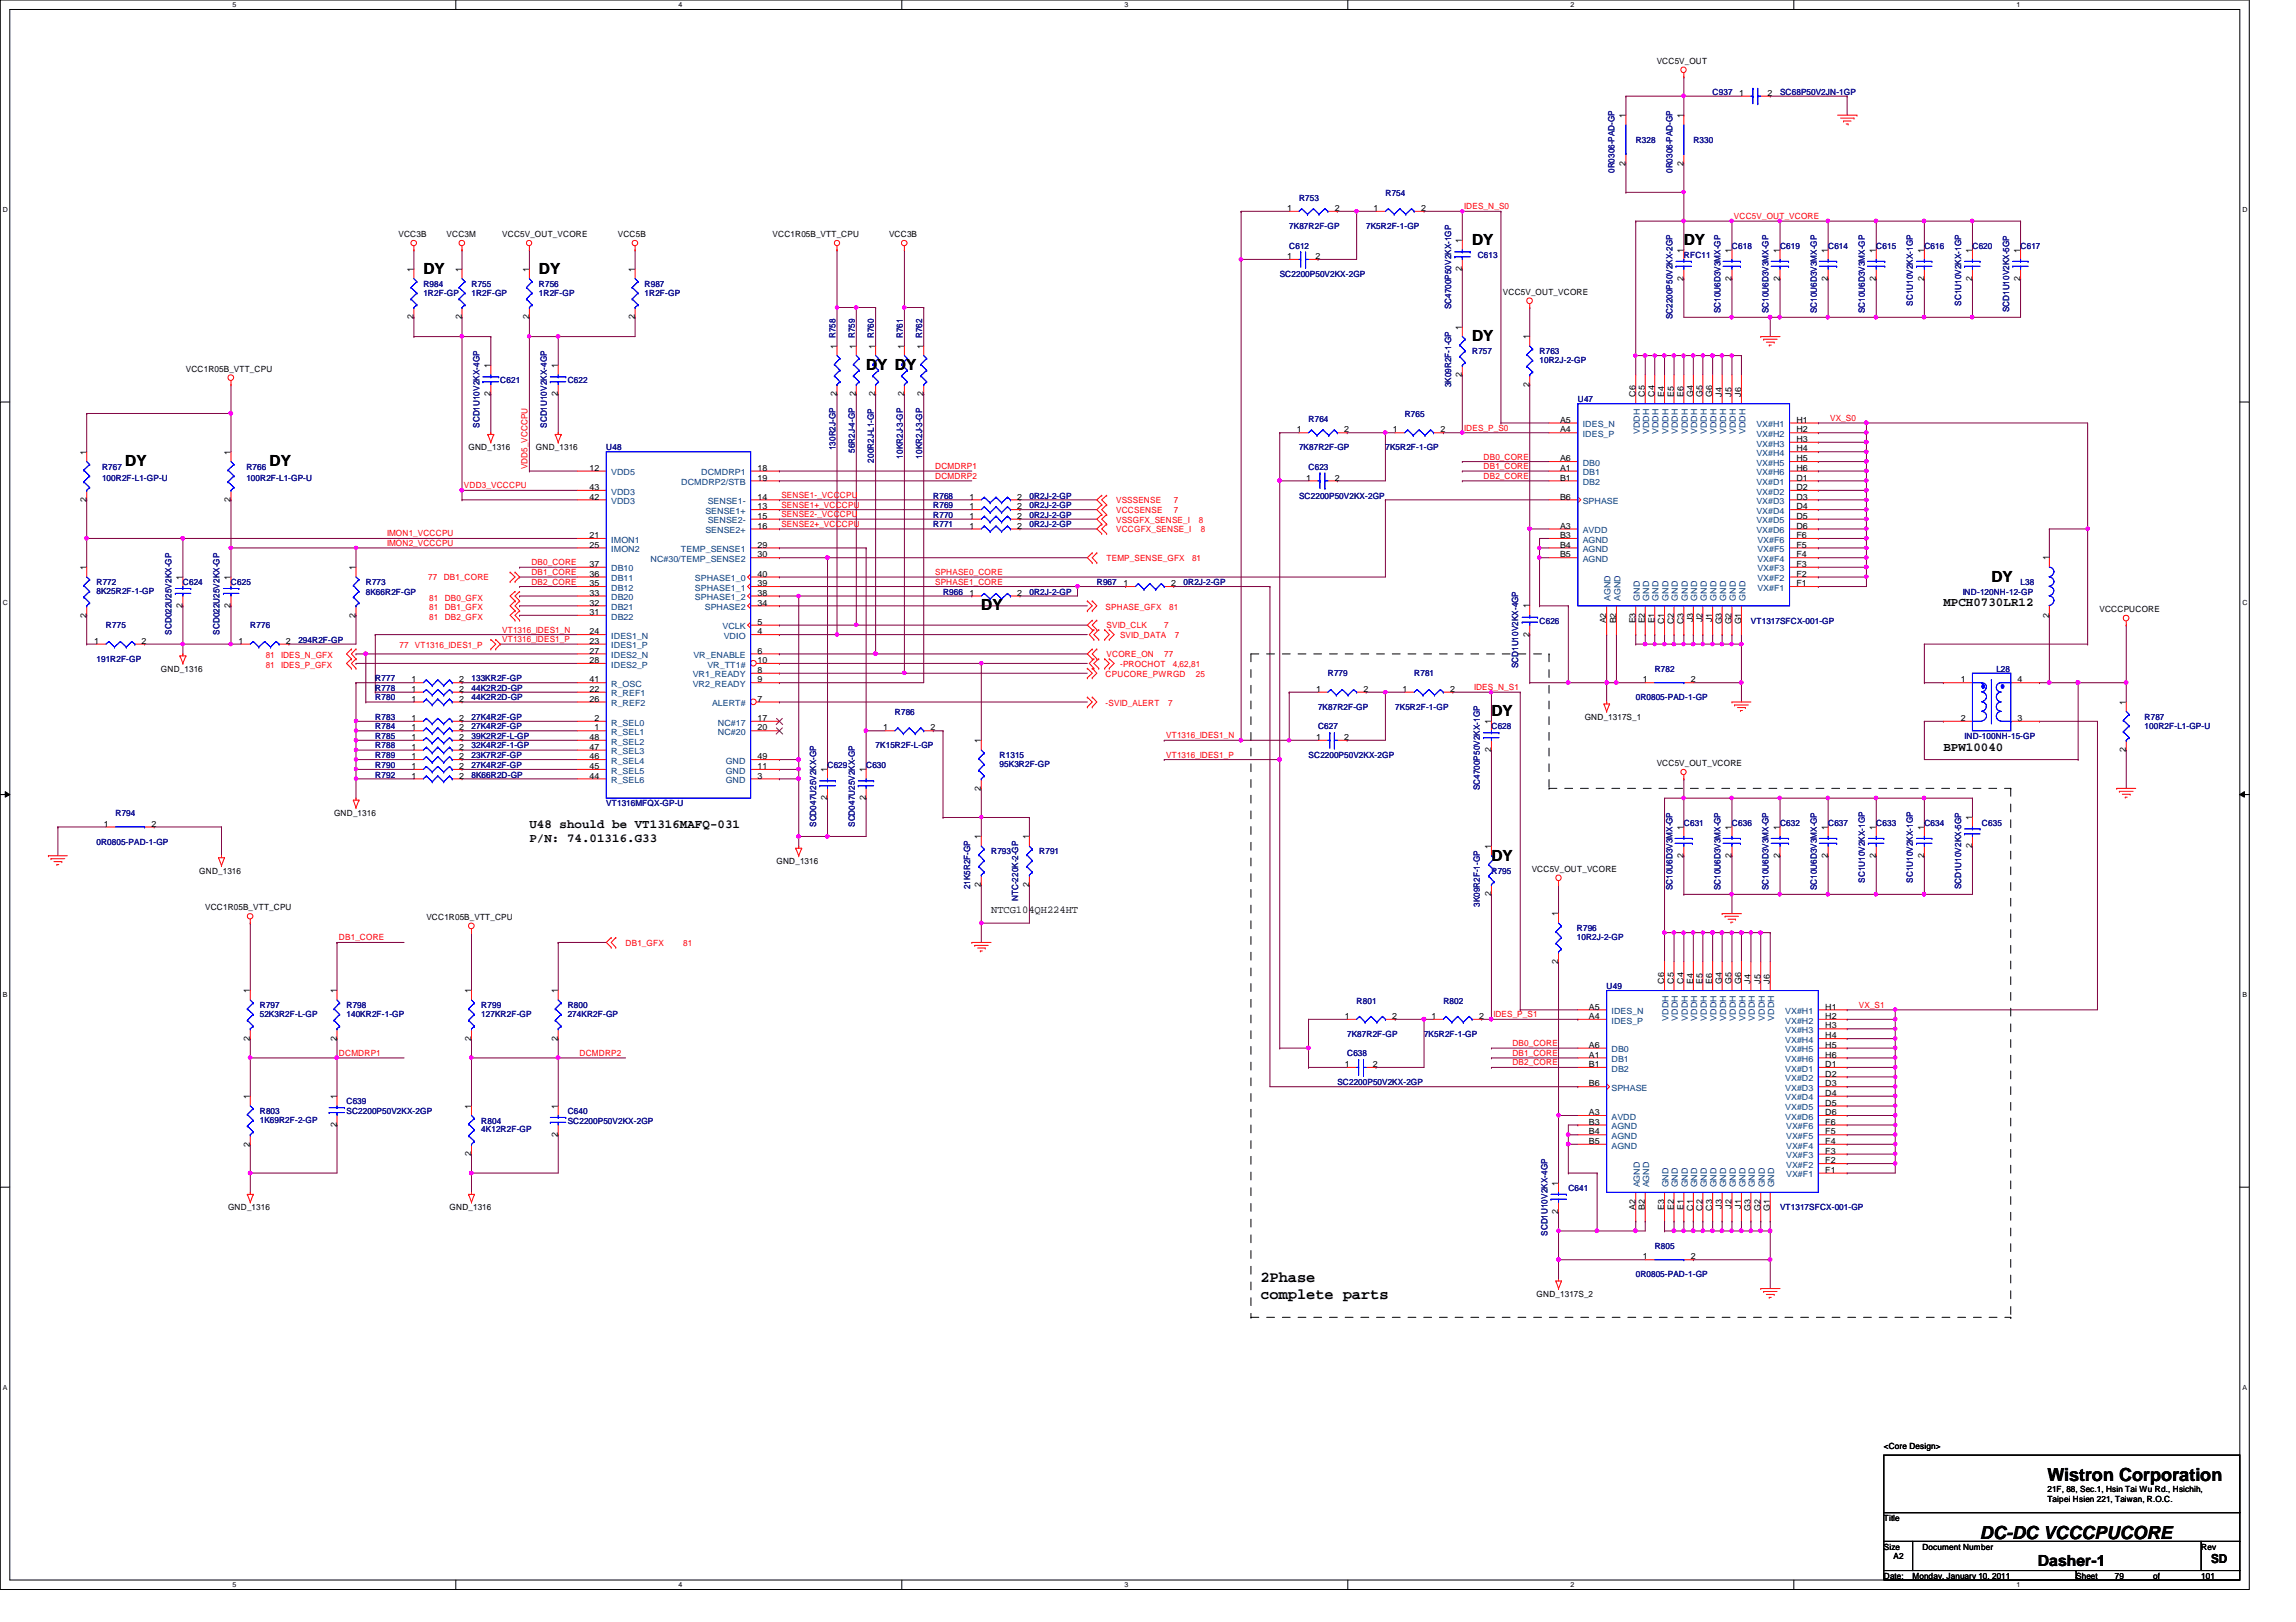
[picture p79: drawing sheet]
<svg xmlns="http://www.w3.org/2000/svg" width="297mm" height="210mm" viewBox="0 0 297 210" stroke-linecap="round" stroke-linejoin="round" font-family="sans-serif">
<defs><g id="words">
<g font-size="2.3">
<text x="264.9" y="191.7">Wistron Corporation</text>
<text x="256.2" y="199.2">DC-DC VCCCPUCORE</text>
</g>
<g font-size="2">
<text x="54.8" y="35.4">DY</text>
<text x="69.7" y="35.4">DY</text>
<text x="190.5" y="31.7">DY</text>
<text x="217.8" y="31.7">DY</text>
<text x="112.1" y="47.9">DY DY</text>
<text x="190.5" y="44.2">DY</text>
<text x="16.2" y="60.3">DY</text>
<text x="34.9" y="60.3">DY</text>
<text x="257.6" y="75.3">DY</text>
<text x="127" y="79">DY</text>
<text x="193" y="92.7">DY</text>
<text x="193" y="111.4">DY</text>
<text x="163.1" y="165.9">2Phase</text>
<text x="163.1" y="168.1">complete parts</text>
<text x="263.6" y="202.6">Dasher-1</text>
</g>
<g font-size="1.6">
<text x="251.4" y="78.5">MPCH0730LR12</text>
<text x="251.4" y="97.2">BPW10040</text>
<text x="68.5" y="107.1">U48 should be VT1316MAFQ-031</text>
<text x="68.5" y="109">P/N: 74.01316.G33</text>
<text x="286" y="202.3">SD</text>
</g>
<text font-size="1.4" x="128.2" y="118.1">NTCG104QH224HT</text>
<g font-size="1.1">
<text x="214.3" y="8.3">VCC5V_OUT</text>
<text x="210.3" y="15.3" transform="rotate(-90 210.3 15.3)">1</text>
<text x="217.8" y="15.3" transform="rotate(-90 217.8 15.3)">1</text>
<text x="225" y="12.4">1</text>
<text x="228.7" y="12.4">2</text>
<text x="210.3" y="21.4" transform="rotate(-90 210.3 21.4)">2</text>
<text x="217.8" y="21.4" transform="rotate(-90 217.8 21.4)">2</text>
<text x="166.5" y="27.3">1</text>
<text x="172.7" y="27.3">2</text>
<text x="177.7" y="27.3">1</text>
<text x="183.9" y="27.3">2</text>
<text x="51.6" y="30.6">VCC3B</text>
<text x="53.5" y="35.2" transform="rotate(-90 53.5 35.2)">1</text>
<text x="57.8" y="30.6">VCC3M</text>
<text x="59.7" y="35.2" transform="rotate(-90 59.7 35.2)">1</text>
<text x="65" y="30.6">VCC5V_OUT_VCORE</text>
<text x="68.4" y="35.2" transform="rotate(-90 68.4 35.2)">1</text>
<text x="79.9" y="30.6">VCC5B</text>
<text x="82.1" y="35.2" transform="rotate(-90 82.1 35.2)">1</text>
<text x="99.9" y="30.6">VCC1R05B_VTT_CPU</text>
<text x="115" y="30.6">VCC3B</text>
<text x="166.5" y="33.5">1</text>
<text x="170.2" y="33.5">2</text>
<text x="189.1" y="35.1" transform="rotate(-90 189.1 35.1)">2</text>
<text x="189.1" y="31.5" transform="rotate(-90 189.1 31.5)">1</text>
<text x="217.8" y="32.7" transform="rotate(-90 217.8 32.7)">1</text>
<text x="224" y="32.7" transform="rotate(-90 224 32.7)">1</text>
<text x="230.2" y="32.7" transform="rotate(-90 230.2 32.7)">1</text>
<text x="236.5" y="32.7" transform="rotate(-90 236.5 32.7)">1</text>
<text x="242.7" y="32.7" transform="rotate(-90 242.7 32.7)">1</text>
<text x="248.9" y="32.7" transform="rotate(-90 248.9 32.7)">1</text>
<text x="255.1" y="32.7" transform="rotate(-90 255.1 32.7)">1</text>
<text x="261.4" y="32.7" transform="rotate(-90 261.4 32.7)">1</text>
<text x="53.5" y="41.3" transform="rotate(-90 53.5 41.3)">2</text>
<text x="59.7" y="41.3" transform="rotate(-90 59.7 41.3)">2</text>
<text x="68.4" y="41.3" transform="rotate(-90 68.4 41.3)">2</text>
<text x="82.1" y="41.3" transform="rotate(-90 82.1 41.3)">2</text>
<text x="194.4" y="38.1">VCC5V_OUT_VCORE</text>
<text x="217.8" y="36.4" transform="rotate(-90 217.8 36.4)">2</text>
<text x="224" y="36.4" transform="rotate(-90 224 36.4)">2</text>
<text x="230.2" y="36.4" transform="rotate(-90 230.2 36.4)">2</text>
<text x="236.5" y="36.4" transform="rotate(-90 236.5 36.4)">2</text>
<text x="242.7" y="36.4" transform="rotate(-90 242.7 36.4)">2</text>
<text x="248.9" y="36.4" transform="rotate(-90 248.9 36.4)">2</text>
<text x="255.1" y="36.4" transform="rotate(-90 255.1 36.4)">2</text>
<text x="261.4" y="36.4" transform="rotate(-90 261.4 36.4)">2</text>
<text x="63.5" y="47.6" transform="rotate(-90 63.5 47.6)">1</text>
<text x="72.2" y="47.6" transform="rotate(-90 72.2 47.6)">1</text>
<text x="108.2" y="45.1" transform="rotate(-90 108.2 45.1)">1 R758</text>
<text x="110.7" y="45.1" transform="rotate(-90 110.7 45.1)">1 R759</text>
<text x="113.2" y="45.1" transform="rotate(-90 113.2 45.1)">1 R760</text>
<text x="117" y="45.1" transform="rotate(-90 117 45.1)">1 R761</text>
<text x="119.5" y="45.1" transform="rotate(-90 119.5 45.1)">1 R762</text>
<text x="189.1" y="42.7" transform="rotate(-90 189.1 42.7)">1</text>
<text x="197.9" y="43.9" transform="rotate(-90 197.9 43.9)">1</text>
<text x="24" y="48.1">VCC1R05B_VTT_CPU</text>
<text x="63.5" y="51.3" transform="rotate(-90 63.5 51.3)">2</text>
<text x="72.2" y="51.3" transform="rotate(-90 72.2 51.3)">2</text>
<text x="108.2" y="51.3" transform="rotate(-90 108.2 51.3)">2</text>
<text x="110.7" y="51.3" transform="rotate(-90 110.7 51.3)">2</text>
<text x="113.2" y="51.3" transform="rotate(-90 113.2 51.3)">2</text>
<text x="117" y="51.3" transform="rotate(-90 117 51.3)">2</text>
<text x="119.5" y="51.3" transform="rotate(-90 119.5 51.3)">2</text>
<text x="189.1" y="48.8" transform="rotate(-90 189.1 48.8)">2</text>
<text x="197.9" y="50" transform="rotate(-90 197.9 50)">2</text>
<text x="211.6" y="51.3" transform="rotate(-90 211.6 51.3)">C6</text>
<text x="212.8" y="51.3" transform="rotate(-90 212.8 51.3)">C5</text>
<text x="214" y="51.3" transform="rotate(-90 214 51.3)">C4</text>
<text x="215.3" y="51.3" transform="rotate(-90 215.3 51.3)">E4</text>
<text x="216.5" y="51.3" transform="rotate(-90 216.5 51.3)">E5</text>
<text x="217.8" y="51.3" transform="rotate(-90 217.8 51.3)">E6</text>
<text x="219" y="51.3" transform="rotate(-90 219 51.3)">G4</text>
<text x="220.3" y="51.3" transform="rotate(-90 220.3 51.3)">G5</text>
<text x="221.5" y="51.3" transform="rotate(-90 221.5 51.3)">G6</text>
<text x="222.8" y="51.3" transform="rotate(-90 222.8 51.3)">J4</text>
<text x="224" y="51.3" transform="rotate(-90 224 51.3)">J5</text>
<text x="225.3" y="51.3" transform="rotate(-90 225.3 51.3)">J6</text>
<text x="11.2" y="58.8" transform="rotate(-90 11.2 58.8)">1</text>
<text x="29.8" y="58.8" transform="rotate(-90 29.8 58.8)">1</text>
<text x="60.6" y="58.3">GND_1316</text>
<text x="69.3" y="58.3">GND_1316</text>
<text x="167.8" y="56">1</text>
<text x="173.9" y="56">2</text>
<text x="180.2" y="56">1</text>
<text x="186.3" y="56">2</text>
<text x="201.8" y="56">A4</text>
<text x="201.8" y="54.7">A5</text>
<text x="201.8" y="59.7">A6</text>
<text x="232.4" y="54.7">H1</text>
<text x="232.4" y="56">H2</text>
<text x="232.4" y="57.2">H3</text>
<text x="232.4" y="58.4">H4</text>
<text x="232.4" y="59.7">H5</text>
<text x="11.2" y="65" transform="rotate(-90 11.2 65)">2</text>
<text x="29.8" y="65" transform="rotate(-90 29.8 65)">2</text>
<text x="76.3" y="60.9">12</text>
<text x="76.3" y="63.4">43</text>
<text x="76.3" y="64.6">42</text>
<text x="98" y="60.9">18</text>
<text x="98" y="65.9">13</text>
<text x="98" y="62.2">19</text>
<text x="98" y="64.6">14</text>
<text x="125.4" y="64.6">1</text>
<text x="125.4" y="65.9">1</text>
<text x="131.6" y="64.6">2</text>
<text x="131.6" y="65.9">2</text>
<text x="169" y="62.2">1</text>
<text x="172.7" y="62.2">2</text>
<text x="201.8" y="60.9">A1</text>
<text x="201.8" y="62.2">B1</text>
<text x="201.8" y="64.6">B6</text>
<text x="232.4" y="62.2">D1</text>
<text x="232.4" y="63.4">D2</text>
<text x="232.4" y="64.6">D3</text>
<text x="232.4" y="65.9">D4</text>
<text x="232.4" y="60.9">H6</text>
<text x="76.3" y="69.6">21</text>
<text x="76.3" y="70.9">25</text>
<text x="98" y="70.9">29</text>
<text x="98" y="68.4">16</text>
<text x="98" y="67.1">15</text>
<text x="125.4" y="68.4">1</text>
<text x="125.4" y="67.1">1</text>
<text x="131.6" y="68.4">2</text>
<text x="131.6" y="67.1">2</text>
<text x="201.8" y="68.4">A3</text>
<text x="201.8" y="69.6">B3</text>
<text x="201.8" y="70.9">B4</text>
<text x="232.4" y="67.1">D5</text>
<text x="232.4" y="68.4">D6</text>
<text x="232.4" y="70.9">F5</text>
<text x="232.4" y="69.6">F6</text>
<text x="11.2" y="73.8" transform="rotate(-90 11.2 73.8)">1</text>
<text x="23.6" y="75" transform="rotate(-90 23.6 75)">1</text>
<text x="29.8" y="75" transform="rotate(-90 29.8 75)">1</text>
<text x="46" y="73.8" transform="rotate(-90 46 73.8)">1</text>
<text x="76.3" y="73.4">37</text>
<text x="76.3" y="74.6">36</text>
<text x="76.3" y="75.9">35</text>
<text x="76.3" y="77.1">33</text>
<text x="98" y="72.1">30</text>
<text x="98" y="77.1">38</text>
<text x="98" y="75.9">39</text>
<text x="98" y="74.6">40</text>
<text x="125.4" y="77.1">1</text>
<text x="131.6" y="77.1">2</text>
<text x="145.4" y="75.9">1</text>
<text x="151.5" y="75.9">2</text>
<text x="201.8" y="72.1">B5</text>
<text x="232.4" y="75.9">F1</text>
<text x="232.4" y="74.6">F2</text>
<text x="232.4" y="73.4">F3</text>
<text x="232.4" y="72.1">F4</text>
<text x="265.1" y="72.5" transform="rotate(-90 265.1 72.5)">1</text>
<text x="11.2" y="79.9" transform="rotate(-90 11.2 79.9)">2</text>
<text x="12.2" y="83.3">1</text>
<text x="18.3" y="83.3">2</text>
<text x="23.6" y="78.7" transform="rotate(-90 23.6 78.7)">2</text>
<text x="29.8" y="78.7" transform="rotate(-90 29.8 78.7)">2</text>
<text x="30.9" y="83.3">1</text>
<text x="37" y="83.3">2</text>
<text x="46" y="79.9" transform="rotate(-90 46 79.9)">2</text>
<text x="76.3" y="78.4">32</text>
<text x="76.3" y="79.6">31</text>
<text x="76.3" y="82.1">24</text>
<text x="76.3" y="83.3">23</text>
<text x="98" y="82.1">4</text>
<text x="98" y="80.9">5</text>
<text x="98" y="78.4">34</text>
<text x="197.9" y="82.4" transform="rotate(-90 197.9 82.4)">2</text>
<text x="197.9" y="78.7" transform="rotate(-90 197.9 78.7)">1</text>
<text x="207.8" y="80.7" transform="rotate(-90 207.8 80.7)">A2</text>
<text x="209.1" y="80.7" transform="rotate(-90 209.1 80.7)">B2</text>
<text x="211.6" y="80.7" transform="rotate(-90 211.6 80.7)">E3</text>
<text x="212.8" y="80.7" transform="rotate(-90 212.8 80.7)">E2</text>
<text x="214" y="80.7" transform="rotate(-90 214 80.7)">E1</text>
<text x="215.3" y="80.8" transform="rotate(-90 215.3 80.8)">C1</text>
<text x="216.5" y="80.8" transform="rotate(-90 216.5 80.8)">C2</text>
<text x="217.8" y="80.8" transform="rotate(-90 217.8 80.8)">C3</text>
<text x="219" y="80.5" transform="rotate(-90 219 80.5)">J3</text>
<text x="220.3" y="80.5" transform="rotate(-90 220.3 80.5)">J2</text>
<text x="221.5" y="80.5" transform="rotate(-90 221.5 80.5)">J1</text>
<text x="222.8" y="80.8" transform="rotate(-90 222.8 80.8)">G3</text>
<text x="224" y="80.8" transform="rotate(-90 224 80.8)">G2</text>
<text x="225.3" y="80.8" transform="rotate(-90 225.3 80.8)">G1</text>
<text x="265.1" y="79.9" transform="rotate(-90 265.1 79.9)">2</text>
<text x="271.6" y="79.2">VCCCPUCORE</text>
<text x="20.8" y="86.9">GND_1316</text>
<text x="53.3" y="89.5">1</text>
<text x="53.3" y="88.3">1</text>
<text x="59.4" y="89.5">2</text>
<text x="59.4" y="88.3">2</text>
<text x="76.3" y="88.3">41</text>
<text x="76.3" y="89.5">22</text>
<text x="76.3" y="84.6">27</text>
<text x="76.3" y="85.8">28</text>
<text x="98" y="88.3">9</text>
<text x="98" y="87.1">8</text>
<text x="98" y="85.8">10</text>
<text x="98" y="84.6">6</text>
<text x="170.3" y="89.5">1</text>
<text x="176.4" y="89.5">2</text>
<text x="181.4" y="89.5">1</text>
<text x="187.6" y="89.5">2</text>
<text x="212.6" y="88.3">1</text>
<text x="218.7" y="88.3">2</text>
<text x="253.7" y="88.3">1</text>
<text x="261" y="88.3">4</text>
<text x="53.3" y="93.3">1</text>
<text x="53.3" y="94.5">1</text>
<text x="53.3" y="90.8">1</text>
<text x="53.3" y="95.8">1</text>
<text x="59.4" y="93.3">2</text>
<text x="59.4" y="94.5">2</text>
<text x="59.4" y="90.8">2</text>
<text x="59.4" y="95.8">2</text>
<text x="76.3" y="90.8">26</text>
<text x="76.3" y="95.8">48</text>
<text x="76.9" y="93.3">2</text>
<text x="76.9" y="94.5">1</text>
<text x="98" y="93.3">17</text>
<text x="98" y="94.5">20</text>
<text x="98" y="90.8">7</text>
<text x="114.3" y="94.5">1</text>
<text x="120.4" y="94.5">2</text>
<text x="170.3" y="95.8">1</text>
<text x="173.9" y="95.8">2</text>
<text x="192.9" y="93.7" transform="rotate(-90 192.9 93.7)">1</text>
<text x="205" y="93.1">GND_1317S_1</text>
<text x="253.7" y="93.3">2</text>
<text x="261" y="93.3">3</text>
<text x="275" y="91.2" transform="rotate(-90 275 91.2)">1</text>
<text x="53.3" y="100.8">1</text>
<text x="53.3" y="98.3">1</text>
<text x="53.3" y="99.5">1</text>
<text x="53.3" y="97">1</text>
<text x="59.4" y="100.8">2</text>
<text x="59.4" y="98.3">2</text>
<text x="59.4" y="99.5">2</text>
<text x="59.4" y="97">2</text>
<text x="76.3" y="97">47</text>
<text x="76.3" y="98.3">46</text>
<text x="76.3" y="99.5">45</text>
<text x="76.3" y="100.8">44</text>
<text x="98" y="100.8">3</text>
<text x="98" y="99.5">11</text>
<text x="98" y="98.3">49</text>
<text x="107" y="99.9" transform="rotate(-90 107 99.9)">1</text>
<text x="112" y="99.9" transform="rotate(-90 112 99.9)">1</text>
<text x="126.9" y="96.2" transform="rotate(-90 126.9 96.2)">1</text>
<text x="192.9" y="97.3" transform="rotate(-90 192.9 97.3)">2</text>
<text x="214.3" y="99.1">VCC5V_OUT_VCORE</text>
<text x="275" y="97.3" transform="rotate(-90 275 97.3)">2</text>
<text x="13.4" y="107">1</text>
<text x="19.6" y="107">2</text>
<text x="43.2" y="105.6">GND_1316</text>
<text x="107" y="103.5" transform="rotate(-90 107 103.5)">2</text>
<text x="112" y="103.5" transform="rotate(-90 112 103.5)">2</text>
<text x="126.9" y="102.3" transform="rotate(-90 126.9 102.3)">2</text>
<text x="217.8" y="107.4" transform="rotate(-90 217.8 107.4)">1</text>
<text x="224" y="107.4" transform="rotate(-90 224 107.4)">1</text>
<text x="230.2" y="107.4" transform="rotate(-90 230.2 107.4)">1</text>
<text x="236.5" y="107.4" transform="rotate(-90 236.5 107.4)">1</text>
<text x="242.7" y="107.4" transform="rotate(-90 242.7 107.4)">1</text>
<text x="248.9" y="107.4" transform="rotate(-90 248.9 107.4)">1</text>
<text x="255.1" y="106.1" transform="rotate(-90 255.1 106.1)">1</text>
<text x="25.8" y="113.1">GND_1316</text>
<text x="100.5" y="111.8">GND_1316</text>
<text x="126.9" y="108.6" transform="rotate(-90 126.9 108.6)">1</text>
<text x="133.1" y="108.6" transform="rotate(-90 133.1 108.6)">1</text>
<text x="192.9" y="109.9" transform="rotate(-90 192.9 109.9)">1</text>
<text x="198.2" y="112.8">VCC5V_OUT_VCORE</text>
<text x="217.8" y="111" transform="rotate(-90 217.8 111)">2</text>
<text x="224" y="111" transform="rotate(-90 224 111)">2</text>
<text x="230.2" y="111" transform="rotate(-90 230.2 111)">2</text>
<text x="236.5" y="111" transform="rotate(-90 236.5 111)">2</text>
<text x="242.7" y="111" transform="rotate(-90 242.7 111)">2</text>
<text x="248.9" y="111" transform="rotate(-90 248.9 111)">2</text>
<text x="255.1" y="109.8" transform="rotate(-90 255.1 109.8)">2</text>
<text x="26.5" y="117.8">VCC1R05B_VTT_CPU</text>
<text x="55.2" y="119">VCC1R05B_VTT_CPU</text>
<text x="126.9" y="114.8" transform="rotate(-90 126.9 114.8)">2</text>
<text x="133.1" y="114.8" transform="rotate(-90 133.1 114.8)">2</text>
<text x="192.9" y="116" transform="rotate(-90 192.9 116)">2</text>
<text x="201.6" y="118.6" transform="rotate(-90 201.6 118.6)">1</text>
<text x="201.6" y="124.7" transform="rotate(-90 201.6 124.7)">2</text>
<text x="32.3" y="128.5" transform="rotate(-90 32.3 128.5)">1</text>
<text x="43.6" y="128.5" transform="rotate(-90 43.6 128.5)">1</text>
<text x="61" y="128.5" transform="rotate(-90 61 128.5)">1</text>
<text x="72.2" y="128.5" transform="rotate(-90 72.2 128.5)">1</text>
<text x="174" y="131.9">1</text>
<text x="180.1" y="131.9">2</text>
<text x="185.2" y="131.9">1</text>
<text x="191.3" y="131.9">2</text>
<text x="205.6" y="131.9">A4</text>
<text x="205.6" y="130.6">A5</text>
<text x="215.3" y="127.3" transform="rotate(-90 215.3 127.3)">C6</text>
<text x="216.5" y="127.3" transform="rotate(-90 216.5 127.3)">C5</text>
<text x="217.8" y="127.3" transform="rotate(-90 217.8 127.3)">C4</text>
<text x="219" y="127.3" transform="rotate(-90 219 127.3)">E4</text>
<text x="220.3" y="127.3" transform="rotate(-90 220.3 127.3)">E5</text>
<text x="221.5" y="127.3" transform="rotate(-90 221.5 127.3)">E6</text>
<text x="222.8" y="127.3" transform="rotate(-90 222.8 127.3)">G4</text>
<text x="224" y="127.3" transform="rotate(-90 224 127.3)">G5</text>
<text x="225.3" y="127.3" transform="rotate(-90 225.3 127.3)">G6</text>
<text x="226.5" y="127.3" transform="rotate(-90 226.5 127.3)">J4</text>
<text x="227.8" y="127.3" transform="rotate(-90 227.8 127.3)">J5</text>
<text x="229" y="127.3" transform="rotate(-90 229 127.3)">J6</text>
<text x="236.1" y="130.6">H1</text>
<text x="236.1" y="131.9">H2</text>
<text x="32.3" y="134.7" transform="rotate(-90 32.3 134.7)">2</text>
<text x="43.6" y="134.7" transform="rotate(-90 43.6 134.7)">2</text>
<text x="61" y="134.7" transform="rotate(-90 61 134.7)">2</text>
<text x="72.2" y="134.7" transform="rotate(-90 72.2 134.7)">2</text>
<text x="205.6" y="136.9">A1</text>
<text x="205.6" y="135.6">A6</text>
<text x="236.1" y="133.1">H3</text>
<text x="236.1" y="134.4">H4</text>
<text x="236.1" y="135.6">H5</text>
<text x="236.1" y="136.9">H6</text>
<text x="32.3" y="142.2" transform="rotate(-90 32.3 142.2)">1</text>
<text x="43.6" y="142.2" transform="rotate(-90 43.6 142.2)">1</text>
<text x="61" y="143.5" transform="rotate(-90 61 143.5)">1</text>
<text x="72.2" y="143.5" transform="rotate(-90 72.2 143.5)">1</text>
<text x="174" y="138.1">1</text>
<text x="177.6" y="138.1">2</text>
<text x="205.6" y="138.1">B1</text>
<text x="205.6" y="140.6">B6</text>
<text x="236.1" y="138.1">D1</text>
<text x="236.1" y="139.3">D2</text>
<text x="236.1" y="140.6">D3</text>
<text x="236.1" y="141.8">D4</text>
<text x="236.1" y="143.1">D5</text>
<text x="32.3" y="148.4" transform="rotate(-90 32.3 148.4)">2</text>
<text x="43.6" y="145.9" transform="rotate(-90 43.6 145.9)">2</text>
<text x="61" y="149.6" transform="rotate(-90 61 149.6)">2</text>
<text x="72.2" y="147.1" transform="rotate(-90 72.2 147.1)">2</text>
<text x="205.6" y="144.3">A3</text>
<text x="205.6" y="145.5">B3</text>
<text x="205.6" y="146.8">B4</text>
<text x="205.6" y="148">B5</text>
<text x="236.1" y="144.3">D6</text>
<text x="236.1" y="149.3">F3</text>
<text x="236.1" y="148">F4</text>
<text x="236.1" y="146.8">F5</text>
<text x="236.1" y="145.5">F6</text>
<text x="201.6" y="153.4" transform="rotate(-90 201.6 153.4)">1</text>
<text x="236.1" y="151.8">F1</text>
<text x="236.1" y="150.5">F2</text>
<text x="29.5" y="156.6">GND_1316</text>
<text x="58.2" y="156.6">GND_1316</text>
<text x="201.6" y="157.1" transform="rotate(-90 201.6 157.1)">2</text>
<text x="211.6" y="156.6" transform="rotate(-90 211.6 156.6)">A2</text>
<text x="212.8" y="156.6" transform="rotate(-90 212.8 156.6)">B2</text>
<text x="215.3" y="156.6" transform="rotate(-90 215.3 156.6)">E3</text>
<text x="216.5" y="156.6" transform="rotate(-90 216.5 156.6)">E2</text>
<text x="217.8" y="156.6" transform="rotate(-90 217.8 156.6)">E1</text>
<text x="219" y="156.7" transform="rotate(-90 219 156.7)">C1</text>
<text x="220.3" y="156.7" transform="rotate(-90 220.3 156.7)">C2</text>
<text x="221.5" y="156.7" transform="rotate(-90 221.5 156.7)">C3</text>
<text x="222.8" y="156.4" transform="rotate(-90 222.8 156.4)">J3</text>
<text x="224" y="156.4" transform="rotate(-90 224 156.4)">J2</text>
<text x="225.3" y="156.4" transform="rotate(-90 225.3 156.4)">J1</text>
<text x="226.5" y="156.7" transform="rotate(-90 226.5 156.7)">G3</text>
<text x="227.8" y="156.7" transform="rotate(-90 227.8 156.7)">G2</text>
<text x="229" y="156.7" transform="rotate(-90 229 156.7)">G1</text>
<text x="198.8" y="167.8">GND_1317S_2</text>
<text x="212.6" y="163">1</text>
<text x="218.7" y="163">2</text>
<text x="243.7" y="187.5">&lt;Core Design&gt;</text>
<text x="243.7" y="196.8">Title</text>
<text x="264.9" y="193.1">21F, 88, Sec.1, Hsin Tai Wu Rd., Hsichih,</text>
<text x="264.9" y="194.4">Taipei Hsien 221, Taiwan, R.O.C.</text>
<text x="243.7" y="200.5">Size</text>
<text x="245" y="201.8">A2</text>
<text x="248.7" y="200.5">Document Number</text>
<text x="284.8" y="200.5">Rev</text>
<text x="243.7" y="204.3">Date:</text>
<text x="247.4" y="204.3">Monday, January 10, 2011</text>
<text x="268.6" y="204.3">Sheet</text>
<text x="273.6" y="204.3">79</text>
<text x="278.6" y="204.3">of</text>
<text x="284.8" y="204.3">101</text>
</g>
<g font-size="1.1" fill="#000080">
<text x="221.6" y="12.2">C937</text>
<text x="230.3" y="12.2">SC68P50V2JN-1GP</text>
<text x="208.9" y="22.4" transform="rotate(-90 208.9 22.4)">0R0306-PAD-GP</text>
<text x="211.6" y="18.5">R328</text>
<text x="216.4" y="22.4" transform="rotate(-90 216.4 22.4)">0R0306-PAD-GP</text>
<text x="219.1" y="18.5">R330</text>
<text x="166.8" y="29.7">7K87R2F-GP</text>
<text x="168.1" y="26">R753</text>
<text x="176.7" y="29.7">7K5R2F-1-GP</text>
<text x="179.2" y="25.3">R754</text>
<text x="165.6" y="35.9">SC2200P50V2KX-2GP</text>
<text x="166.8" y="32.2">C612</text>
<text x="191.2" y="33.4">C613</text>
<text x="217.8" y="33.4">RFC11</text>
<text x="224.1" y="32.2">C618</text>
<text x="230.3" y="32.2">C619</text>
<text x="236.5" y="32.2">C614</text>
<text x="242.7" y="32.2">C615</text>
<text x="249" y="32.2">C616</text>
<text x="255.2" y="32.2">C620</text>
<text x="261.4" y="32.2">C617</text>
<text x="54.8" y="37.1">R984</text>
<text x="54.8" y="38.3">1R2F-GP</text>
<text x="61" y="37.1">R755</text>
<text x="61" y="38.3">1R2F-GP</text>
<text x="69.7" y="37.1">R756</text>
<text x="69.7" y="38.3">1R2F-GP</text>
<text x="83.4" y="37.1">R987</text>
<text x="83.4" y="38.3">1R2F-GP</text>
<text x="187.7" y="40" transform="rotate(-90 187.7 40)">SC4700P50V2KX-1GP</text>
<text x="216.4" y="41.3" transform="rotate(-90 216.4 41.3)">SC2200P50V2KX-2GP</text>
<text x="222.6" y="40.6" transform="rotate(-90 222.6 40.6)">SC10U6D3V3MX-GP</text>
<text x="228.8" y="40.6" transform="rotate(-90 228.8 40.6)">SC10U6D3V3MX-GP</text>
<text x="235" y="40.6" transform="rotate(-90 235 40.6)">SC10U6D3V3MX-GP</text>
<text x="241.3" y="40.6" transform="rotate(-90 241.3 40.6)">SC10U6D3V3MX-GP</text>
<text x="247.5" y="39.6" transform="rotate(-90 247.5 39.6)">SC1U10V2KX-1GP</text>
<text x="253.7" y="39.6" transform="rotate(-90 253.7 39.6)">SC1U10V2KX-1GP</text>
<text x="259.9" y="40.4" transform="rotate(-90 259.9 40.4)">SCD1U10V2KX-5GP</text>
<text x="190.5" y="45.8">R757</text>
<text x="199.2" y="45.8">R763</text>
<text x="199.2" y="46.9">10R2J-2-GP</text>
<text x="64.7" y="49.6">C621</text>
<text x="73.4" y="49.6">C622</text>
<text x="181.7" y="53.9">R765</text>
<text x="187.7" y="50.1" transform="rotate(-90 187.7 50.1)">3K09R2F-1-GP</text>
<text x="204.1" y="52.1">U47</text>
<text x="62" y="55.4" transform="rotate(-90 62 55.4)">SCD1U10V2KX-4GP</text>
<text x="70.7" y="55.4" transform="rotate(-90 70.7 55.4)">SCD1U10V2KX-4GP</text>
<text x="78.4" y="58.3">U48</text>
<text x="108.1" y="58.3" transform="rotate(-90 108.1 58.3)">130R2J-GP</text>
<text x="110.6" y="58.6" transform="rotate(-90 110.6 58.6)">56R2J-4-GP</text>
<text x="113.1" y="59.9" transform="rotate(-90 113.1 59.9)">200R2J-L1-GP</text>
<text x="116.8" y="59.4" transform="rotate(-90 116.8 59.4)">10KR2J-3-GP</text>
<text x="119.3" y="59.4" transform="rotate(-90 119.3 59.4)">10KR2J-3-GP</text>
<text x="168.1" y="58.3">7K87R2F-GP</text>
<text x="169.3" y="54.6">R764</text>
<text x="179.2" y="58.3">7K5R2F-1-GP</text>
<text x="13.2" y="60.8">R767</text>
<text x="13.2" y="62.3">100R2F-L1-GP-U</text>
<text x="31.9" y="60.8">R766</text>
<text x="31.9" y="62.3">100R2F-L1-GP-U</text>
<text x="120.7" y="64.5">R768</text>
<text x="120.7" y="65.7">R769</text>
<text x="133.2" y="64.5">0R2J-2-GP</text>
<text x="133.2" y="65.7">0R2J-2-GP</text>
<text x="168.1" y="64.5">SC2200P50V2KX-2GP</text>
<text x="169.3" y="60.8">C623</text>
<text x="120.7" y="68.2">R771</text>
<text x="120.7" y="67">R770</text>
<text x="133.2" y="68.2">0R2J-2-GP</text>
<text x="133.2" y="67">0R2J-2-GP</text>
<text x="12.5" y="75.7">R772</text>
<text x="12.5" y="76.8">8K25R2F-1-GP</text>
<text x="23.7" y="75.7">C624</text>
<text x="29.9" y="75.7">C625</text>
<text x="47.3" y="75.7">R773</text>
<text x="47.3" y="77">8K66R2F-GP</text>
<text x="122" y="77">R966</text>
<text x="133.2" y="77">0R2J-2-GP</text>
<text x="141.9" y="75.7">R967</text>
<text x="153.1" y="75.7">0R2J-2-GP</text>
<text x="253.9" y="77">IND-120NH-12-GP</text>
<text x="261.4" y="75.7">L38</text>
<text x="13.7" y="81.3">R775</text>
<text x="22.2" y="82.1" transform="rotate(-90 22.2 82.1)">SCD022U25V2KX-GP</text>
<text x="28.4" y="82.1" transform="rotate(-90 28.4 82.1)">SCD022U25V2KX-GP</text>
<text x="32.4" y="81.3">R776</text>
<text x="38.6" y="83.2">294R2F-GP</text>
<text x="199.2" y="80.7">C626</text>
<text x="226.5" y="80.7">VT1317SFCX-001-GP</text>
<text x="12.5" y="85.7">191R2F-GP</text>
<text x="48.6" y="89.4">R778</text>
<text x="48.6" y="88.2">R777</text>
<text x="61" y="89.4">44K2R2D-GP</text>
<text x="61" y="88.2">133KR2F-GP</text>
<text x="171.8" y="87.5">R779</text>
<text x="183" y="87.5">R781</text>
<text x="196.4" y="86.5" transform="rotate(-90 196.4 86.5)">SCD1U10V2KX-4GP</text>
<text x="214.1" y="86.9">R782</text>
<text x="258.3" y="86.9">L28</text>
<text x="48.6" y="93.1">R783</text>
<text x="48.6" y="94.4">R784</text>
<text x="48.6" y="90.6">R780</text>
<text x="48.6" y="95.6">R785</text>
<text x="61" y="93.1">27K4R2F-GP</text>
<text x="61" y="94.4">27K4R2F-GP</text>
<text x="61" y="90.6">44K2R2D-GP</text>
<text x="61" y="95.6">39K2R2F-L-GP</text>
<text x="115.8" y="92.5">R786</text>
<text x="170.5" y="94.4">C627</text>
<text x="170.5" y="91.9">7K87R2F-GP</text>
<text x="180.5" y="91.9">7K5R2F-1-GP</text>
<text x="193" y="94.4">C628</text>
<text x="211.6" y="90.6">0R0805-PAD-1-GP</text>
<text x="254.2" y="95.6">IND-100NH-15-GP</text>
<text x="277.4" y="93.1">R787</text>
<text x="277.5" y="94.3">100R2F-L1-GP-U</text>
<text x="48.6" y="100.6">R792</text>
<text x="48.6" y="98.1">R789</text>
<text x="48.6" y="99.4">R790</text>
<text x="48.6" y="96.9">R788</text>
<text x="61" y="100.6">8K66R2D-GP</text>
<text x="61" y="98.1">23K7R2F-GP</text>
<text x="61" y="99.4">27K4R2F-GP</text>
<text x="61" y="96.9">32K4R2F-1-GP</text>
<text x="107.1" y="99.4">C629</text>
<text x="112.1" y="99.4">C630</text>
<text x="113.3" y="96.9">7K15R2F-L-GP</text>
<text x="129.3" y="98.1">R1315</text>
<text x="129.3" y="99.2">95K3R2F-GP</text>
<text x="169.3" y="98.1">SC2200P50V2KX-2GP</text>
<text x="14.9" y="105.6">R794</text>
<text x="78.4" y="104.4">VT1316MFQX-GP-U</text>
<text x="105.6" y="107" transform="rotate(-90 105.6 107)">SCD047U25V2KX-GP</text>
<text x="110.6" y="107" transform="rotate(-90 110.6 107)">SCD047U25V2KX-GP</text>
<text x="191.5" y="102.3" transform="rotate(-90 191.5 102.3)">SC4700P50V2KX-1GP</text>
<text x="217.8" y="106.8">C631</text>
<text x="224.1" y="106.8">C636</text>
<text x="230.3" y="106.8">C632</text>
<text x="236.5" y="106.8">C637</text>
<text x="242.7" y="106.8">C633</text>
<text x="249" y="106.8">C634</text>
<text x="256.4" y="106.8">C635</text>
<text x="12.5" y="109.3">0R0805-PAD-1-GP</text>
<text x="128.2" y="110.6">R793</text>
<text x="134.4" y="110.6">R791</text>
<text x="193" y="113.1">R795</text>
<text x="125.5" y="115.1" transform="rotate(-90 125.5 115.1)">21K5R2F-GP</text>
<text x="131.7" y="116.6" transform="rotate(-90 131.7 116.6)">NTC-220K-2-GP</text>
<text x="191.5" y="117.3" transform="rotate(-90 191.5 117.3)">3K09R2F-1-GP</text>
<text x="216.4" y="115.2" transform="rotate(-90 216.4 115.2)">SC10U6D3V3MX-GP</text>
<text x="222.6" y="115.2" transform="rotate(-90 222.6 115.2)">SC10U6D3V3MX-GP</text>
<text x="228.8" y="115.2" transform="rotate(-90 228.8 115.2)">SC10U6D3V3MX-GP</text>
<text x="235" y="115.2" transform="rotate(-90 235 115.2)">SC10U6D3V3MX-GP</text>
<text x="241.3" y="114.3" transform="rotate(-90 241.3 114.3)">SC1U10V2KX-1GP</text>
<text x="247.5" y="114.3" transform="rotate(-90 247.5 114.3)">SC1U10V2KX-1GP</text>
<text x="253.7" y="115.1" transform="rotate(-90 253.7 115.1)">SCD1U10V2KX-5GP</text>
<text x="204" y="120.5">R796</text>
<text x="204" y="121.6">10R2J-2-GP</text>
<text x="33.6" y="130.5">R797</text>
<text x="33.6" y="131.6">52K3R2F-L-GP</text>
<text x="44.8" y="130.5">R798</text>
<text x="44.8" y="131.6">140KR2F-1-GP</text>
<text x="62.3" y="130.5">R799</text>
<text x="62.3" y="131.6">127KR2F-GP</text>
<text x="73.4" y="130.5">R800</text>
<text x="73.4" y="131.6">274KR2F-GP</text>
<text x="175.5" y="129.9">R801</text>
<text x="186.7" y="129.9">R802</text>
<text x="207.9" y="128">U49</text>
<text x="174.3" y="136.7">C638</text>
<text x="174.3" y="134.2">7K87R2F-GP</text>
<text x="184.2" y="134.2">7K5R2F-1-GP</text>
<text x="44.8" y="142.9">C639</text>
<text x="173" y="140.4">SC2200P50V2KX-2GP</text>
<text x="33.6" y="144.2">R803</text>
<text x="33.6" y="145.3">1K69R2F-2-GP</text>
<text x="44.8" y="144.2">SC2200P50V2KX-2GP</text>
<text x="62.3" y="145.4">R804</text>
<text x="62.3" y="146.5">4K12R2F-GP</text>
<text x="73.4" y="144.2">C640</text>
<text x="73.4" y="145.4">SC2200P50V2KX-2GP</text>
<text x="202.9" y="154.1">C641</text>
<text x="200.2" y="159.9" transform="rotate(-90 200.2 159.9)">SCD1U10V2KX-4GP</text>
<text x="214.1" y="161.6">R805</text>
<text x="230.3" y="156.6">VT1317SFCX-001-GP</text>
<text x="211.6" y="165.3">0R0805-PAD-1-GP</text>
</g>
<g font-size="1.1" fill="#f00">
<text x="189.4" y="27.1">IDES_N_S0</text>
<text x="224.3" y="28.4">VCC5V_OUT_VCORE</text>
<text x="189.4" y="55.8">IDES_P_S0</text>
<text x="191.9" y="59.5">DB0_CORE</text>
<text x="236.8" y="54.5">VX_S0</text>
<text x="60" y="63.2">VDD3_VCCCPU</text>
<text x="68.2" y="60.7" transform="rotate(-90 68.2 60.7)">VDD5_VCCCPU</text>
<text x="101.1" y="64.4">SENSE1-_VCCCPU</text>
<text x="101.1" y="65.7">SENSE1+_VCCCPU</text>
<text x="121" y="60.7">DCMDRP1</text>
<text x="121" y="62">DCMDRP2</text>
<text x="144.4" y="65.2">VSSSENSE</text>
<text x="151.8" y="65.2">7</text>
<text x="191.9" y="60.7">DB1_CORE</text>
<text x="191.9" y="62">DB2_CORE</text>
<text x="50.1" y="69.4">IMON1_VCCCPU</text>
<text x="50.1" y="70.7">IMON2_VCCCPU</text>
<text x="101.1" y="66.9">SENSE2-_VCCCPU</text>
<text x="101.1" y="68.2">SENSE2+_VCCCPU</text>
<text x="144.4" y="66.4">VCCSENSE</text>
<text x="144.4" y="67.6">VSSGFX_SENSE_I</text>
<text x="144.4" y="68.9">VCCGFX_SENSE_I</text>
<text x="151.8" y="66.4">7</text>
<text x="155.1" y="67.6">8</text>
<text x="155.4" y="68.9">8</text>
<text x="55.4" y="75.1">77</text>
<text x="55.5" y="77.7">81</text>
<text x="57.4" y="75.1">DB1_CORE</text>
<text x="57.5" y="77.7">DB0_GFX</text>
<text x="68.7" y="73.2">DB0_CORE</text>
<text x="68.7" y="74.4">DB1_CORE</text>
<text x="68.7" y="75.6">DB2_CORE</text>
<text x="121" y="74.4">SPHASE0_CORE</text>
<text x="121" y="75.6">SPHASE1_CORE</text>
<text x="143.2" y="72.6">TEMP_SENSE_GFX</text>
<text x="154.2" y="72.6">81</text>
<text x="51.7" y="83.8">77</text>
<text x="53.7" y="83.8">VT1316_IDES1_P</text>
<text x="55.5" y="80.2">81</text>
<text x="55.5" y="79">81</text>
<text x="57.5" y="80.2">DB2_GFX</text>
<text x="57.5" y="79">DB1_GFX</text>
<text x="65" y="83.1">VT1316_IDES1_P</text>
<text x="65" y="81.9">VT1316_IDES1_N</text>
<text x="143" y="79">SPHASE_GFX</text>
<text x="143.2" y="81.3">SVID_CLK</text>
<text x="144.9" y="82.5">SVID_DATA</text>
<text x="150.6" y="81.3">7</text>
<text x="151.3" y="79">81</text>
<text x="152" y="82.5">7</text>
<text x="34.4" y="85.2">81</text>
<text x="34.4" y="86.4">81</text>
<text x="36.4" y="85.2">IDES_N_GFX</text>
<text x="36.4" y="86.4">IDES_P_GFX</text>
<text x="143" y="87.7">CPUCORE_PWRGD</text>
<text x="143.2" y="85">VCORE_ON</text>
<text x="144.9" y="86.3">-PROCHOT</text>
<text x="150.6" y="85">77</text>
<text x="151.7" y="86.3">4,62,81</text>
<text x="154.7" y="87.7">25</text>
<text x="190.7" y="89.3">IDES_N_S1</text>
<text x="143" y="91.4">-SVID_ALERT</text>
<text x="150.9" y="95.5">VT1316_IDES1_N</text>
<text x="151.1" y="91.4">7</text>
<text x="150.9" y="98">VT1316_IDES1_P</text>
<text x="43.9" y="121.7">DB1_CORE</text>
<text x="80.9" y="122.4">DB1_GFX</text>
<text x="88.4" y="122.4">81</text>
<text x="193.2" y="131.7">IDES_P_S1</text>
<text x="240.5" y="130.4">VX_S1</text>
<text x="43.9" y="136.7">DCMDRP1</text>
<text x="75" y="136.7">DCMDRP2</text>
<text x="195.7" y="135.4">DB0_CORE</text>
<text x="195.7" y="136.7">DB1_CORE</text>
<text x="195.7" y="137.9">DB2_CORE</text>
</g>
<g font-size="1.1" fill="#004080">
<text x="204.8" y="56.6">IDES_P</text>
<text x="204.8" y="55.3">IDES_N</text>
<text x="212.1" y="56.2" transform="rotate(-90 212.1 56.2)">VDDH</text>
<text x="213.4" y="56.2" transform="rotate(-90 213.4 56.2)">VDDH</text>
<text x="214.6" y="56.2" transform="rotate(-90 214.6 56.2)">VDDH</text>
<text x="215.9" y="56.2" transform="rotate(-90 215.9 56.2)">VDDH</text>
<text x="217.1" y="56.2" transform="rotate(-90 217.1 56.2)">VDDH</text>
<text x="218.4" y="56.2" transform="rotate(-90 218.4 56.2)">VDDH</text>
<text x="219.6" y="56.2" transform="rotate(-90 219.6 56.2)">VDDH</text>
<text x="220.8" y="56.2" transform="rotate(-90 220.8 56.2)">VDDH</text>
<text x="222.1" y="56.2" transform="rotate(-90 222.1 56.2)">VDDH</text>
<text x="223.3" y="56.2" transform="rotate(-90 223.3 56.2)">VDDH</text>
<text x="224.6" y="56.2" transform="rotate(-90 224.6 56.2)">VDDH</text>
<text x="225.8" y="56.2" transform="rotate(-90 225.8 56.2)">VDDH</text>
<text x="227.2" y="55.3">VX#H1</text>
<text x="227.2" y="56.6">VX#H2</text>
<text x="227.2" y="57.8">VX#H3</text>
<text x="227.2" y="59">VX#H4</text>
<text x="79.1" y="61.5">VDD5</text>
<text x="79.1" y="64">VDD3</text>
<text x="79.1" y="65.2">VDD3</text>
<text x="88.1" y="62.8">DCMDRP2/STB</text>
<text x="90.7" y="61.5">DCMDRP1</text>
<text x="91.6" y="65.2">SENSE1-</text>
<text x="204.8" y="61.5">DB1</text>
<text x="204.8" y="60.3">DB0</text>
<text x="204.8" y="62.8">DB2</text>
<text x="204.8" y="65.2">SPHASE</text>
<text x="227.2" y="62.8">VX#D1</text>
<text x="227.2" y="64">VX#D2</text>
<text x="227.2" y="65.2">VX#D3</text>
<text x="227.2" y="60.3">VX#H5</text>
<text x="227.2" y="61.5">VX#H6</text>
<text x="79.1" y="70.2">IMON1</text>
<text x="79.1" y="71.5">IMON2</text>
<text x="88.1" y="71.5">TEMP_SENSE1</text>
<text x="91.3" y="69">SENSE2+</text>
<text x="91.3" y="66.5">SENSE1+</text>
<text x="91.6" y="67.7">SENSE2-</text>
<text x="204.8" y="69">AVDD</text>
<text x="204.8" y="70.2">AGND</text>
<text x="204.8" y="71.5">AGND</text>
<text x="227.2" y="66.5">VX#D4</text>
<text x="227.2" y="67.7">VX#D5</text>
<text x="227.2" y="69">VX#D6</text>
<text x="227.4" y="71.5">VX#F5</text>
<text x="227.4" y="70.2">VX#F6</text>
<text x="79.1" y="74">DB10</text>
<text x="79.1" y="75.2">DB11</text>
<text x="79.1" y="76.5">DB12</text>
<text x="79.1" y="77.7">DB20</text>
<text x="84.2" y="72.7">NC#30/TEMP_SENSE2</text>
<text x="89.9" y="77.7">SPHASE1_2</text>
<text x="89.9" y="76.5">SPHASE1_1</text>
<text x="89.9" y="75.2">SPHASE1_0</text>
<text x="204.8" y="72.7">AGND</text>
<text x="208.4" y="77.8" transform="rotate(-90 208.4 77.8)">AGND</text>
<text x="209.6" y="77.8" transform="rotate(-90 209.6 77.8)">AGND</text>
<text x="212.1" y="77.8" transform="rotate(-90 212.1 77.8)">GND</text>
<text x="213.4" y="77.8" transform="rotate(-90 213.4 77.8)">GND</text>
<text x="214.6" y="77.8" transform="rotate(-90 214.6 77.8)">GND</text>
<text x="215.9" y="77.8" transform="rotate(-90 215.9 77.8)">GND</text>
<text x="217.1" y="77.8" transform="rotate(-90 217.1 77.8)">GND</text>
<text x="218.4" y="77.8" transform="rotate(-90 218.4 77.8)">GND</text>
<text x="219.6" y="77.8" transform="rotate(-90 219.6 77.8)">GND</text>
<text x="220.8" y="77.8" transform="rotate(-90 220.8 77.8)">GND</text>
<text x="222.1" y="77.8" transform="rotate(-90 222.1 77.8)">GND</text>
<text x="223.3" y="77.8" transform="rotate(-90 223.3 77.8)">GND</text>
<text x="224.6" y="77.8" transform="rotate(-90 224.6 77.8)">GND</text>
<text x="225.8" y="77.8" transform="rotate(-90 225.8 77.8)">GND</text>
<text x="227.4" y="76.5">VX#F1</text>
<text x="227.4" y="75.2">VX#F2</text>
<text x="227.4" y="74">VX#F3</text>
<text x="227.4" y="72.7">VX#F4</text>
<text x="79.1" y="79">DB21</text>
<text x="79.1" y="80.2">DB22</text>
<text x="79.1" y="82.7">IDES1_N</text>
<text x="79.1" y="83.9">IDES1_P</text>
<text x="91.2" y="79">SPHASE2</text>
<text x="93.5" y="81.4">VCLK</text>
<text x="93.6" y="82.7">VDIO</text>
<text x="79.1" y="85.2">IDES2_N</text>
<text x="79.1" y="86.4">IDES2_P</text>
<text x="79.1" y="88.9">R_OSC</text>
<text x="89.6" y="88.9">VR2_READY</text>
<text x="89.6" y="87.7">VR1_READY</text>
<text x="89.7" y="85.2">VR_ENABLE</text>
<text x="91.5" y="86.4">VR_TT1#</text>
<text x="79.1" y="90.1">R_REF1</text>
<text x="79.1" y="91.4">R_REF2</text>
<text x="79.1" y="93.9">R_SEL0</text>
<text x="79.1" y="95.1">R_SEL1</text>
<text x="92.1" y="91.4">ALERT#</text>
<text x="92.9" y="93.9">NC#17</text>
<text x="92.9" y="95.1">NC#20</text>
<text x="79.1" y="96.4">R_SEL2</text>
<text x="79.1" y="97.6">R_SEL3</text>
<text x="79.1" y="98.8">R_SEL4</text>
<text x="79.1" y="100.1">R_SEL5</text>
<text x="79.1" y="101.3">R_SEL6</text>
<text x="93.9" y="101.3">GND</text>
<text x="93.9" y="100.1">GND</text>
<text x="93.9" y="98.8">GND</text>
<text x="208.5" y="131.2">IDES_N</text>
<text x="231" y="131.2">VX#H1</text>
<text x="208.5" y="137.5">DB1</text>
<text x="208.5" y="132.5">IDES_P</text>
<text x="208.5" y="136.2">DB0</text>
<text x="215.9" y="132.1" transform="rotate(-90 215.9 132.1)">VDDH</text>
<text x="217.1" y="132.1" transform="rotate(-90 217.1 132.1)">VDDH</text>
<text x="218.4" y="132.1" transform="rotate(-90 218.4 132.1)">VDDH</text>
<text x="219.6" y="132.1" transform="rotate(-90 219.6 132.1)">VDDH</text>
<text x="220.8" y="132.1" transform="rotate(-90 220.8 132.1)">VDDH</text>
<text x="222.1" y="132.1" transform="rotate(-90 222.1 132.1)">VDDH</text>
<text x="223.3" y="132.1" transform="rotate(-90 223.3 132.1)">VDDH</text>
<text x="224.6" y="132.1" transform="rotate(-90 224.6 132.1)">VDDH</text>
<text x="225.8" y="132.1" transform="rotate(-90 225.8 132.1)">VDDH</text>
<text x="227" y="132.1" transform="rotate(-90 227 132.1)">VDDH</text>
<text x="228.3" y="132.1" transform="rotate(-90 228.3 132.1)">VDDH</text>
<text x="229.5" y="132.1" transform="rotate(-90 229.5 132.1)">VDDH</text>
<text x="231" y="132.5">VX#H2</text>
<text x="231" y="133.7">VX#H3</text>
<text x="231" y="135">VX#H4</text>
<text x="231" y="136.2">VX#H5</text>
<text x="231" y="137.5">VX#H6</text>
<text x="208.5" y="138.7">DB2</text>
<text x="208.5" y="141.2">SPHASE</text>
<text x="231" y="138.7">VX#D1</text>
<text x="231" y="139.9">VX#D2</text>
<text x="231" y="141.2">VX#D3</text>
<text x="231" y="142.4">VX#D4</text>
<text x="231" y="143.7">VX#D5</text>
<text x="208.5" y="144.9">AVDD</text>
<text x="208.5" y="146.1">AGND</text>
<text x="208.5" y="147.4">AGND</text>
<text x="208.5" y="148.6">AGND</text>
<text x="231" y="144.9">VX#D6</text>
<text x="231.1" y="149.9">VX#F3</text>
<text x="231.1" y="148.6">VX#F4</text>
<text x="231.1" y="147.4">VX#F5</text>
<text x="231.1" y="146.1">VX#F6</text>
<text x="212.1" y="153.7" transform="rotate(-90 212.1 153.7)">AGND</text>
<text x="213.4" y="153.7" transform="rotate(-90 213.4 153.7)">AGND</text>
<text x="215.9" y="153.7" transform="rotate(-90 215.9 153.7)">GND</text>
<text x="217.1" y="153.7" transform="rotate(-90 217.1 153.7)">GND</text>
<text x="218.4" y="153.7" transform="rotate(-90 218.4 153.7)">GND</text>
<text x="219.6" y="153.7" transform="rotate(-90 219.6 153.7)">GND</text>
<text x="220.8" y="153.7" transform="rotate(-90 220.8 153.7)">GND</text>
<text x="222.1" y="153.7" transform="rotate(-90 222.1 153.7)">GND</text>
<text x="223.3" y="153.7" transform="rotate(-90 223.3 153.7)">GND</text>
<text x="224.6" y="153.7" transform="rotate(-90 224.6 153.7)">GND</text>
<text x="225.8" y="153.7" transform="rotate(-90 225.8 153.7)">GND</text>
<text x="227" y="153.7" transform="rotate(-90 227 153.7)">GND</text>
<text x="228.3" y="153.7" transform="rotate(-90 228.3 153.7)">GND</text>
<text x="229.5" y="153.7" transform="rotate(-90 229.5 153.7)">GND</text>
<text x="231.1" y="152.4">VX#F1</text>
<text x="231.1" y="151.1">VX#F2</text>
</g>
<g font-size=".9">
<text x="30.1" y=".9">5</text>
<text x="87.8" y=".9">4</text>
<text x="145.5" y=".9">3</text>
<text x="203.2" y=".9">2</text>
<text x="260.9" y=".9">1</text>
<text x=".4" y="27.4">D</text>
<text x="290.1" y="27.4">D</text>
<text x=".4" y="78.2">C</text>
<text x="290.1" y="78.2">C</text>
<text x=".4" y="129">B</text>
<text x="290.1" y="129">B</text>
<text x=".4" y="179.8">A</text>
<text x="290.1" y="179.8">A</text>
<text x="30.1" y="205.4">5</text>
<text x="87.8" y="205.4">4</text>
<text x="145.5" y="205.4">3</text>
<text x="203.2" y="205.4">2</text>
<text x="260.9" y="205.4">1</text>
</g>
</g></defs>
<path d="M0 0h291v205.7h-291zM1.3 1.2h288.5v203.3h-288.5z" fill="none" stroke="#000" stroke-width=".13"/>
<g fill="#fff">
<path d="M30.1 .1h.5v1h-.5z"/>
<path d="M30.1 204.6h.5v1h-.5z"/>
</g>
<path d="M59 0v1.2M59 204.5v1.2" fill="none" stroke="#000" stroke-width=".13"/>
<g fill="#fff">
<path d="M87.8 .1h.5v1h-.5z"/>
<path d="M87.8 204.6h.5v1h-.5z"/>
</g>
<path d="M116.7 0v1.2M116.7 204.5v1.2" fill="none" stroke="#000" stroke-width=".13"/>
<g fill="#fff">
<path d="M145.5 .1h.5v1h-.5z"/>
<path d="M145.5 204.6h.5v1h-.5z"/>
</g>
<path d="M174.4 0v1.2M174.4 204.5v1.2" fill="none" stroke="#000" stroke-width=".13"/>
<g fill="#fff">
<path d="M203.2 .1h.5v1h-.5z"/>
<path d="M203.2 204.6h.5v1h-.5z"/>
</g>
<path d="M232.1 0v1.2M232.1 204.5v1.2" fill="none" stroke="#000" stroke-width=".13"/>
<g fill="#fff">
<path d="M260.9 .1h.5v1h-.5z"/>
<path d="M260.9 204.6h.5v1h-.5z"/>
<path d="M.4 26.6h.6v1h-.6z"/>
<path d="M290.1 26.6h.6v1h-.6z"/>
<path d="M.4 77.4h.6v1h-.6z"/>
<path d="M290.1 77.4h.6v1h-.6z"/>
</g>
<path d="M0 52h1.3M289.8 52h1.2" fill="none" stroke="#000" stroke-width=".13"/>
<g fill="#fff">
<path d="M.4 128.2h.6v1h-.6z"/>
<path d="M290.1 128.2h.6v1h-.6z"/>
</g>
<path d="M0 102.8h1.3M.7 102.4l.6 .4-.6 .4zM289.8 102.8h1.2M289.8 102.8l.6-.4v.8z" fill="none" stroke="#000" stroke-width=".13"/>
<path d="M.7 102.4l.6 .4-.6 .4zM289.8 102.8l.6-.4v.8z" fill="#000"/>
<g fill="#fff">
<path d="M.4 179h.5v1h-.5z"/>
<path d="M290.1 179h.6v1h-.6z"/>
</g>
<path d="M0 153.6h1.3M289.8 153.6h1.2" fill="none" stroke="#000" stroke-width=".13"/>
<path d="M46.1 93.3h.1M46.1 94.6h.1M46.1 93.3v1.3M46.1 94.6h7.4" fill="none" stroke="#800040" stroke-width=".13"/>
<path d="M45.9 94.4h.3l.1 .1-.1 .2-.1 .1-.2-.1z" fill-rule="evenodd" fill="#f0f"/>
<path d="M45.9 94.4h.3l.1 .1-.1 .2-.1 .1-.2-.1z" fill="none" stroke="#f0f" stroke-width=".13"/>
<path d="M46.1 94.6h.1M46.1 93.3h.1M46.1 94.6v1.2M46.1 93.3h7.4" fill="none" stroke="#800040" stroke-width=".13"/>
<path d="M45.9 93.1h.3l.1 .2-.1 .1-.1 .1-.2-.1z" fill-rule="evenodd" fill="#f0f"/>
<path d="M45.9 93.1h.3l.1 .2-.1 .1-.1 .1-.2-.1z" fill="none" stroke="#f0f" stroke-width=".13"/>
<path d="M46.1 95.8h.1M46.1 95.8h7.4M59.8 93.3h.1M59.8 94.6h.1M59.8 95.8h.1M59.8 93.3h14.9M59.8 94.6h14.9M59.8 95.8h14.9" fill="none" stroke="#800040" stroke-width=".13"/>
<path d="M45.9 95.6h.3l.1 .2-.1 .1-.1 .1-.2-.1z" fill-rule="evenodd" fill="#f0f"/>
<path d="M45.9 95.6h.3l.1 .2-.1 .1-.1 .1-.2-.1z" fill="none" stroke="#f0f" stroke-width=".13"/>
<path d="M46.1 95.8h.1M46.1 95.8v1.3" fill="none" stroke="#800040" stroke-width=".13"/>
<path d="M45.9 95.6h.3l.1 .2-.1 .1-.1 .1-.2-.1z" fill-rule="evenodd" fill="#f0f"/>
<path d="M45.9 95.6h.3l.1 .2-.1 .1-.1 .1-.2-.1z" fill="none" stroke="#f0f" stroke-width=".13"/>
<path d="M46.1 97.1h.1M46.1 98.3h.1M46.1 98.3v1.3M46.1 97.1h7.4M59.8 97.1h.1M59.8 97.1h14.9" fill="none" stroke="#800040" stroke-width=".13"/>
<path d="M45.9 98.1h.3l.1 .2-.1 .1-.1 .1-.2-.1z" fill-rule="evenodd" fill="#f0f"/>
<path d="M45.9 98.1h.3l.1 .2-.1 .1-.1 .1-.2-.1z" fill="none" stroke="#f0f" stroke-width=".13"/>
<path d="M46.1 98.3h.1M46.1 99.6h.1M46.1 98.3h7.4M46.1 99.6h7.4M59.8 98.3h.1M59.8 99.6h.1M59.8 98.3h14.9M59.8 99.6h14.9" fill="none" stroke="#800040" stroke-width=".13"/>
<path d="M45.9 99.4h.3l.1 .1-.1 .2h-.1h-.2z" fill-rule="evenodd" fill="#f0f"/>
<path d="M45.9 99.4h.3l.1 .1-.1 .2h-.1h-.2z" fill="none" stroke="#f0f" stroke-width=".13"/>
<path d="M46.1 99.6h.1M46.1 99.6v1.2M46.1 100.8h.1M46.1 100.8h7.4" fill="none" stroke="#800040" stroke-width=".13"/>
<path d="M45.9 100.6h.3l.1 .2-.1 .1-.1 .1-.2-.1z" fill-rule="evenodd" fill="#f0f"/>
<path d="M45.9 100.6h.3l.1 .2-.1 .1-.1 .1-.2-.1z" fill="none" stroke="#f0f" stroke-width=".13"/>
<path d="M59.8 43.6h.1M59.8 43.6v19.9M46.1 88.3h.1M46.1 88.3v5M46.1 88.3h7.4M59.8 88.3h.1M59.8 88.3h14.9M46.1 100.8h.1M46.1 100.8v2.5M59.8 100.8h.1M59.8 100.8h14.9" fill="none" stroke="#800040" stroke-width=".13"/>
<path d="M59.6 63.3h.3l.1 .1-.1 .2-.2 .1-.1-.1z" fill-rule="evenodd" fill="#f0f"/>
<path d="M59.6 63.3h.3l.1 .1-.1 .2-.2 .1-.1-.1z" fill="none" stroke="#f0f" stroke-width=".13"/>
<path d="M59.6 43.4h.3l.1 .1-.1 .2h-.2h-.1z" fill-rule="evenodd" fill="#f0f"/>
<path d="M59.6 43.4h.3l.1 .1-.1 .2h-.2h-.1z" fill="none" stroke="#f0f" stroke-width=".13"/>
<g fill="none" stroke="#800040" stroke-width=".13">
<path d="M59.8 32.3h.1M59.8 32.3v2.5M59.8 43.6h3.7M59.8 43.6h.1M59.8 41.1h.1M59.8 41.1v2.5M63.5 43.6h.1M63.5 51h.1M63.5 43.6v3.7M63.5 51v5M68.5 43.6h3.7M68.5 43.6h.1"/>
<path d="M68.5 41.1h.1M68.5 41.1v19.9M72.2 43.6h.1M72.2 51h.1M72.2 43.6v3.7M72.2 51v5M68.5 61h6.2M68.5 61h.1"/>
</g>
<path d="M68.3 43.4h.3l.1 .1-.1 .2h-.2h-.1z" fill-rule="evenodd" fill="#f0f"/>
<path d="M68.3 43.4h.3l.1 .1-.1 .2h-.2h-.1z" fill="none" stroke="#f0f" stroke-width=".13"/>
<g fill="none" stroke="#800040" stroke-width=".13">
<path d="M68.5 32.3h.1M68.5 32.3v2.5M59.8 63.5h.1M59.8 64.7h.1M59.8 63.5v1.2M59.8 63.5h14.9M59.8 64.7h14.9M100.8 77.1h2.5M100.8 77.1h.1M100.8 98.3h2.5M100.8 98.3h.1M103.3 98.3h.1"/>
<path d="M103.3 98.3v1.3"/>
</g>
<path d="M103.1 99.4h.4v.1v.2h-.2h-.2z" fill-rule="evenodd" fill="#f0f"/>
<path d="M103.1 99.4h.4v.1v.2h-.2h-.2z" fill="none" stroke="#f0f" stroke-width=".13"/>
<path d="M103.1 98.1h.4v.2v.1l-.2 .1-.2-.1z" fill-rule="evenodd" fill="#f0f"/>
<path d="M103.1 98.1h.4v.2v.1l-.2 .1-.2-.1z" fill="none" stroke="#f0f" stroke-width=".13"/>
<path d="M100.8 99.6h2.5M100.8 99.6h.1M103.3 108.2h.1M103.3 108.2v1.3" fill="none" stroke="#800040" stroke-width=".13"/>
<path d="M103.1 108.1h.4v.1v.2l-.2 .1-.2-.1z" fill-rule="evenodd" fill="#f0f"/>
<path d="M103.1 108.1h.4v.1v.2l-.2 .1-.2-.1z" fill="none" stroke="#f0f" stroke-width=".13"/>
<path d="M103.3 77.1h.1M103.3 77.1v21.2M103.3 99.6h.1M103.3 99.6v1.2h-2.5M100.8 100.8h.1" fill="none" stroke="#800040" stroke-width=".13"/>
<path d="M103.1 99.4h.4v.1v.2h-.2h-.2z" fill-rule="evenodd" fill="#f0f"/>
<path d="M103.1 99.4h.4v.1v.2h-.2h-.2z" fill="none" stroke="#f0f" stroke-width=".13"/>
<path d="M108.3 51h.1M108.3 51v31.1M108.3 82.1h.1M108.3 82.1h32.4" fill="none" stroke="#800040" stroke-width=".13"/>
<path d="M108.1 81.9h.3l.1 .2-.1 .2h-.1h-.2z" fill-rule="evenodd" fill="#f0f"/>
<path d="M108.1 81.9h.3l.1 .2-.1 .2h-.1h-.2z" fill="none" stroke="#f0f" stroke-width=".13"/>
<path d="M110.8 51h.1M110.8 51v29.9h-10M100.8 80.9h.1" fill="none" stroke="#800040" stroke-width=".13"/>
<path d="M110.6 80.7h.3l.1 .2-.1 .1-.2 .1-.1-.1z" fill-rule="evenodd" fill="#f0f"/>
<path d="M110.6 80.7h.3l.1 .2-.1 .1-.2 .1-.1-.1z" fill="none" stroke="#f0f" stroke-width=".13"/>
<path d="M113.3 51h.1M113.3 51v33.6" fill="none" stroke="#800040" stroke-width=".13"/>
<path d="M113.1 84.4h.3l.1 .2-.1 .2h-.2h-.1z" fill-rule="evenodd" fill="#f0f"/>
<path d="M113.1 84.4h.3l.1 .2-.1 .2h-.2h-.1z" fill="none" stroke="#f0f" stroke-width=".13"/>
<path d="M117 51h.1M117 51v36.1h-16.2M100.8 84.6h12.5M100.8 84.6h.1M100.8 87.1h.1" fill="none" stroke="#800040" stroke-width=".13"/>
<path d="M116.8 86.9h.3l.1 .2-.1 .1-.1 .1-.2-.1z" fill-rule="evenodd" fill="#f0f"/>
<path d="M116.8 86.9h.3l.1 .2-.1 .1-.1 .1-.2-.1z" fill="none" stroke="#f0f" stroke-width=".13"/>
<g fill="none" stroke="#800040" stroke-width=".13">
<path d="M119.5 51h.1M119.5 51v37.3h-18.7M100.8 88.3h.1M100.8 90.8h.1M100.8 90.8h39.9M110.8 80.9h.1M110.8 80.9h29.9M113.3 84.6h.1M113.3 84.6h27.4M117 87.1h.1M117 87.1h23.7M127 85.9h.1"/>
<path d="M127 85.9h13.7"/>
</g>
<path d="M126.8 85.7h.3l.1 .1-.1 .2-.1 .1-.2-.1z" fill-rule="evenodd" fill="#f0f"/>
<path d="M126.8 85.7h.3l.1 .1-.1 .2-.1 .1-.2-.1z" fill="none" stroke="#f0f" stroke-width=".13"/>
<g fill="none" stroke="#800040" stroke-width=".13">
<path d="M108.3 39.8h.1M108.3 32.3h.1M108.3 32.3v12.5M108.3 39.8h2.5M110.8 39.8h.1M110.8 39.8v5M113.3 39.8h.1M113.3 39.8v5M117 39.8h.1M117 39.8v5M117 39.8h2.5M119.5 39.8h.1"/>
<path d="M119.5 39.8v5"/>
</g>
<path d="M108.1 39.6h.3l.1 .2-.1 .1-.1 .1-.2-.1z" fill-rule="evenodd" fill="#f0f"/>
<path d="M108.1 39.6h.3l.1 .2-.1 .1-.1 .1-.2-.1z" fill="none" stroke="#f0f" stroke-width=".13"/>
<path d="M117 32.3h.1M117 32.3v7.5" fill="none" stroke="#800040" stroke-width=".13"/>
<path d="M116.8 39.6h.3l.1 .2-.1 .1-.1 .1-.2-.1z" fill-rule="evenodd" fill="#f0f"/>
<path d="M116.8 39.6h.3l.1 .2-.1 .1-.1 .1-.2-.1z" fill="none" stroke="#f0f" stroke-width=".13"/>
<g fill="none" stroke="#800040" stroke-width=".13">
<path d="M110.8 39.8h2.5M110.8 39.8h.1M100.8 64.7h24.9M100.8 66h24.9M100.8 67.2h24.9M100.8 68.5h24.9M100.8 64.7h.1M100.8 66h.1M100.8 67.2h.1M100.8 68.5h.1M131.9 64.7h10M131.9 66h10"/>
<path d="M131.9 67.2h10M131.9 68.5h10M131.9 64.7h.1M131.9 66h.1M131.9 67.2h.1M131.9 68.5h.1"/>
</g>
<path d="M110.6 39.6h.3l.1 .2-.1 .1-.2 .1-.1-.1z" fill-rule="evenodd" fill="#f0f"/>
<path d="M110.6 39.6h.3l.1 .2-.1 .1-.2 .1-.1-.1z" fill="none" stroke="#f0f" stroke-width=".13"/>
<path d="M100.8 61h24.9M100.8 62.2h24.9M100.8 61h.1M100.8 62.2h.1M43.6 136.9h.1M43.6 136.9v5" fill="none" stroke="#800040" stroke-width=".13"/>
<path d="M43.4 136.7h.3l.1 .2-.1 .1-.1 .1-.2-.1z" fill-rule="evenodd" fill="#f0f"/>
<path d="M43.4 136.7h.3l.1 .2-.1 .1-.1 .1-.2-.1z" fill="none" stroke="#f0f" stroke-width=".13"/>
<path d="M32.4 136.9h.1M32.4 134.4h.1M32.4 134.4v7.5M43.6 136.9h8.7M43.6 136.9h.1" fill="none" stroke="#800040" stroke-width=".13"/>
<path d="M43.4 136.7h.3l.1 .2-.1 .1-.1 .1-.2-.1z" fill-rule="evenodd" fill="#f0f"/>
<path d="M43.4 136.7h.3l.1 .2-.1 .1-.1 .1-.2-.1z" fill="none" stroke="#f0f" stroke-width=".13"/>
<path d="M32.4 119.5h.1M32.4 119.5v8.7M43.6 134.4h.1M43.6 134.4v2.5M32.4 151.8h.1M32.4 151.8v2.5M32.4 151.8h11.2" fill="none" stroke="#800040" stroke-width=".13"/>
<path d="M32.2 151.7h.3l.1 .1-.1 .1-.2 .1-.1-.1z" fill-rule="evenodd" fill="#f0f"/>
<path d="M32.2 151.7h.3l.1 .1-.1 .1-.2 .1-.1-.1z" fill="none" stroke="#f0f" stroke-width=".13"/>
<path d="M43.6 122h8.7M43.6 122h.1M43.6 122v6.2M43.6 145.6h.1M43.6 145.6v6.2M61 151.8h.1M61 151.8v2.5" fill="none" stroke="#800040" stroke-width=".13"/>
<path d="M60.8 151.7h.3l.1 .1-.1 .1-.1 .1-.2-.1z" fill-rule="evenodd" fill="#f0f"/>
<path d="M60.8 151.7h.3l.1 .1-.1 .1-.1 .1-.2-.1z" fill="none" stroke="#f0f" stroke-width=".13"/>
<path d="M72.2 122h6.2M72.2 122h.1M72.2 136.9h.1M72.2 122v6.2M72.2 136.9v6.2M61 151.8h.1M72.2 146.9h.1M72.2 146.9v4.9h-11.2" fill="none" stroke="#800040" stroke-width=".13"/>
<path d="M72 136.7h.3l.1 .2-.1 .1-.1 .1-.2-.1z" fill-rule="evenodd" fill="#f0f"/>
<path d="M72 136.7h.3l.1 .2-.1 .1-.1 .1-.2-.1z" fill="none" stroke="#f0f" stroke-width=".13"/>
<path d="M61 136.9h.1M61 136.9v6.2" fill="none" stroke="#800040" stroke-width=".13"/>
<path d="M60.8 136.7h.3l.1 .2-.1 .1-.1 .1-.2-.1z" fill-rule="evenodd" fill="#f0f"/>
<path d="M60.8 136.7h.3l.1 .2-.1 .1-.1 .1-.2-.1z" fill="none" stroke="#f0f" stroke-width=".13"/>
<path d="M61 134.4h.1M61 134.4v2.5M72.2 136.9h.1M72.2 136.9h8.7" fill="none" stroke="#800040" stroke-width=".13"/>
<path d="M72 136.7h.3l.1 .2-.1 .1-.1 .1-.2-.1z" fill-rule="evenodd" fill="#f0f"/>
<path d="M72 136.7h.3l.1 .2-.1 .1-.1 .1-.2-.1z" fill="none" stroke="#f0f" stroke-width=".13"/>
<g fill="none" stroke="#800040" stroke-width=".13">
<path d="M46.1 97.1h.1M46.1 97.1v1.2M7.5 107h.1M7.5 107v3.7M7.5 107h6.2M19.9 107h8.8M19.9 107h.1M28.7 107h.1M28.7 107v3.7M61 120.7h.1M61 120.7v7.5M72.2 134.4h.1"/>
<path d="M72.2 134.4v2.5"/>
</g>
<path d="M45.9 96.9h.3l.1 .1-.1 .2-.1 .1-.2-.1z" fill-rule="evenodd" fill="#f0f"/>
<path d="M45.9 96.9h.3l.1 .1-.1 .2-.1 .1-.2-.1z" fill="none" stroke="#f0f" stroke-width=".13"/>
<path d="M11.2 64.7h.1M11.2 69.7h.1M11.2 79.6h.1M11.2 64.7v8.7M11.2 79.6v3.8M23.7 69.7h.1M23.7 78.4h.1M23.7 69.7v5M23.7 78.4v5M23.7 69.7h51M11.2 83.4h.1M11.2 83.4h1.3" fill="none" stroke="#800040" stroke-width=".13"/>
<path d="M23.5 69.5h.3l.1 .1-.1 .2-.2 .1-.1-.1z" fill-rule="evenodd" fill="#f0f"/>
<path d="M23.5 69.5h.3l.1 .1-.1 .2-.2 .1-.1-.1z" fill="none" stroke="#f0f" stroke-width=".13"/>
<path d="M11.2 69.7h.1M11.2 69.7h12.5" fill="none" stroke="#800040" stroke-width=".13"/>
<path d="M11 69.5h.3l.1 .1-.1 .2-.1 .1-.2-.1z" fill-rule="evenodd" fill="#f0f"/>
<path d="M11 69.5h.3l.1 .1-.1 .2-.1 .1-.2-.1z" fill="none" stroke="#f0f" stroke-width=".13"/>
<path d="M23.7 83.4h.1M23.7 83.4v1.2" fill="none" stroke="#800040" stroke-width=".13"/>
<path d="M23.5 83.2h.3l.1 .2-.1 .1-.2 .1-.1-.1z" fill-rule="evenodd" fill="#f0f"/>
<path d="M23.5 83.2h.3l.1 .2-.1 .1-.2 .1-.1-.1z" fill="none" stroke="#f0f" stroke-width=".13"/>
<path d="M11.2 53.5h.1M11.2 53.5v5M29.9 53.5h.1M29.9 53.5v5M29.9 64.7h.1M29.9 70.9h.1M29.9 78.4h.1M29.9 64.7v10M29.9 78.4v5M46.1 70.9h.1M46.1 70.9h28.6" fill="none" stroke="#800040" stroke-width=".13"/>
<path d="M29.7 83.2h.3l.1 .2-.1 .1-.2 .1-.1-.1z" fill-rule="evenodd" fill="#f0f"/>
<path d="M29.7 83.2h.3l.1 .2-.1 .1-.2 .1-.1-.1z" fill="none" stroke="#f0f" stroke-width=".13"/>
<path d="M46.1 79.6h.1M46.1 70.9h.1M46.1 79.6v3.8h-8.7M46.1 70.9v2.5M37.4 83.4h.1" fill="none" stroke="#800040" stroke-width=".13"/>
<path d="M45.9 70.8h.3l.1 .1-.1 .1-.1 .1-.2-.1z" fill-rule="evenodd" fill="#f0f"/>
<path d="M45.9 70.8h.3l.1 .1-.1 .1-.1 .1-.2-.1z" fill="none" stroke="#f0f" stroke-width=".13"/>
<path d="M29.9 70.9h.1M29.9 70.9h16.2" fill="none" stroke="#800040" stroke-width=".13"/>
<path d="M29.7 70.8h.3l.1 .1-.1 .1-.2 .1-.1-.1z" fill-rule="evenodd" fill="#f0f"/>
<path d="M29.7 70.8h.3l.1 .1-.1 .1-.2 .1-.1-.1z" fill="none" stroke="#f0f" stroke-width=".13"/>
<path d="M11.2 53.5h.1M11.2 53.5h18.7" fill="none" stroke="#800040" stroke-width=".13"/>
<path d="M29.7 53.3h.3l.1 .2-.1 .1-.2 .1-.1-.1z" fill-rule="evenodd" fill="#f0f"/>
<path d="M29.7 53.3h.3l.1 .2-.1 .1-.2 .1-.1-.1z" fill="none" stroke="#f0f" stroke-width=".13"/>
<path d="M29.9 49.8h.1M29.9 49.8v3.7M18.7 83.4h.1M18.7 83.4h5M29.9 83.4h1.3M29.9 83.4h.1M178 138.1h.1M180.5 131.9h.1M180.5 131.9h3.7M184.2 131.9h.1M184.2 131.9v6.2h-6.2" fill="none" stroke="#800040" stroke-width=".13"/>
<path d="M184 131.7h.4v.2v.1l-.2 .1-.2-.1z" fill-rule="evenodd" fill="#f0f"/>
<path d="M184 131.7h.4v.2v.1l-.2 .1-.2-.1z" fill="none" stroke="#f0f" stroke-width=".13"/>
<path d="M169.3 138.1h5M169.3 138.1h.1M169.3 135.6h.1M169.3 135.6v2.5" fill="none" stroke="#800040" stroke-width=".13"/>
<path d="M169.1 135.4h.3l.1 .2-.1 .2h-.2h-.1z" fill-rule="evenodd" fill="#f0f"/>
<path d="M169.1 135.4h.3l.1 .2-.1 .2h-.2h-.1z" fill="none" stroke="#f0f" stroke-width=".13"/>
<path d="M193 115.7h.1M193 115.7v16.2M169.3 131.9h5M169.3 131.9h.1M184.2 131.9h1.3M184.2 131.9h.1" fill="none" stroke="#800040" stroke-width=".13"/>
<path d="M192.8 131.7h.2l.1 .2-.1 .1-.1 .1-.1-.1z" fill-rule="evenodd" fill="#f0f"/>
<path d="M192.8 131.7h.2l.1 .2-.1 .1-.1 .1-.1-.1z" fill="none" stroke="#f0f" stroke-width=".13"/>
<path d="M196.7 89.6h.1M196.7 89.6v41.1M191.7 131.9h1.3M191.7 131.9h.1M227.8 120.7h.1M227.8 120.7v3.8M229 120.7h.1M229 120.7v3.8" fill="none" stroke="#800040" stroke-width=".13"/>
<path d="M227.6 120.5h.3l.1 .2-.1 .1-.2 .1-.1-.1z" fill-rule="evenodd" fill="#f0f"/>
<path d="M227.6 120.5h.3l.1 .2-.1 .1-.2 .1-.1-.1z" fill="none" stroke="#f0f" stroke-width=".13"/>
<path d="M226.5 120.7h.1M226.5 120.7v3.8M227.8 120.7h1.2M227.8 120.7h.1" fill="none" stroke="#800040" stroke-width=".13"/>
<path d="M226.4 120.5h.3v.2v.1l-.2 .1-.1-.1z" fill-rule="evenodd" fill="#f0f"/>
<path d="M226.4 120.5h.3v.2v.1l-.2 .1-.1-.1z" fill="none" stroke="#f0f" stroke-width=".13"/>
<path d="M225.3 120.7h.1M225.3 120.7v3.8" fill="none" stroke="#800040" stroke-width=".13"/>
<path d="M225.1 120.5h.3l.1 .2-.1 .1-.1 .1-.2-.1z" fill-rule="evenodd" fill="#f0f"/>
<path d="M225.1 120.5h.3l.1 .2-.1 .1-.1 .1-.2-.1z" fill="none" stroke="#f0f" stroke-width=".13"/>
<path d="M224.1 120.7h1.2M224.1 120.7h.1M224.1 120.7v3.8M226.5 120.7h.1M226.5 120.7h1.3" fill="none" stroke="#800040" stroke-width=".13"/>
<path d="M223.9 120.5h.3v.2v.1l-.2 .1-.1-.1z" fill-rule="evenodd" fill="#f0f"/>
<path d="M223.9 120.5h.3v.2v.1l-.2 .1-.1-.1z" fill="none" stroke="#f0f" stroke-width=".13"/>
<path d="M222.8 120.7h.1M222.8 120.7v3.8" fill="none" stroke="#800040" stroke-width=".13"/>
<path d="M222.6 120.5h.3l.1 .2-.1 .1-.1 .1-.2-.1z" fill-rule="evenodd" fill="#f0f"/>
<path d="M222.6 120.5h.3l.1 .2-.1 .1-.1 .1-.2-.1z" fill="none" stroke="#f0f" stroke-width=".13"/>
<path d="M222.8 120.7h.1M222.8 120.7h1.3" fill="none" stroke="#800040" stroke-width=".13"/>
<path d="M222.6 120.5h.3l.1 .2-.1 .1-.1 .1-.2-.1z" fill-rule="evenodd" fill="#f0f"/>
<path d="M222.6 120.5h.3l.1 .2-.1 .1-.1 .1-.2-.1z" fill="none" stroke="#f0f" stroke-width=".13"/>
<path d="M221.6 120.7h.1M221.6 120.7v3.8" fill="none" stroke="#800040" stroke-width=".13"/>
<path d="M221.4 120.5h.3l.1 .2-.1 .1-.2 .1-.1-.1z" fill-rule="evenodd" fill="#f0f"/>
<path d="M221.4 120.5h.3l.1 .2-.1 .1-.2 .1-.1-.1z" fill="none" stroke="#f0f" stroke-width=".13"/>
<path d="M220.3 120.7h1.3M220.3 120.7h.1M220.3 120.7v3.8" fill="none" stroke="#800040" stroke-width=".13"/>
<path d="M220.1 120.5h.3l.1 .2-.1 .1-.1 .1-.2-.1z" fill-rule="evenodd" fill="#f0f"/>
<path d="M220.1 120.5h.3l.1 .2-.1 .1-.1 .1-.2-.1z" fill="none" stroke="#f0f" stroke-width=".13"/>
<path d="M219.1 120.7h.1M219.1 120.7v3.8" fill="none" stroke="#800040" stroke-width=".13"/>
<path d="M218.9 120.5h.3l.1 .2-.1 .1-.2 .1-.1-.1z" fill-rule="evenodd" fill="#f0f"/>
<path d="M218.9 120.5h.3l.1 .2-.1 .1-.2 .1-.1-.1z" fill="none" stroke="#f0f" stroke-width=".13"/>
<path d="M193 97.1h.1M193 89.6h.1M193 89.6v3.7M193 97.1v12.4M216.6 120.7h1.2M216.6 120.7h.1M217.8 120.7h.1M217.8 120.7v3.8" fill="none" stroke="#800040" stroke-width=".13"/>
<path d="M192.8 89.4h.2l.1 .2-.1 .1-.1 .1-.1-.1z" fill-rule="evenodd" fill="#f0f"/>
<path d="M192.8 89.4h.2l.1 .2-.1 .1-.1 .1-.1-.1z" fill="none" stroke="#f0f" stroke-width=".13"/>
<path d="M166.8 95.8h3.7M166.8 95.8h.1M179.2 89.6h.1M179.2 89.6h2.5M188 89.6h8.7M188 89.6h.1M193 89.6h.1" fill="none" stroke="#800040" stroke-width=".13"/>
<path d="M166.6 95.6h.3l.1 .2-.1 .1-.2 .1-.1-.1z" fill-rule="evenodd" fill="#f0f"/>
<path d="M166.6 95.6h.3l.1 .2-.1 .1-.2 .1-.1-.1z" fill="none" stroke="#f0f" stroke-width=".13"/>
<path d="M166.8 89.6h3.7M166.8 89.6h.1M166.8 89.6v6.2M179.2 89.6h.1M179.2 89.6v6.2" fill="none" stroke="#800040" stroke-width=".13"/>
<path d="M179 89.4h.4v.2v.1l-.2 .1-.2-.1z" fill-rule="evenodd" fill="#f0f"/>
<path d="M179 89.4h.4v.2v.1l-.2 .1-.2-.1z" fill="none" stroke="#f0f" stroke-width=".13"/>
<g fill="none" stroke="#800040" stroke-width=".13">
<path d="M160.6 33.6h6.2M160.6 33.6h.1M175.5 27.3h.1M175.5 27.3h2.5M184.2 27.3h10M184.2 27.3h.1M189.2 27.3h.1M194.2 27.3h.1M194.2 27.3v27.4M48.6 82.1h.1M48.6 89.6h.1M48.6 82.1v7.5"/>
<path d="M48.6 89.6h4.9M48.6 82.1h26.1M59.8 89.6h.1M59.8 89.6h14.9M64.7 83.4h.1M64.7 83.4h10M174.3 95.8h.1M174.3 95.8h4.9M176.7 89.6h2.5M176.7 89.6h.1"/>
</g>
<path d="M160.4 33.4h.3l.1 .2-.1 .1-.2 .1-.1-.1z" fill-rule="evenodd" fill="#f0f"/>
<path d="M160.4 33.4h.3l.1 .2-.1 .1-.2 .1-.1-.1z" fill="none" stroke="#f0f" stroke-width=".13"/>
<path d="M160.6 27.3h6.2M160.6 27.3h.1M160.6 27.3v6.3M175.5 27.3h.1M175.5 27.3v6.3" fill="none" stroke="#800040" stroke-width=".13"/>
<path d="M175.3 27.2h.3l.1 .1-.1 .2-.1 .1-.2-.1z" fill-rule="evenodd" fill="#f0f"/>
<path d="M175.3 27.2h.3l.1 .1-.1 .2-.1 .1-.2-.1z" fill="none" stroke="#f0f" stroke-width=".13"/>
<path d="M170.5 33.6h.1M170.5 33.6h5M173 27.3h2.5M173 27.3h.1M174.3 56h.1M174.3 56h4.9M179.2 56h.1M179.2 56v6.2h-6.2M173 62.2h.1" fill="none" stroke="#800040" stroke-width=".13"/>
<path d="M179 55.8h.4v.2v.1l-.2 .1-.2-.1z" fill-rule="evenodd" fill="#f0f"/>
<path d="M179 55.8h.4v.2v.1l-.2 .1-.2-.1z" fill="none" stroke="#f0f" stroke-width=".13"/>
<path d="M165.6 56h2.5M165.6 56h.1M165.6 56v6.2M179.2 56h.1M179.2 56h1.3M189.2 56h11.2M189.2 56h.1M189.2 48.5h.1M189.2 48.5v7.5M165.6 62.2h3.7M165.6 62.2h.1" fill="none" stroke="#800040" stroke-width=".13"/>
<path d="M189 55.8h.3l.1 .2-.1 .1-.1 .1-.2-.1z" fill-rule="evenodd" fill="#f0f"/>
<path d="M189 55.8h.3l.1 .2-.1 .1-.1 .1-.2-.1z" fill="none" stroke="#f0f" stroke-width=".13"/>
<path d="M189.2 34.8h.1M189.2 27.3h.1M189.2 27.3v3.8M189.2 34.8v7.5M186.7 56h.1M186.7 56h2.5M194.2 54.7h.1M194.2 54.7h6.2" fill="none" stroke="#800040" stroke-width=".13"/>
<path d="M189 27.2h.3l.1 .1-.1 .2-.1 .1-.2-.1z" fill-rule="evenodd" fill="#f0f"/>
<path d="M189 27.2h.3l.1 .1-.1 .2-.1 .1-.2-.1z" fill="none" stroke="#f0f" stroke-width=".13"/>
<path d="M165.6 62.2h.1M165.6 62.2v36.1" fill="none" stroke="#800040" stroke-width=".13"/>
<path d="M165.4 98.1h.3l.1 .2-.1 .1-.2 .1-.1-.1z" fill-rule="evenodd" fill="#f0f"/>
<path d="M165.4 98.1h.3l.1 .2-.1 .1-.2 .1-.1-.1z" fill="none" stroke="#f0f" stroke-width=".13"/>
<path d="M165.4 62h.3l.1 .2-.1 .1-.2 .1-.1-.1z" fill-rule="evenodd" fill="#f0f"/>
<path d="M165.4 62h.3l.1 .2-.1 .1-.2 .1-.1-.1z" fill="none" stroke="#f0f" stroke-width=".13"/>
<path d="M160.6 33.6h.1M160.6 33.6v62.2M160.6 95.8h6.2M160.6 95.8h.1M165.6 135.6h3.7M165.6 135.6h.1" fill="none" stroke="#800040" stroke-width=".13"/>
<path d="M160.4 95.6h.3l.1 .2-.1 .1-.2 .1-.1-.1z" fill-rule="evenodd" fill="#f0f"/>
<path d="M160.4 95.6h.3l.1 .2-.1 .1-.2 .1-.1-.1z" fill="none" stroke="#f0f" stroke-width=".13"/>
<path d="M47.3 90.8h6.2M47.3 90.8h.1M47.3 84.6h.1M47.3 84.6v6.2M59.8 90.8h.1M59.8 90.8h14.9M150.6 95.8h.1M150.6 98.3h.1M150.6 95.8h10M150.6 98.3h15M165.6 98.3h.1M165.6 98.3v37.3" fill="none" stroke="#800040" stroke-width=".13"/>
<path d="M47.1 84.4h.4v.2v.2h-.2h-.2z" fill-rule="evenodd" fill="#f0f"/>
<path d="M47.1 84.4h.4v.2v.2h-.2h-.2z" fill="none" stroke="#f0f" stroke-width=".13"/>
<path d="M100.8 72.2h.1M100.8 72.2h6.3M107.1 72.2h.1M107.1 72.2v27.4M23.7 83.4h6.2M23.7 83.4h.1M46.1 84.6h.1M46.1 85.9h.1M46.1 84.6h28.6M46.1 85.9h28.6M47.3 84.6h.1" fill="none" stroke="#800040" stroke-width=".13"/>
<path d="M106.9 72h.3l.1 .1-.1 .2-.2 .1-.1-.1z" fill-rule="evenodd" fill="#f0f"/>
<path d="M106.9 72h.3l.1 .1-.1 .2-.2 .1-.1-.1z" fill="none" stroke="#f0f" stroke-width=".13"/>
<path d="M107.1 108.2h5M107.1 103.3h.1M107.1 108.2h.1M107.1 103.3v4.9" fill="none" stroke="#800040" stroke-width=".13"/>
<path d="M106.9 108.1h.3l.1 .1-.1 .2-.2 .1-.1-.1z" fill-rule="evenodd" fill="#f0f"/>
<path d="M106.9 108.1h.3l.1 .1-.1 .2-.2 .1-.1-.1z" fill="none" stroke="#f0f" stroke-width=".13"/>
<path d="M103.3 100.8h.1M103.3 100.8v7.4" fill="none" stroke="#800040" stroke-width=".13"/>
<path d="M103.1 100.6h.4v.2v.1l-.2 .1-.2-.1z" fill-rule="evenodd" fill="#f0f"/>
<path d="M103.1 100.6h.4v.2v.1l-.2 .1-.2-.1z" fill="none" stroke="#f0f" stroke-width=".13"/>
<path d="M100.8 70.9h11.3M100.8 70.9h.1M112.1 94.6h.1M112.1 94.6v5M103.3 108.2h.1M103.3 108.2h3.8M112.1 103.3h.1M112.1 103.3v4.9" fill="none" stroke="#800040" stroke-width=".13"/>
<path d="M111.9 94.4h.2l.1 .1-.1 .2-.1 .1-.1-.1z" fill-rule="evenodd" fill="#f0f"/>
<path d="M111.9 94.4h.2l.1 .1-.1 .2-.1 .1-.1-.1z" fill="none" stroke="#f0f" stroke-width=".13"/>
<path d="M112.1 94.6h.1M112.1 94.6h2.4M127 105.8h6.2M127 105.8h.1M127 105.8v2.4M133.2 105.8h.1M133.2 105.8v2.4" fill="none" stroke="#800040" stroke-width=".13"/>
<path d="M126.8 105.6h.3l.1 .1-.1 .2-.1 .1-.2-.1z" fill-rule="evenodd" fill="#f0f"/>
<path d="M126.8 105.6h.3l.1 .1-.1 .2-.1 .1-.2-.1z" fill="none" stroke="#f0f" stroke-width=".13"/>
<path d="M127 114.5h.1M127 119.5h.1M127 114.5v7.5M133.2 114.5h.1M133.2 114.5v5h-6.2" fill="none" stroke="#800040" stroke-width=".13"/>
<path d="M126.8 119.3h.3l.1 .1-.1 .2-.1 .1-.2-.1z" fill-rule="evenodd" fill="#f0f"/>
<path d="M126.8 119.3h.3l.1 .1-.1 .2-.1 .1-.2-.1z" fill="none" stroke="#f0f" stroke-width=".13"/>
<g fill="none" stroke="#800040" stroke-width=".13">
<path d="M189.2 59.7h11.2M189.2 59.7h.1M67.2 73.4h.1M67.2 79.6h.1M67.2 77.1h.1M67.2 78.4h.1M67.2 74.7h.1M67.2 75.9h.1M67.2 78.4h7.5M67.2 73.4h7.5M67.2 79.6h7.5M67.2 77.1h7.5"/>
<path d="M67.2 74.7h7.5M67.2 75.9h7.5M100.8 78.4h.1M100.8 74.7h.1M100.8 78.4h39.9M107.1 72.2h.1M107.1 72.2h33.6M164.3 75.9h.1M164.3 75.9v64.7M179.2 64.7h.1M179.2 64.7v10h-78.4M179.2 64.7h21.2"/>
<path d="M189.2 61h11.2M189.2 62.2h11.2M189.2 61h.1M189.2 62.2h.1M122 105.8h.1M122 105.8h5M193 135.6h11.1M193 136.9h11.1M193 138.1h11.1M193 135.6h.1M193 136.9h.1M193 138.1h.1"/>
<path d="M201.6 124.5h.1M201.6 124.5v19.9M201.6 144.4h.1M201.6 144.4h2.5"/>
</g>
<path d="M201.5 144.2h.3v.1v.2l-.2 .1-.1-.1z" fill-rule="evenodd" fill="#f0f"/>
<path d="M201.5 144.2h.3v.1v.2l-.2 .1-.1-.1z" fill="none" stroke="#f0f" stroke-width=".13"/>
<path d="M201.6 114.5h.1M201.6 114.5v3.7M201.6 156.8h.1M201.6 156.8v2.5M206.6 159.3h5M206.6 159.3h.1" fill="none" stroke="#800040" stroke-width=".13"/>
<path d="M211.4 159.1h.3l.1 .2-.1 .1-.1 .1-.2-.1z" fill-rule="evenodd" fill="#f0f"/>
<path d="M211.4 159.1h.3l.1 .2-.1 .1-.1 .1-.2-.1z" fill="none" stroke="#f0f" stroke-width=".13"/>
<path d="M211.6 158h.1M211.6 158v1.3" fill="none" stroke="#800040" stroke-width=".13"/>
<path d="M211.4 159.1h.3l.1 .2-.1 .1-.1 .1-.2-.1z" fill-rule="evenodd" fill="#f0f"/>
<path d="M211.4 159.1h.3l.1 .2-.1 .1-.1 .1-.2-.1z" fill="none" stroke="#f0f" stroke-width=".13"/>
<g fill="none" stroke="#800040" stroke-width=".13">
<path d="M212.8 158h.1M212.8 158v1.3M215.3 158h.1M215.3 159.3h.1M215.3 158v1.3M215.3 159.3h1.3M227.8 158h.1M227.8 159.3h.1M227.8 158v1.3M229 158h.1M229 158v1.3h-1.2M201.6 163h.1"/>
<path d="M201.6 163v2.5"/>
</g>
<path d="M227.6 159.1h.3l.1 .2-.1 .1-.2 .1-.1-.1z" fill-rule="evenodd" fill="#f0f"/>
<path d="M227.6 159.1h.3l.1 .2-.1 .1-.2 .1-.1-.1z" fill="none" stroke="#f0f" stroke-width=".13"/>
<path d="M226.5 158h.1M226.5 159.3h.1M226.5 158v1.3M226.5 159.3h1.3" fill="none" stroke="#800040" stroke-width=".13"/>
<path d="M226.4 159.1h.3v.2v.1l-.2 .1-.1-.1z" fill-rule="evenodd" fill="#f0f"/>
<path d="M226.4 159.1h.3v.2v.1l-.2 .1-.1-.1z" fill="none" stroke="#f0f" stroke-width=".13"/>
<path d="M225.3 159.3h1.2M225.3 158h.1M225.3 159.3h.1M225.3 158v1.3" fill="none" stroke="#800040" stroke-width=".13"/>
<path d="M225.1 159.1h.3l.1 .2-.1 .1-.1 .1-.2-.1z" fill-rule="evenodd" fill="#f0f"/>
<path d="M225.1 159.1h.3l.1 .2-.1 .1-.1 .1-.2-.1z" fill="none" stroke="#f0f" stroke-width=".13"/>
<path d="M224.1 159.3h1.2M224.1 158h.1M224.1 159.3h.1M224.1 158v1.3" fill="none" stroke="#800040" stroke-width=".13"/>
<path d="M223.9 159.1h.3v.2v.1l-.2 .1-.1-.1z" fill-rule="evenodd" fill="#f0f"/>
<path d="M223.9 159.1h.3v.2v.1l-.2 .1-.1-.1z" fill="none" stroke="#f0f" stroke-width=".13"/>
<path d="M222.8 158h.1M222.8 159.3h.1M222.8 158v1.3M222.8 159.3h1.3" fill="none" stroke="#800040" stroke-width=".13"/>
<path d="M222.6 159.1h.3l.1 .2-.1 .1-.1 .1-.2-.1z" fill-rule="evenodd" fill="#f0f"/>
<path d="M222.6 159.1h.3l.1 .2-.1 .1-.1 .1-.2-.1z" fill="none" stroke="#f0f" stroke-width=".13"/>
<path d="M221.6 159.3h1.2M221.6 158h.1M221.6 159.3h.1M221.6 158v1.3" fill="none" stroke="#800040" stroke-width=".13"/>
<path d="M221.4 159.1h.3l.1 .2-.1 .1-.2 .1-.1-.1z" fill-rule="evenodd" fill="#f0f"/>
<path d="M221.4 159.1h.3l.1 .2-.1 .1-.2 .1-.1-.1z" fill="none" stroke="#f0f" stroke-width=".13"/>
<path d="M220.3 159.3h1.3M220.3 158h.1M220.3 159.3h.1M220.3 158v1.3" fill="none" stroke="#800040" stroke-width=".13"/>
<path d="M220.1 159.1h.3l.1 .2-.1 .1-.1 .1-.2-.1z" fill-rule="evenodd" fill="#f0f"/>
<path d="M220.1 159.1h.3l.1 .2-.1 .1-.1 .1-.2-.1z" fill="none" stroke="#f0f" stroke-width=".13"/>
<path d="M219.1 158h.1M219.1 159.3h.1M219.1 158v1.3M219.1 159.3h1.2" fill="none" stroke="#800040" stroke-width=".13"/>
<path d="M218.9 159.1h.3l.1 .2-.1 .1-.2 .1-.1-.1z" fill-rule="evenodd" fill="#f0f"/>
<path d="M218.9 159.1h.3l.1 .2-.1 .1-.2 .1-.1-.1z" fill="none" stroke="#f0f" stroke-width=".13"/>
<path d="M217.8 159.3h1.3M217.8 158h.1M217.8 159.3h.1M217.8 158v1.3" fill="none" stroke="#800040" stroke-width=".13"/>
<path d="M217.6 159.1h.3l.1 .2-.1 .1-.1 .1-.2-.1z" fill-rule="evenodd" fill="#f0f"/>
<path d="M217.6 159.1h.3l.1 .2-.1 .1-.1 .1-.2-.1z" fill="none" stroke="#f0f" stroke-width=".13"/>
<path d="M217.8 110.7h.1M217.8 110.7v5M224.1 110.7h.1M224.1 110.7v5M230.3 115.7h6.2M230.3 115.7h.1M230.3 110.7h.1M230.3 110.7v5M216.6 158h.1M216.6 158v1.3M229 163h.1M229 163v3.8" fill="none" stroke="#800040" stroke-width=".13"/>
<path d="M230.1 115.5h.3l.1 .2-.1 .2-.2 .1-.1-.1z" fill-rule="evenodd" fill="#f0f"/>
<path d="M230.1 115.5h.3l.1 .2-.1 .2-.2 .1-.1-.1z" fill="none" stroke="#f0f" stroke-width=".13"/>
<path d="M224.1 115.7h.1M224.1 115.7h6.2" fill="none" stroke="#800040" stroke-width=".13"/>
<path d="M223.9 115.5h.3v.2v.2l-.2 .1-.1-.1z" fill-rule="evenodd" fill="#f0f"/>
<path d="M223.9 115.5h.3v.2v.2l-.2 .1-.1-.1z" fill="none" stroke="#f0f" stroke-width=".13"/>
<path d="M217.8 103.3h.1M217.8 103.3v3.7M224.1 115.7h.1M224.1 103.3h.1M224.1 115.7v2.5M224.1 103.3h6.2" fill="none" stroke="#800040" stroke-width=".13"/>
<path d="M223.9 103.1h.3v.2v.1l-.2 .1-.1-.1z" fill-rule="evenodd" fill="#f0f"/>
<path d="M223.9 103.1h.3v.2v.1l-.2 .1-.1-.1z" fill="none" stroke="#f0f" stroke-width=".13"/>
<path d="M224.1 103.3h.1M224.1 103.3v3.7M230.3 103.3h.1M230.3 103.3v3.7" fill="none" stroke="#800040" stroke-width=".13"/>
<path d="M230.1 103.1h.3l.1 .2-.1 .1-.2 .1-.1-.1z" fill-rule="evenodd" fill="#f0f"/>
<path d="M230.1 103.1h.3l.1 .2-.1 .1-.2 .1-.1-.1z" fill="none" stroke="#f0f" stroke-width=".13"/>
<path d="M236.5 103.3h.1M236.5 103.3v3.7" fill="none" stroke="#800040" stroke-width=".13"/>
<path d="M236.3 103.1h.3l.1 .2-.1 .1-.1 .1-.2-.1z" fill-rule="evenodd" fill="#f0f"/>
<path d="M236.3 103.1h.3l.1 .2-.1 .1-.1 .1-.2-.1z" fill="none" stroke="#f0f" stroke-width=".13"/>
<path d="M230.3 103.3h6.2M230.3 103.3h.1M236.5 110.7h.1M236.5 110.7v5" fill="none" stroke="#800040" stroke-width=".13"/>
<path d="M236.3 115.5h.3l.1 .2-.1 .2-.1 .1-.2-.1z" fill-rule="evenodd" fill="#f0f"/>
<path d="M236.3 115.5h.3l.1 .2-.1 .2-.1 .1-.2-.1z" fill="none" stroke="#f0f" stroke-width=".13"/>
<path d="M236.5 115.7h.1M236.5 115.7h12.5M242.7 110.7h.1M242.7 115.7h.1M242.7 110.7v5" fill="none" stroke="#800040" stroke-width=".13"/>
<path d="M248.8 115.5h.3v.2v.2l-.2 .1-.1-.1z" fill-rule="evenodd" fill="#f0f"/>
<path d="M248.8 115.5h.3v.2v.2l-.2 .1-.1-.1z" fill="none" stroke="#f0f" stroke-width=".13"/>
<path d="M242.5 115.5h.3l.1 .2-.1 .2-.1 .1-.2-.1z" fill-rule="evenodd" fill="#f0f"/>
<path d="M242.5 115.5h.3l.1 .2-.1 .2-.1 .1-.2-.1z" fill="none" stroke="#f0f" stroke-width=".13"/>
<path d="M236.5 103.3h.1M236.5 103.3h6.2M249 110.7h.1M249 103.3h.1M249 103.3v3.7M249 110.7v5" fill="none" stroke="#800040" stroke-width=".13"/>
<path d="M248.8 103.1h.3v.2v.1l-.2 .1-.1-.1z" fill-rule="evenodd" fill="#f0f"/>
<path d="M248.8 103.1h.3v.2v.1l-.2 .1-.1-.1z" fill="none" stroke="#f0f" stroke-width=".13"/>
<path d="M217.8 103.3h.1M217.8 103.3h6.3M242.7 103.3h.1M242.7 103.3v3.7M249 103.3h.1M249 115.7h.1M249 103.3h6.2M255.2 103.3h.1M255.2 109.5h.1M255.2 103.3v2.5M255.2 109.5v6.2h-6.2" fill="none" stroke="#800040" stroke-width=".13"/>
<path d="M217.6 103.1h.3l.1 .2-.1 .1-.1 .1-.2-.1z" fill-rule="evenodd" fill="#f0f"/>
<path d="M217.6 103.1h.3l.1 .2-.1 .1-.1 .1-.2-.1z" fill="none" stroke="#f0f" stroke-width=".13"/>
<path d="M217.8 100.8h.1M217.8 100.8v2.5M242.7 103.3h.1M242.7 103.3h6.3" fill="none" stroke="#800040" stroke-width=".13"/>
<path d="M242.5 103.1h.3l.1 .2-.1 .1-.1 .1-.2-.1z" fill-rule="evenodd" fill="#f0f"/>
<path d="M242.5 103.1h.3l.1 .2-.1 .1-.1 .1-.2-.1z" fill="none" stroke="#f0f" stroke-width=".13"/>
<g fill="none" stroke="#800040" stroke-width=".13">
<path d="M211.6 82.1h.1M211.6 82.1v1.3M214.1 82.1h.1M214.1 82.1v1.3M215.3 82.1h.1M215.3 82.1v1.3M216.6 82.1h.1M216.6 82.1v1.3M217.8 82.1h.1M217.8 82.1v1.3M219.1 82.1h.1M219.1 82.1v1.3"/>
<path d="M220.3 82.1h.1M220.3 82.1v1.3M221.6 82.1h.1M221.6 82.1v1.3M222.8 82.1h.1M222.8 82.1v1.3M224.1 82.1h.1M224.1 82.1v1.3M225.3 82.1h.1M225.3 82.1v1.3M215.3 103.3h.1M215.3 103.3h2.5"/>
</g>
<path d="M213.9 83.2h.3l.1 .2-.1 .1-.1 .1-.2-.1z" fill-rule="evenodd" fill="#f0f"/>
<path d="M213.9 83.2h.3l.1 .2-.1 .1-.1 .1-.2-.1z" fill="none" stroke="#f0f" stroke-width=".13"/>
<path d="M212.8 82.1h.1M212.8 82.1v1.3M225.3 88.3h.1M225.3 88.3v2.5M239 131.9h.1M239 133.1h.1M239 134.4h.1M239 131.9h6.2M239 133.1h6.2M239 134.4h6.2M245.2 130.7h26.2M245.2 130.7h.1" fill="none" stroke="#800040" stroke-width=".13"/>
<path d="M245 134.2h.3l.1 .2-.1 .1-.1 .1-.2-.1z" fill-rule="evenodd" fill="#f0f"/>
<path d="M245 134.2h.3l.1 .2-.1 .1-.1 .1-.2-.1z" fill="none" stroke="#f0f" stroke-width=".13"/>
<path d="M239 135.6h.1M239 135.6h6.2" fill="none" stroke="#800040" stroke-width=".13"/>
<path d="M245 135.4h.3l.1 .2-.1 .2h-.1h-.2z" fill-rule="evenodd" fill="#f0f"/>
<path d="M245 135.4h.3l.1 .2-.1 .2h-.1h-.2z" fill="none" stroke="#f0f" stroke-width=".13"/>
<g fill="none" stroke="#800040" stroke-width=".13">
<path d="M239 136.9h.1M239 138.1h.1M239 139.4h.1M239 136.9h6.2M239 138.1h6.2M239 139.4h6.2M239 140.6h.1M239 141.9h.1M239 143.1h.1M239 144.4h.1M239 145.6h.1M239 140.6h6.2"/>
<path d="M239 141.9h6.2M239 143.1h6.2M239 144.4h6.2M239 145.6h6.2"/>
</g>
<path d="M245 145.4h.3l.1 .2-.1 .1-.1 .1-.2-.1z" fill-rule="evenodd" fill="#f0f"/>
<path d="M245 145.4h.3l.1 .2-.1 .1-.1 .1-.2-.1z" fill="none" stroke="#f0f" stroke-width=".13"/>
<path d="M239 146.9h.1M239 146.9h6.2" fill="none" stroke="#800040" stroke-width=".13"/>
<path d="M245 146.7h.3l.1 .1-.1 .2-.1 .1-.2-.1z" fill-rule="evenodd" fill="#f0f"/>
<path d="M245 146.7h.3l.1 .1-.1 .2-.1 .1-.2-.1z" fill="none" stroke="#f0f" stroke-width=".13"/>
<path d="M239 148.1h.1M239 149.4h.1M239 148.1h6.2M239 149.4h6.2" fill="none" stroke="#800040" stroke-width=".13"/>
<path d="M245 149.2h.3l.1 .1-.1 .1-.1 .1-.2-.1z" fill-rule="evenodd" fill="#f0f"/>
<path d="M245 149.2h.3l.1 .1-.1 .1-.1 .1-.2-.1z" fill="none" stroke="#f0f" stroke-width=".13"/>
<path d="M239 150.6h.1M239 151.8h.1M239 150.6h6.2M245.2 150.6h.1M245.2 150.6v1.2h-6.2" fill="none" stroke="#800040" stroke-width=".13"/>
<path d="M245 150.4h.3l.1 .1-.1 .2-.1 .1-.2-.1z" fill-rule="evenodd" fill="#f0f"/>
<path d="M245 150.4h.3l.1 .1-.1 .2-.1 .1-.2-.1z" fill="none" stroke="#f0f" stroke-width=".13"/>
<path d="M245.2 143.1h.1M245.2 143.1v1.3" fill="none" stroke="#800040" stroke-width=".13"/>
<path d="M245 142.9h.3l.1 .2-.1 .1-.1 .1-.2-.1z" fill-rule="evenodd" fill="#f0f"/>
<path d="M245 142.9h.3l.1 .2-.1 .1-.1 .1-.2-.1z" fill="none" stroke="#f0f" stroke-width=".13"/>
<path d="M245.2 130.7h.1M245.2 130.7v1.2" fill="none" stroke="#800040" stroke-width=".13"/>
<path d="M245 130.5h.3l.1 .1-.1 .2-.1 .1-.2-.1z" fill-rule="evenodd" fill="#f0f"/>
<path d="M245 130.5h.3l.1 .1-.1 .2-.1 .1-.2-.1z" fill="none" stroke="#f0f" stroke-width=".13"/>
<path d="M245.2 141.9h.1M245.2 141.9v1.2" fill="none" stroke="#800040" stroke-width=".13"/>
<path d="M245 141.7h.3l.1 .1-.1 .2-.1 .1-.2-.1z" fill-rule="evenodd" fill="#f0f"/>
<path d="M245 141.7h.3l.1 .1-.1 .2-.1 .1-.2-.1z" fill="none" stroke="#f0f" stroke-width=".13"/>
<path d="M245.2 140.6h.1M245.2 140.6v1.3" fill="none" stroke="#800040" stroke-width=".13"/>
<path d="M245 140.4h.3l.1 .2-.1 .2h-.1h-.2z" fill-rule="evenodd" fill="#f0f"/>
<path d="M245 140.4h.3l.1 .2-.1 .2h-.1h-.2z" fill="none" stroke="#f0f" stroke-width=".13"/>
<path d="M245.2 139.4h.1M245.2 139.4v1.2" fill="none" stroke="#800040" stroke-width=".13"/>
<path d="M245 139.2h.3l.1 .2-.1 .1-.1 .1-.2-.1z" fill-rule="evenodd" fill="#f0f"/>
<path d="M245 139.2h.3l.1 .2-.1 .1-.1 .1-.2-.1z" fill="none" stroke="#f0f" stroke-width=".13"/>
<path d="M245.2 131.9h.1M245.2 131.9v1.2" fill="none" stroke="#800040" stroke-width=".13"/>
<path d="M245 131.7h.3l.1 .2-.1 .1-.1 .1-.2-.1z" fill-rule="evenodd" fill="#f0f"/>
<path d="M245 131.7h.3l.1 .2-.1 .1-.1 .1-.2-.1z" fill="none" stroke="#f0f" stroke-width=".13"/>
<path d="M245.2 138.1h.1M245.2 138.1v1.3M245.2 149.4h.1M245.2 149.4v1.2" fill="none" stroke="#800040" stroke-width=".13"/>
<path d="M245 137.9h.3l.1 .2-.1 .2h-.1h-.2z" fill-rule="evenodd" fill="#f0f"/>
<path d="M245 137.9h.3l.1 .2-.1 .2h-.1h-.2z" fill="none" stroke="#f0f" stroke-width=".13"/>
<path d="M245.2 136.9h.1M245.2 136.9v1.2" fill="none" stroke="#800040" stroke-width=".13"/>
<path d="M245 136.7h.3l.1 .2-.1 .1-.1 .1-.2-.1z" fill-rule="evenodd" fill="#f0f"/>
<path d="M245 136.7h.3l.1 .2-.1 .1-.1 .1-.2-.1z" fill="none" stroke="#f0f" stroke-width=".13"/>
<path d="M217.8 120.7h1.3M217.8 120.7h.1M245.2 135.6h.1M245.2 135.6v1.3M245.2 146.9h.1M245.2 146.9v1.2" fill="none" stroke="#800040" stroke-width=".13"/>
<path d="M217.6 120.5h.3l.1 .2-.1 .1-.1 .1-.2-.1z" fill-rule="evenodd" fill="#f0f"/>
<path d="M217.6 120.5h.3l.1 .2-.1 .1-.1 .1-.2-.1z" fill="none" stroke="#f0f" stroke-width=".13"/>
<path d="M230.3 41.1h6.2M230.3 41.1h.1M217.8 115.7h.1M217.8 115.7h6.3" fill="none" stroke="#800040" stroke-width=".13"/>
<path d="M230.1 40.9h.3l.1 .1-.1 .2-.2 .1-.1-.1z" fill-rule="evenodd" fill="#f0f"/>
<path d="M230.1 40.9h.3l.1 .1-.1 .2-.2 .1-.1-.1z" fill="none" stroke="#f0f" stroke-width=".13"/>
<path d="M217.8 28.6h.1M217.8 28.6h6.3" fill="none" stroke="#800040" stroke-width=".13"/>
<path d="M217.6 28.4h.3l.1 .2-.1 .1-.1 .1-.2-.1z" fill-rule="evenodd" fill="#f0f"/>
<path d="M217.6 28.4h.3l.1 .2-.1 .1-.1 .1-.2-.1z" fill="none" stroke="#f0f" stroke-width=".13"/>
<path d="M249 41.1h.1M249 41.1h6.2" fill="none" stroke="#800040" stroke-width=".13"/>
<path d="M255 40.9h.3l.1 .1-.1 .2-.2 .1-.1-.1z" fill-rule="evenodd" fill="#f0f"/>
<path d="M255 40.9h.3l.1 .1-.1 .2-.2 .1-.1-.1z" fill="none" stroke="#f0f" stroke-width=".13"/>
<path d="M248.8 40.9h.3v.1v.2l-.2 .1-.1-.1z" fill-rule="evenodd" fill="#f0f"/>
<path d="M248.8 40.9h.3v.1v.2l-.2 .1-.1-.1z" fill="none" stroke="#f0f" stroke-width=".13"/>
<path d="M242.7 28.6h.1M242.7 28.6h6.3M255.2 36.1h.1M255.2 28.6h.1M255.2 28.6v3.7M255.2 36.1v5M229 41.1h.1M229 41.1v2.5" fill="none" stroke="#800040" stroke-width=".13"/>
<path d="M255 28.4h.3l.1 .2-.1 .1-.2 .1-.1-.1z" fill-rule="evenodd" fill="#f0f"/>
<path d="M255 28.4h.3l.1 .2-.1 .1-.2 .1-.1-.1z" fill="none" stroke="#f0f" stroke-width=".13"/>
<path d="M224.1 28.6h.1M224.1 28.6v3.7M230.3 28.6h6.2M230.3 28.6h.1M249 28.6h.1M249 28.6v3.7" fill="none" stroke="#800040" stroke-width=".13"/>
<path d="M230.1 28.4h.3l.1 .2-.1 .1-.2 .1-.1-.1z" fill-rule="evenodd" fill="#f0f"/>
<path d="M230.1 28.4h.3l.1 .2-.1 .1-.2 .1-.1-.1z" fill="none" stroke="#f0f" stroke-width=".13"/>
<path d="M230.3 28.6h.1M230.3 28.6v3.7M236.5 28.6h.1M236.5 28.6v3.7" fill="none" stroke="#800040" stroke-width=".13"/>
<path d="M236.3 28.4h.3l.1 .2-.1 .1-.1 .1-.2-.1z" fill-rule="evenodd" fill="#f0f"/>
<path d="M236.3 28.4h.3l.1 .2-.1 .1-.1 .1-.2-.1z" fill="none" stroke="#f0f" stroke-width=".13"/>
<path d="M242.7 28.6h.1M242.7 28.6v3.7" fill="none" stroke="#800040" stroke-width=".13"/>
<path d="M242.5 28.4h.3l.1 .2-.1 .1-.1 .1-.2-.1z" fill-rule="evenodd" fill="#f0f"/>
<path d="M242.5 28.4h.3l.1 .2-.1 .1-.1 .1-.2-.1z" fill="none" stroke="#f0f" stroke-width=".13"/>
<path d="M224.1 36.1h.1M224.1 36.1v5M236.5 28.6h.1M236.5 28.6h6.2M242.7 36.1h.1M242.7 36.1v5" fill="none" stroke="#800040" stroke-width=".13"/>
<path d="M242.5 40.9h.3l.1 .1-.1 .2-.1 .1-.2-.1z" fill-rule="evenodd" fill="#f0f"/>
<path d="M242.5 40.9h.3l.1 .1-.1 .2-.1 .1-.2-.1z" fill="none" stroke="#f0f" stroke-width=".13"/>
<path d="M229 41.1h.1M229 41.1h1.3" fill="none" stroke="#800040" stroke-width=".13"/>
<path d="M228.8 40.9h.4v.1v.2l-.2 .1-.2-.1z" fill-rule="evenodd" fill="#f0f"/>
<path d="M228.8 40.9h.4v.1v.2l-.2 .1-.2-.1z" fill="none" stroke="#f0f" stroke-width=".13"/>
<path d="M230.3 36.1h.1M230.3 36.1v5M236.5 36.1h.1M236.5 36.1v5M249 36.1h.1M249 36.1v5h-12.5M236.5 41.1h.1M242.7 41.1h.1" fill="none" stroke="#800040" stroke-width=".13"/>
<path d="M236.3 40.9h.3l.1 .1-.1 .2-.1 .1-.2-.1z" fill-rule="evenodd" fill="#f0f"/>
<path d="M236.3 40.9h.3l.1 .1-.1 .2-.1 .1-.2-.1z" fill="none" stroke="#f0f" stroke-width=".13"/>
<path d="M224.1 28.6h.1M224.1 28.6h6.2" fill="none" stroke="#800040" stroke-width=".13"/>
<path d="M223.9 28.4h.3v.2v.1l-.2 .1-.1-.1z" fill-rule="evenodd" fill="#f0f"/>
<path d="M223.9 28.4h.3v.2v.1l-.2 .1-.1-.1z" fill="none" stroke="#f0f" stroke-width=".13"/>
<path d="M249 28.6h.1M249 28.6h6.2" fill="none" stroke="#800040" stroke-width=".13"/>
<path d="M248.8 28.4h.3v.2v.1l-.2 .1-.1-.1z" fill-rule="evenodd" fill="#f0f"/>
<path d="M248.8 28.4h.3v.2v.1l-.2 .1-.1-.1z" fill="none" stroke="#f0f" stroke-width=".13"/>
<path d="M211.6 46h.1M211.6 46v2.5M211.6 46h1.2M212.8 46h.1M212.8 46v2.5M224.1 41.1h4.9M224.1 41.1h.1" fill="none" stroke="#800040" stroke-width=".13"/>
<path d="M212.7 45.9h.3l.1 .1-.1 .2h-.2h-.1z" fill-rule="evenodd" fill="#f0f"/>
<path d="M212.7 45.9h.3l.1 .1-.1 .2h-.2h-.1z" fill="none" stroke="#f0f" stroke-width=".13"/>
<path d="M211.4 45.9h.3l.1 .1-.1 .2h-.1h-.2z" fill-rule="evenodd" fill="#f0f"/>
<path d="M211.4 45.9h.3l.1 .1-.1 .2h-.1h-.2z" fill="none" stroke="#f0f" stroke-width=".13"/>
<path d="M211.6 28.6h.1M211.6 28.6v17.4M212.8 46h1.3M212.8 46h.1" fill="none" stroke="#800040" stroke-width=".13"/>
<path d="M212.7 45.9h.3l.1 .1-.1 .2h-.2h-.1z" fill-rule="evenodd" fill="#f0f"/>
<path d="M212.7 45.9h.3l.1 .1-.1 .2h-.2h-.1z" fill="none" stroke="#f0f" stroke-width=".13"/>
<path d="M214.1 46h.1M214.1 46v2.5M215.3 46h.1M215.3 46h1.3" fill="none" stroke="#800040" stroke-width=".13"/>
<path d="M215.2 45.9h.3l.1 .1-.1 .2h-.2h-.1z" fill-rule="evenodd" fill="#f0f"/>
<path d="M215.2 45.9h.3l.1 .1-.1 .2h-.2h-.1z" fill="none" stroke="#f0f" stroke-width=".13"/>
<path d="M215.3 46h.1M215.3 46v2.5M217.8 46h1.3M217.8 46h.1M217.8 46v2.5" fill="none" stroke="#800040" stroke-width=".13"/>
<path d="M217.6 45.9h.3l.1 .1-.1 .2h-.1h-.2z" fill-rule="evenodd" fill="#f0f"/>
<path d="M217.6 45.9h.3l.1 .1-.1 .2h-.1h-.2z" fill="none" stroke="#f0f" stroke-width=".13"/>
<path d="M216.6 46h1.2M216.6 46h.1M216.6 46v2.5" fill="none" stroke="#800040" stroke-width=".13"/>
<path d="M216.4 45.9h.3l.1 .1-.1 .2h-.2h-.1z" fill-rule="evenodd" fill="#f0f"/>
<path d="M216.4 45.9h.3l.1 .1-.1 .2h-.2h-.1z" fill="none" stroke="#f0f" stroke-width=".13"/>
<path d="M219.1 46h.1M219.1 46v2.5M219.1 46h1.2" fill="none" stroke="#800040" stroke-width=".13"/>
<path d="M218.9 45.9h.3l.1 .1-.1 .2h-.2h-.1z" fill-rule="evenodd" fill="#f0f"/>
<path d="M218.9 45.9h.3l.1 .1-.1 .2h-.2h-.1z" fill="none" stroke="#f0f" stroke-width=".13"/>
<path d="M220.3 46h1.3M220.3 46h.1M220.3 46v2.5" fill="none" stroke="#800040" stroke-width=".13"/>
<path d="M220.1 45.9h.3l.1 .1-.1 .2h-.1h-.2z" fill-rule="evenodd" fill="#f0f"/>
<path d="M220.1 45.9h.3l.1 .1-.1 .2h-.1h-.2z" fill="none" stroke="#f0f" stroke-width=".13"/>
<path d="M221.6 46h.1M221.6 46v2.5M222.8 46h.1M222.8 46v2.5M224.1 46h1.2M224.1 46h.1M224.1 46v2.5" fill="none" stroke="#800040" stroke-width=".13"/>
<path d="M223.9 45.9h.3v.1v.2h-.2h-.1z" fill-rule="evenodd" fill="#f0f"/>
<path d="M223.9 45.9h.3v.1v.2h-.2h-.1z" fill="none" stroke="#f0f" stroke-width=".13"/>
<path d="M197.9 49.8h.1M197.9 49.8v28.6M225.3 46h.1M225.3 46v2.5M197.9 68.5h.1M197.9 68.5h2.5M197.9 82.1h.1M197.9 82.1v6.2M209.1 82.1h.1M209.1 82.1v6.2" fill="none" stroke="#800040" stroke-width=".13"/>
<path d="M197.7 68.3h.3l.1 .1-.1 .1-.1 .1-.2-.1z" fill-rule="evenodd" fill="#f0f"/>
<path d="M197.7 68.3h.3l.1 .1-.1 .1-.1 .1-.2-.1z" fill="none" stroke="#f0f" stroke-width=".13"/>
<path d="M197.9 39.8h.1M197.9 39.8v3.8M235.2 54.7h.1M235.2 56h.1M235.2 54.7h6.3M235.2 56h6.3" fill="none" stroke="#800040" stroke-width=".13"/>
<path d="M241.3 55.8h.3l.1 .2-.1 .1-.2 .1-.1-.1z" fill-rule="evenodd" fill="#f0f"/>
<path d="M241.3 55.8h.3l.1 .2-.1 .1-.2 .1-.1-.1z" fill="none" stroke="#f0f" stroke-width=".13"/>
<path d="M235.2 57.2h.1M235.2 57.2h6.3" fill="none" stroke="#800040" stroke-width=".13"/>
<path d="M241.3 57h.3l.1 .2-.1 .2h-.2h-.1z" fill-rule="evenodd" fill="#f0f"/>
<path d="M241.3 57h.3l.1 .2-.1 .2h-.2h-.1z" fill="none" stroke="#f0f" stroke-width=".13"/>
<path d="M235.2 58.5h.1M235.2 58.5h6.3" fill="none" stroke="#800040" stroke-width=".13"/>
<path d="M241.3 58.3h.3l.1 .2-.1 .1-.2 .1-.1-.1z" fill-rule="evenodd" fill="#f0f"/>
<path d="M241.3 58.3h.3l.1 .2-.1 .1-.2 .1-.1-.1z" fill="none" stroke="#f0f" stroke-width=".13"/>
<path d="M235.2 59.7h.1M235.2 59.7h6.3M235.2 61h.1M235.2 61h6.3" fill="none" stroke="#800040" stroke-width=".13"/>
<path d="M241.3 60.8h.3l.1 .1-.1 .2-.2 .1-.1-.1z" fill-rule="evenodd" fill="#f0f"/>
<path d="M241.3 60.8h.3l.1 .1-.1 .2-.2 .1-.1-.1z" fill="none" stroke="#f0f" stroke-width=".13"/>
<path d="M235.2 62.2h.1M235.2 63.5h.1M235.2 62.2h6.3M235.2 63.5h6.3" fill="none" stroke="#800040" stroke-width=".13"/>
<path d="M241.3 63.3h.3l.1 .1-.1 .2-.2 .1-.1-.1z" fill-rule="evenodd" fill="#f0f"/>
<path d="M241.3 63.3h.3l.1 .1-.1 .2-.2 .1-.1-.1z" fill="none" stroke="#f0f" stroke-width=".13"/>
<path d="M235.2 64.7h.1M235.2 66h.1M235.2 67.2h.1M235.2 64.7h6.3M235.2 66h6.3M235.2 67.2h6.3" fill="none" stroke="#800040" stroke-width=".13"/>
<path d="M241.3 67h.3l.1 .1-.1 .2-.2 .1-.1-.1z" fill-rule="evenodd" fill="#f0f"/>
<path d="M241.3 67h.3l.1 .1-.1 .2-.2 .1-.1-.1z" fill="none" stroke="#f0f" stroke-width=".13"/>
<path d="M235.2 68.5h.1M235.2 68.5h6.3" fill="none" stroke="#800040" stroke-width=".13"/>
<path d="M241.3 68.3h.3l.1 .1-.1 .1-.2 .1-.1-.1z" fill-rule="evenodd" fill="#f0f"/>
<path d="M241.3 68.3h.3l.1 .1-.1 .1-.2 .1-.1-.1z" fill="none" stroke="#f0f" stroke-width=".13"/>
<path d="M235.2 69.7h.1M235.2 69.7h6.3" fill="none" stroke="#800040" stroke-width=".13"/>
<path d="M241.3 69.5h.3l.1 .1-.1 .2-.2 .1-.1-.1z" fill-rule="evenodd" fill="#f0f"/>
<path d="M241.3 69.5h.3l.1 .1-.1 .2-.2 .1-.1-.1z" fill="none" stroke="#f0f" stroke-width=".13"/>
<path d="M235.2 70.9h.1M235.2 72.2h.1M235.2 73.4h.1M235.2 74.7h.1M235.2 70.9h6.3M235.2 72.2h6.3M235.2 73.4h6.3M235.2 74.7h6.3" fill="none" stroke="#800040" stroke-width=".13"/>
<path d="M241.3 74.5h.3l.1 .1-.1 .2h-.2h-.1z" fill-rule="evenodd" fill="#f0f"/>
<path d="M241.3 74.5h.3l.1 .1-.1 .2h-.2h-.1z" fill="none" stroke="#f0f" stroke-width=".13"/>
<g fill="none" stroke="#800040" stroke-width=".13">
<path d="M241.5 54.7h28.6M241.5 54.7h.1M241.5 58.5h.1M241.5 58.5v1.2M235.2 75.9h.1M241.5 74.7h.1M241.5 69.7h.1M241.5 61h.1M241.5 72.2h.1M241.5 74.7v1.2h-6.3M241.5 61v1.2M241.5 69.7v1.2"/>
<path d="M241.5 72.2v1.2"/>
</g>
<path d="M241.3 72h.3l.1 .1-.1 .2-.2 .1-.1-.1z" fill-rule="evenodd" fill="#f0f"/>
<path d="M241.3 72h.3l.1 .1-.1 .2-.2 .1-.1-.1z" fill="none" stroke="#f0f" stroke-width=".13"/>
<path d="M241.5 70.9h.1M241.5 70.9v1.3" fill="none" stroke="#800040" stroke-width=".13"/>
<path d="M241.3 70.8h.3l.1 .1-.1 .1-.2 .1-.1-.1z" fill-rule="evenodd" fill="#f0f"/>
<path d="M241.3 70.8h.3l.1 .1-.1 .1-.2 .1-.1-.1z" fill="none" stroke="#f0f" stroke-width=".13"/>
<path d="M241.5 67.2h.1M241.5 67.2v1.3M61 149.4h.1M61 149.4v2.4" fill="none" stroke="#800040" stroke-width=".13"/>
<path d="M60.8 151.7h.3l.1 .1-.1 .1-.1 .1-.2-.1z" fill-rule="evenodd" fill="#f0f"/>
<path d="M60.8 151.7h.3l.1 .1-.1 .1-.1 .1-.2-.1z" fill="none" stroke="#f0f" stroke-width=".13"/>
<path d="M271.4 93.3h.1M271.4 93.3v37.4M275.1 88.3h.1M275.1 97.1h.1M275.1 88.3v2.5M275.1 97.1v4.9M32.4 136.9h.1M32.4 136.9h11.2" fill="none" stroke="#800040" stroke-width=".13"/>
<path d="M32.2 136.7h.3l.1 .2-.1 .1-.2 .1-.1-.1z" fill-rule="evenodd" fill="#f0f"/>
<path d="M32.2 136.7h.3l.1 .2-.1 .1-.2 .1-.1-.1z" fill="none" stroke="#f0f" stroke-width=".13"/>
<path d="M61 136.9h.1M61 136.9h11.2M201.6 163h.1M201.6 163h11.2" fill="none" stroke="#800040" stroke-width=".13"/>
<path d="M201.5 162.8h.3v.2v.2h-.2h-.1z" fill-rule="evenodd" fill="#f0f"/>
<path d="M201.5 162.8h.3v.2v.2h-.2h-.1z" fill="none" stroke="#f0f" stroke-width=".13"/>
<path d="M219.1 163h.1M219.1 163h9.9" fill="none" stroke="#800040" stroke-width=".13"/>
<path d="M228.8 162.8h.4v.2v.2h-.2h-.2z" fill-rule="evenodd" fill="#f0f"/>
<path d="M228.8 162.8h.4v.2v.2h-.2h-.2z" fill="none" stroke="#f0f" stroke-width=".13"/>
<path d="M216.6 83.4h1.2M216.6 83.4h.1" fill="none" stroke="#800040" stroke-width=".13"/>
<path d="M216.4 83.2h.3l.1 .2-.1 .1-.2 .1-.1-.1z" fill-rule="evenodd" fill="#f0f"/>
<path d="M216.4 83.2h.3l.1 .2-.1 .1-.2 .1-.1-.1z" fill="none" stroke="#f0f" stroke-width=".13"/>
<path d="M219.1 83.4h.1M219.1 83.4h1.2" fill="none" stroke="#800040" stroke-width=".13"/>
<path d="M218.9 83.2h.3l.1 .2-.1 .1-.2 .1-.1-.1z" fill-rule="evenodd" fill="#f0f"/>
<path d="M218.9 83.2h.3l.1 .2-.1 .1-.2 .1-.1-.1z" fill="none" stroke="#f0f" stroke-width=".13"/>
<path d="M221.6 83.4h1.2M221.6 83.4h.1" fill="none" stroke="#800040" stroke-width=".13"/>
<path d="M221.4 83.2h.3l.1 .2-.1 .1-.2 .1-.1-.1z" fill-rule="evenodd" fill="#f0f"/>
<path d="M221.4 83.2h.3l.1 .2-.1 .1-.2 .1-.1-.1z" fill="none" stroke="#f0f" stroke-width=".13"/>
<path d="M215.3 83.4h.1M215.3 83.4h1.3" fill="none" stroke="#800040" stroke-width=".13"/>
<path d="M215.2 83.2h.3l.1 .2-.1 .1-.2 .1-.1-.1z" fill-rule="evenodd" fill="#f0f"/>
<path d="M215.2 83.2h.3l.1 .2-.1 .1-.2 .1-.1-.1z" fill="none" stroke="#f0f" stroke-width=".13"/>
<path d="M214.1 83.4h1.2M214.1 83.4h.1M224.1 83.4h1.2M224.1 83.4h.1" fill="none" stroke="#800040" stroke-width=".13"/>
<path d="M223.9 83.2h.3v.2v.1l-.2 .1-.1-.1z" fill-rule="evenodd" fill="#f0f"/>
<path d="M223.9 83.2h.3v.2v.1l-.2 .1-.1-.1z" fill="none" stroke="#f0f" stroke-width=".13"/>
<path d="M220.3 83.4h1.3M220.3 83.4h.1" fill="none" stroke="#800040" stroke-width=".13"/>
<path d="M220.1 83.2h.3l.1 .2-.1 .1-.1 .1-.2-.1z" fill-rule="evenodd" fill="#f0f"/>
<path d="M220.1 83.2h.3l.1 .2-.1 .1-.1 .1-.2-.1z" fill="none" stroke="#f0f" stroke-width=".13"/>
<path d="M217.8 83.4h1.3M217.8 83.4h.1" fill="none" stroke="#800040" stroke-width=".13"/>
<path d="M217.6 83.2h.3l.1 .2-.1 .1-.1 .1-.2-.1z" fill-rule="evenodd" fill="#f0f"/>
<path d="M217.6 83.2h.3l.1 .2-.1 .1-.1 .1-.2-.1z" fill="none" stroke="#f0f" stroke-width=".13"/>
<path d="M241.5 66h.1M241.5 66v1.2" fill="none" stroke="#800040" stroke-width=".13"/>
<path d="M241.3 65.8h.3l.1 .1-.1 .2-.2 .1-.1-.1z" fill-rule="evenodd" fill="#f0f"/>
<path d="M241.3 65.8h.3l.1 .1-.1 .2-.2 .1-.1-.1z" fill="none" stroke="#f0f" stroke-width=".13"/>
<path d="M241.5 57.2h.1M241.5 57.2v1.3M245.2 133.1h.1M245.2 133.1v1.3" fill="none" stroke="#800040" stroke-width=".13"/>
<path d="M245 133h.3l.1 .1-.1 .2h-.1h-.2z" fill-rule="evenodd" fill="#f0f"/>
<path d="M245 133h.3l.1 .1-.1 .2h-.1h-.2z" fill="none" stroke="#f0f" stroke-width=".13"/>
<path d="M241.5 59.7h.1M241.5 59.7v1.3M100.8 82.1h7.5M100.8 82.1h.1" fill="none" stroke="#800040" stroke-width=".13"/>
<path d="M241.3 59.5h.3l.1 .2-.1 .2h-.2h-.1z" fill-rule="evenodd" fill="#f0f"/>
<path d="M241.3 59.5h.3l.1 .2-.1 .2h-.2h-.1z" fill="none" stroke="#f0f" stroke-width=".13"/>
<path d="M214.1 46h1.2M214.1 46h.1" fill="none" stroke="#800040" stroke-width=".13"/>
<path d="M213.9 45.9h.3l.1 .1-.1 .2h-.1h-.2z" fill-rule="evenodd" fill="#f0f"/>
<path d="M213.9 45.9h.3l.1 .1-.1 .2h-.1h-.2z" fill="none" stroke="#f0f" stroke-width=".13"/>
<path d="M241.5 68.5h.1M241.5 68.5v1.2M202.9 88.3h5M202.9 88.3h.1M32.4 148.1h.1M32.4 148.1v3.7" fill="none" stroke="#800040" stroke-width=".13"/>
<path d="M202.7 88.2h.3l.1 .1-.1 .2-.1 .1-.2-.1z" fill-rule="evenodd" fill="#f0f"/>
<path d="M202.7 88.2h.3l.1 .1-.1 .2-.1 .1-.2-.1z" fill="none" stroke="#f0f" stroke-width=".13"/>
<path d="M207.9 82.1h.1M207.9 82.1v6.2M245.2 144.4h.1M245.2 144.4v1.2" fill="none" stroke="#800040" stroke-width=".13"/>
<path d="M245 144.2h.3l.1 .1-.1 .2-.1 .1-.2-.1z" fill-rule="evenodd" fill="#f0f"/>
<path d="M245 144.2h.3l.1 .1-.1 .2-.1 .1-.2-.1z" fill="none" stroke="#f0f" stroke-width=".13"/>
<path d="M241.5 73.4h.1M241.5 73.4v1.3" fill="none" stroke="#800040" stroke-width=".13"/>
<path d="M241.3 73.2h.3l.1 .2-.1 .1-.2 .1-.1-.1z" fill-rule="evenodd" fill="#f0f"/>
<path d="M241.3 73.2h.3l.1 .2-.1 .1-.2 .1-.1-.1z" fill="none" stroke="#f0f" stroke-width=".13"/>
<path d="M241.5 63.5h.1M241.5 63.5v1.2M201.6 144.4h.1M201.6 144.4v8.7M245.2 148.1h.1M245.2 148.1v1.3" fill="none" stroke="#800040" stroke-width=".13"/>
<path d="M245 147.9h.3l.1 .1-.1 .2-.1 .1-.2-.1z" fill-rule="evenodd" fill="#f0f"/>
<path d="M245 147.9h.3l.1 .1-.1 .2-.1 .1-.2-.1z" fill="none" stroke="#f0f" stroke-width=".13"/>
<path d="M211.6 83.4h.1M211.6 83.4h1.2M239 130.7h.1M239 130.7h6.2M229 159.3h.1M229 159.3v3.7" fill="none" stroke="#800040" stroke-width=".13"/>
<path d="M228.8 159.1h.4v.2v.1l-.2 .1-.2-.1z" fill-rule="evenodd" fill="#f0f"/>
<path d="M228.8 159.1h.4v.2v.1l-.2 .1-.2-.1z" fill="none" stroke="#f0f" stroke-width=".13"/>
<path d="M241.5 54.7h.1M241.5 54.7v1.3" fill="none" stroke="#800040" stroke-width=".13"/>
<path d="M241.3 54.5h.3l.1 .2-.1 .2h-.2h-.1z" fill-rule="evenodd" fill="#f0f"/>
<path d="M241.3 54.5h.3l.1 .2-.1 .2h-.2h-.1z" fill="none" stroke="#f0f" stroke-width=".13"/>
<path d="M222.8 83.4h.1M222.8 83.4h1.3" fill="none" stroke="#800040" stroke-width=".13"/>
<path d="M222.6 83.2h.3l.1 .2-.1 .1-.1 .1-.2-.1z" fill-rule="evenodd" fill="#f0f"/>
<path d="M222.6 83.2h.3l.1 .2-.1 .1-.1 .1-.2-.1z" fill="none" stroke="#f0f" stroke-width=".13"/>
<path d="M222.8 46h.1M222.8 46h1.3" fill="none" stroke="#800040" stroke-width=".13"/>
<path d="M222.6 45.9h.3l.1 .1-.1 .2h-.1h-.2z" fill-rule="evenodd" fill="#f0f"/>
<path d="M222.6 45.9h.3l.1 .1-.1 .2h-.1h-.2z" fill="none" stroke="#f0f" stroke-width=".13"/>
<path d="M241.5 64.7h.1M241.5 64.7v1.3M245.2 145.6h.1M245.2 145.6v1.3" fill="none" stroke="#800040" stroke-width=".13"/>
<path d="M241.3 64.5h.3l.1 .2-.1 .1-.2 .1-.1-.1z" fill-rule="evenodd" fill="#f0f"/>
<path d="M241.3 64.5h.3l.1 .2-.1 .1-.2 .1-.1-.1z" fill="none" stroke="#f0f" stroke-width=".13"/>
<path d="M241.5 62.2h.1M241.5 62.2v1.3" fill="none" stroke="#800040" stroke-width=".13"/>
<path d="M241.3 62h.3l.1 .2-.1 .1-.2 .1-.1-.1z" fill-rule="evenodd" fill="#f0f"/>
<path d="M241.3 62h.3l.1 .2-.1 .1-.2 .1-.1-.1z" fill="none" stroke="#f0f" stroke-width=".13"/>
<path d="M201.6 159.3h.1M201.6 159.3v3.7" fill="none" stroke="#800040" stroke-width=".13"/>
<path d="M201.5 159.1h.3v.2v.1l-.2 .1-.1-.1z" fill-rule="evenodd" fill="#f0f"/>
<path d="M201.5 159.1h.3v.2v.1l-.2 .1-.1-.1z" fill="none" stroke="#f0f" stroke-width=".13"/>
<path d="M221.6 46h1.2M221.6 46h.1M241.5 56h.1M241.5 56v1.2" fill="none" stroke="#800040" stroke-width=".13"/>
<path d="M221.4 45.9h.3l.1 .1-.1 .2h-.2h-.1z" fill-rule="evenodd" fill="#f0f"/>
<path d="M221.4 45.9h.3l.1 .1-.1 .2h-.2h-.1z" fill="none" stroke="#f0f" stroke-width=".13"/>
<path d="M212.8 83.4h1.3M212.8 83.4h.1M245.2 134.4h.1M245.2 134.4v1.2" fill="none" stroke="#800040" stroke-width=".13"/>
<path d="M212.7 83.2h.3l.1 .2-.1 .1-.2 .1-.1-.1z" fill-rule="evenodd" fill="#f0f"/>
<path d="M212.7 83.2h.3l.1 .2-.1 .1-.2 .1-.1-.1z" fill="none" stroke="#f0f" stroke-width=".13"/>
<path d="M112.1 70.9h.1M112.1 70.9v23.7M216.6 159.3h1.2M216.6 159.3h.1" fill="none" stroke="#800040" stroke-width=".13"/>
<path d="M216.4 159.1h.3l.1 .2-.1 .1-.2 .1-.1-.1z" fill-rule="evenodd" fill="#f0f"/>
<path d="M216.4 159.1h.3l.1 .2-.1 .1-.2 .1-.1-.1z" fill="none" stroke="#f0f" stroke-width=".13"/>
<path d="M221.6 120.7h1.2M221.6 120.7h.1" fill="none" stroke="#800040" stroke-width=".13"/>
<path d="M221.4 120.5h.3l.1 .2-.1 .1-.2 .1-.1-.1z" fill-rule="evenodd" fill="#f0f"/>
<path d="M221.4 120.5h.3l.1 .2-.1 .1-.2 .1-.1-.1z" fill="none" stroke="#f0f" stroke-width=".13"/>
<path d="M225.3 120.7h1.2M225.3 120.7h.1M211.6 159.3h.1M211.6 159.3h1.2" fill="none" stroke="#800040" stroke-width=".13"/>
<path d="M225.1 120.5h.3l.1 .2-.1 .1-.1 .1-.2-.1z" fill-rule="evenodd" fill="#f0f"/>
<path d="M225.1 120.5h.3l.1 .2-.1 .1-.1 .1-.2-.1z" fill="none" stroke="#f0f" stroke-width=".13"/>
<g fill="none" stroke="#800040" stroke-width=".13">
<path d="M169.3 131.9h.1M169.3 131.9v3.7M193 131.9h11.1M196.7 130.7h7.4M196.7 130.7h.1M204.1 131.9h.1M215.3 120.7h.1M215.3 120.7v3.8M215.3 120.7h1.3M216.6 120.7h.1M216.6 120.7v3.8M219.1 120.7h1.2"/>
<path d="M220.3 120.7h.1M164.3 140.6h39.8M204.1 140.6h.1"/>
</g>
<path d="M216.4 120.5h.3l.1 .2-.1 .1-.2 .1-.1-.1z" fill-rule="evenodd" fill="#f0f"/>
<path d="M216.4 120.5h.3l.1 .2-.1 .1-.2 .1-.1-.1z" fill="none" stroke="#f0f" stroke-width=".13"/>
<path d="M215.3 103.3v17.4M215.3 120.7h.1" fill="none" stroke="#800040" stroke-width=".13"/>
<path d="M215.2 120.5h.3l.1 .2-.1 .1-.2 .1-.1-.1z" fill-rule="evenodd" fill="#f0f"/>
<path d="M215.2 120.5h.3l.1 .2-.1 .1-.2 .1-.1-.1z" fill="none" stroke="#f0f" stroke-width=".13"/>
<path d="M270.1 54.7v13.8M270.1 68.5h.1M249 83.4h.1M249 83.4h21.1" fill="none" stroke="#800040" stroke-width=".13"/>
<path d="M269.9 68.3h.3l.1 .1-.1 .1-.1 .1-.2-.1z" fill-rule="evenodd" fill="#f0f"/>
<path d="M269.9 68.3h.3l.1 .1-.1 .1-.1 .1-.2-.1z" fill="none" stroke="#f0f" stroke-width=".13"/>
<path d="M249 98.3h19.9M268.9 98.3h.1M268.9 88.3h.1M268.9 88.3v10" fill="none" stroke="#800040" stroke-width=".13"/>
<path d="M268.7 88.2h.3l.1 .1-.1 .2-.2 .1-.1-.1z" fill-rule="evenodd" fill="#f0f"/>
<path d="M268.7 88.2h.3l.1 .1-.1 .2-.2 .1-.1-.1z" fill="none" stroke="#f0f" stroke-width=".13"/>
<path d="M268.9 88.3h.1M268.9 88.3h6.2" fill="none" stroke="#800040" stroke-width=".13"/>
<path d="M274.9 88.2h.3l.1 .1-.1 .2-.2 .1-.1-.1z" fill-rule="evenodd" fill="#f0f"/>
<path d="M274.9 88.2h.3l.1 .1-.1 .2-.2 .1-.1-.1z" fill="none" stroke="#f0f" stroke-width=".13"/>
<path d="M268.7 88.2h.3l.1 .1-.1 .2-.2 .1-.1-.1z" fill-rule="evenodd" fill="#f0f"/>
<path d="M268.7 88.2h.3l.1 .1-.1 .2-.2 .1-.1-.1z" fill="none" stroke="#f0f" stroke-width=".13"/>
<path d="M209.1 88.3h3.7M209.1 88.3h.1M265.1 88.3h3.8M265.1 88.3h.1" fill="none" stroke="#800040" stroke-width=".13"/>
<path d="M208.9 88.2h.4v.1v.2l-.2 .1-.2-.1z" fill-rule="evenodd" fill="#f0f"/>
<path d="M208.9 88.2h.4v.1v.2l-.2 .1-.2-.1z" fill="none" stroke="#f0f" stroke-width=".13"/>
<path d="M207.9 90.8h.1M207.9 88.3v2.5M219.1 88.3h6.2M225.3 88.3h.1" fill="none" stroke="#800040" stroke-width=".13"/>
<path d="M225.1 88.2h.3l.1 .1-.1 .2-.1 .1-.2-.1z" fill-rule="evenodd" fill="#f0f"/>
<path d="M225.1 88.2h.3l.1 .1-.1 .2-.1 .1-.2-.1z" fill="none" stroke="#f0f" stroke-width=".13"/>
<path d="M225.3 83.4h.1M225.3 83.4v4.9" fill="none" stroke="#800040" stroke-width=".13"/>
<path d="M225.1 83.2h.3l.1 .2-.1 .1-.1 .1-.2-.1z" fill-rule="evenodd" fill="#f0f"/>
<path d="M225.1 83.2h.3l.1 .2-.1 .1-.1 .1-.2-.1z" fill="none" stroke="#f0f" stroke-width=".13"/>
<path d="M207.9 88.3h.1M207.9 88.3h1.2" fill="none" stroke="#800040" stroke-width=".13"/>
<path d="M207.7 88.2h.3l.1 .1-.1 .2-.1 .1-.2-.1z" fill-rule="evenodd" fill="#f0f"/>
<path d="M207.7 88.2h.3l.1 .1-.1 .2-.1 .1-.2-.1z" fill="none" stroke="#f0f" stroke-width=".13"/>
<g fill="none" stroke="#800040" stroke-width=".13">
<path d="M103.3 77.1h22.4M125.7 77.1h.1M249 93.3h.1M249 88.3h.1M249 83.4v4.9M249 93.3v5M249 93.3h2.4M249 88.3h2.4M251.4 93.3h.1M251.4 88.3h.1M263.9 93.3h7.5M263.9 93.3h.1"/>
<path d="M275.1 80.9h.1M275.1 80.9v7.4"/>
</g>
<path d="M103.1 77h.4v.1v.2h-.2h-.2z" fill-rule="evenodd" fill="#f0f"/>
<path d="M103.1 77h.4v.1v.2h-.2h-.2z" fill="none" stroke="#f0f" stroke-width=".13"/>
<path d="M100.8 75.9h38.6M139.4 75.9h.1" fill="none" stroke="#800040" stroke-width=".13"/>
<path d="M139.2 75.7h.3l.1 .2-.1 .1-.1 .1-.2-.1z" fill-rule="evenodd" fill="#f0f"/>
<path d="M139.2 75.7h.3l.1 .2-.1 .1-.1 .1-.2-.1z" fill="none" stroke="#f0f" stroke-width=".13"/>
<g fill="none" stroke="#800040" stroke-width=".13">
<path d="M131.9 77.1h.1M139.4 75.9h.1M139.4 75.9h6.2M139.4 75.9v1.2h-7.5M145.6 75.9h.1M151.8 75.9h12.5M151.8 75.9h.1M265.1 68.5h.1M265.1 68.5v3.7M265.1 79.6v8.7M265.1 68.5h5M270.1 68.5h.1"/>
<path d="M270.1 68.5v14.9M265.1 88.3h.1M270.1 83.4h.1"/>
</g>
<path d="M264.9 88.2h.4v.1v.2l-.2 .1-.2-.1z" fill-rule="evenodd" fill="#f0f"/>
<path d="M264.9 88.2h.4v.1v.2l-.2 .1-.2-.1z" fill="none" stroke="#f0f" stroke-width=".13"/>
<path d="M210.4 12.4h.1M210.4 12.4v2.5M210.4 12.4h7.4M217.8 12.4h.1M263.9 88.3h1.2M263.9 88.3h.1" fill="none" stroke="#800040" stroke-width=".13"/>
<path d="M217.6 12.3h.3l.1 .1-.1 .1-.1 .1-.2-.1z" fill-rule="evenodd" fill="#f0f"/>
<path d="M217.6 12.3h.3l.1 .1-.1 .1-.1 .1-.2-.1z" fill="none" stroke="#f0f" stroke-width=".13"/>
<path d="M217.8 9.9h.1M217.8 14.9h.1M217.8 9.9v5M210.4 24.9h.1M210.4 21.1v3.8M210.4 24.9h7.4M217.8 24.9h.1M217.8 28.6h.1M217.8 21.1v7.5" fill="none" stroke="#800040" stroke-width=".13"/>
<path d="M217.6 24.7h.3l.1 .1-.1 .2-.1 .1-.2-.1z" fill-rule="evenodd" fill="#f0f"/>
<path d="M217.6 24.7h.3l.1 .1-.1 .2-.1 .1-.2-.1z" fill="none" stroke="#f0f" stroke-width=".13"/>
<path d="M211.6 28.6h.1M211.6 28.6h6.2M217.8 28.6h.1M217.8 36.1h.1M217.8 28.6v3.7M217.8 36.1v5h6.3M224.1 41.1h.1" fill="none" stroke="#800040" stroke-width=".13"/>
<path d="M223.9 40.9h.3v.1v.2l-.2 .1-.1-.1z" fill-rule="evenodd" fill="#f0f"/>
<path d="M223.9 40.9h.3v.1v.2l-.2 .1-.1-.1z" fill="none" stroke="#f0f" stroke-width=".13"/>
<path d="M255.2 28.6h6.2M255.2 28.6h.1M53.5 43.6h6.3M53.5 43.6h.1M72.2 43.6h10M72.2 43.6h.1M255.2 41.1h6.2M255.2 41.1h.1" fill="none" stroke="#800040" stroke-width=".13"/>
<path d="M72 43.4h.3l.1 .1-.1 .2h-.1h-.2z" fill-rule="evenodd" fill="#f0f"/>
<path d="M72 43.4h.3l.1 .1-.1 .2h-.1h-.2z" fill="none" stroke="#f0f" stroke-width=".13"/>
<g fill="none" stroke="#800040" stroke-width=".13">
<path d="M217.8 12.4h7.5M217.8 12.4h.1M229 12.4h.1M229 12.4h10M239 12.4h.1M239 12.4v2.5M53.5 32.3h.1M53.5 32.3v2.5M82.2 32.3h.1M82.2 32.3v2.5M261.4 28.6h.1M261.4 36.1h.1"/>
<path d="M261.4 28.6v3.7M261.4 36.1v5M53.5 41.1h.1M53.5 41.1v2.5M82.2 41.1h.1M82.2 41.1v2.5"/>
</g>
<path d="M217.6 12.3h.3l.1 .1-.1 .1-.1 .1-.2-.1z" fill-rule="evenodd" fill="#f0f"/>
<path d="M217.6 12.3h.3l.1 .1-.1 .1-.1 .1-.2-.1z" fill="none" stroke="#f0f" stroke-width=".13"/>
<path d="M199.2 69.7h1.2M199.2 69.7h.1M199.2 70.9h.1M199.2 69.7v1.2" fill="none" stroke="#800040" stroke-width=".13"/>
<path d="M199 70.8h.3v.1v.1l-.2 .1-.1-.1z" fill-rule="evenodd" fill="#f0f"/>
<path d="M199 70.8h.3v.1v.1l-.2 .1-.1-.1z" fill="none" stroke="#f0f" stroke-width=".13"/>
<path d="M199.2 70.9h1.2M199.2 70.9h.1M199.2 72.2h.1M199.2 78.4h3.7M199.2 70.9v1.3M202.9 78.4h.1M202.9 78.4v9.9M197.9 88.3h.1M197.9 88.3h5M202.9 88.3h.1" fill="none" stroke="#800040" stroke-width=".13"/>
<path d="M199 72h.3v.1v.2l-.2 .1-.1-.1z" fill-rule="evenodd" fill="#f0f"/>
<path d="M199 72h.3v.1v.2l-.2 .1-.1-.1z" fill="none" stroke="#f0f" stroke-width=".13"/>
<path d="M199.2 72.2h1.2M199.2 72.2h.1M199.2 78.4h.1M199.2 72.2v6.2M202.9 146.9h.1M204.1 145.6h.1M204.1 145.6h-1.2v1.3" fill="none" stroke="#800040" stroke-width=".13"/>
<path d="M202.7 146.7h.3l.1 .1-.1 .2-.1 .1-.2-.1z" fill-rule="evenodd" fill="#f0f"/>
<path d="M202.7 146.7h.3l.1 .1-.1 .2-.1 .1-.2-.1z" fill="none" stroke="#f0f" stroke-width=".13"/>
<path d="M202.9 151.8h3.7M206.6 151.8h.1M206.6 159.3h.1M206.6 151.8v7.5" fill="none" stroke="#800040" stroke-width=".13"/>
<path d="M206.4 159.1h.4v.2v.1l-.2 .1-.2-.1z" fill-rule="evenodd" fill="#f0f"/>
<path d="M206.4 159.1h.4v.2v.1l-.2 .1-.2-.1z" fill="none" stroke="#f0f" stroke-width=".13"/>
<path d="M201.6 159.3h.1M201.6 159.3h5M202.9 146.9h1.2M202.9 148.1h1.2M202.9 146.9h.1M202.9 148.1h.1M202.9 146.9v1.2" fill="none" stroke="#800040" stroke-width=".13"/>
<path d="M202.7 147.9h.3l.1 .1-.1 .2-.1 .1-.2-.1z" fill-rule="evenodd" fill="#f0f"/>
<path d="M202.7 147.9h.3l.1 .1-.1 .2-.1 .1-.2-.1z" fill="none" stroke="#f0f" stroke-width=".13"/>
<path d="M100.8 85.9h.1M100.8 85.9h26.2M120.7 94.6h.1M120.7 94.6h1.3M122 94.6h.1M122 94.6v11.2M127 85.9h.1M127 85.9v9.9M127 105.8h.1M127 102v3.8M202.9 151.8h.1M202.9 148.1v3.7" fill="none" stroke="#800040" stroke-width=".13"/>
<g fill="none" stroke="#f00" stroke-width=".13">
<path d="M210.4 14.9v1.3M210.4 19.9v1.2M217.8 9.9h.1M217.8 9.4v.5M225.3 12.4h1.2M227.8 12.4h1.2M237.7 14.9h2.5M238.1 15.3h1.8M238.5 15.7h.1M238.5 15.7h1M238.8 16h.3M239.1 16h.1"/>
<path d="M239.9 15.3h.1M240.2 14.9h.1M53.5 32.3h.1M53.5 31.8v.5M53.5 34.8v1.3M53.5 39.8v1.3M59.8 32.3h.1M59.8 31.8v.5M59.8 34.8v1.3M59.8 39.8v1.3M68.5 32.3h.1M68.5 31.8v.5"/>
<path d="M68.5 34.8v1.3M68.5 39.8v1.3M82.2 32.3h.1M82.2 31.8v.5M82.2 34.8v1.3M82.2 39.8v1.3M108.3 32.3h.1M108.3 31.8v.5M117 32.3h.1M117 31.8v.5M166.8 33.6h1.3M166.8 27.3h1.3"/>
<path d="M169.3 33.6h1.2M171.8 27.3h1.2M178 27.3h1.2M183 27.3h1.2M189.2 31.1v1.2M189.2 33.6v1.2M197.9 39.8h.1M197.9 39.3v.5M224.1 32.3v1.3M224.1 34.8v1.3M230.3 32.3v1.3M230.3 34.8v1.3"/>
<path d="M236.5 32.3v1.3M236.5 34.8v1.3M242.7 32.3v1.3M242.7 34.8v1.3M255.2 32.3v1.3M255.2 34.8v1.3M11.2 58.5v1.2M29.9 49.8h.1M29.9 49.3v.5M29.9 58.5v1.2M63.1 56.2h.1M63.1 56.2l.4 1"/>
<path d="M63.1 56.2h.8M63.5 56h.1M63.5 57.2h.1M63.5 47.3v1.2M63.5 49.8v1.2M63.5 56v.2M63.9 56.2l-.4 1M63.9 56.2h.1M71.8 56.2h.1M71.8 56.2l.4 1M71.8 56.2h.8M72.2 56h.1"/>
<path d="M72.2 57.2h.1M72.2 47.3v1.2M72.2 49.8v1.2M72.2 56v.2M72.6 56.2l-.4 1M72.6 56.2h.1M110.8 44.8v1.2M110.8 49.8v1.2M113.3 44.8v1.2M113.3 49.8v1.2M119.5 44.8v1.2M119.5 49.8v1.2"/>
<path d="M168.1 56h1.2M173 56h1.3M180.5 56h1.2M185.5 56h1.2M197.9 43.6v1.2M197.9 48.5v1.3M200.4 56h3.7M200.4 54.7h3.7M200.4 59.7h3.7M211.6 48.5v3.7M212.8 48.5v3.7M214.1 48.5v3.7"/>
<path d="M215.3 48.5v3.7M216.6 48.5v3.7M217.8 48.5v3.7M219.1 48.5v3.7M220.3 48.5v3.7M221.6 48.5v3.7M222.8 48.5v3.7M224.1 48.5v3.7M225.3 48.5v3.7M227.8 43.6h.1M227.8 43.6h2.5M228.2 43.9h1.7"/>
<path d="M228.2 43.9h.1M228.5 44.3h1M228.9 44.7h.2M228.9 44.7h.1M229.5 44.3h.1M231.5 56h3.7M231.5 54.7h3.7M231.5 59.7h3.7M231.5 57.2h3.7M231.5 58.5h3.7M11.2 63.5v1.2M11.2 73.4v1.3"/>
<path d="M11.2 78.4v1.2M23.7 74.7v1.2M23.7 77.1v1.3M29.9 63.5v1.2M29.9 74.7v1.2M29.9 77.1v1.3M46.1 73.4v1.3M46.1 78.4v1.2M66 75.3h.1M66 74h.1M66 74l.6 .7-.6 .6M66.6 74l.6 .7-.6 .6"/>
<path d="M66.6 79l-.6 .6 .6 .7M66.6 77.8l-.6 .6 .6 .6M66.6 76.5l-.6 .6 .6 .7M66.6 79h.1M66.6 77.8h.1M66.6 76.5h.1M66.6 74h.1M66.6 75.3h.1M67.2 79h.1M67.2 77.8h.1M67.2 76.5h.1M67.2 79l-.6 .6 .6 .7"/>
<path d="M67.2 77.8l-.6 .6 .6 .6M67.2 76.5l-.6 .6 .6 .7M125.7 64.7h1.3M125.7 77.1h1.3M130.7 64.7h1.2M130.7 77.1h1.2M140.7 77.8l.6 .6-.6 .6M140.7 77.8h.1M140.7 79h.1M141.3 77.8l.6 .6-.6 .6M141.3 71.5h.1M141.3 72.8h.1"/>
<path d="M141.3 77.8h.1M141.3 79h.1M141.3 71.5l-.6 .7 .6 .6M141.9 72.8h.1M141.9 71.5h.1M141.9 71.5l-.6 .7 .6 .6M142.5 64.1l-.6 .6 .6 .6M142.5 65.3l-.6 .7 .6 .6M142.5 66.6l-.6 .6 .6 .6M142.5 67.8l-.6 .7 .6 .5M142.5 64.1h.1M142.5 65.3h.1"/>
<path d="M142.5 66.6h.1M142.5 67.8h.1M142.5 69h.1M143.2 65.3h.1M143.2 64.1h.1M143.2 66.6h.1M143.2 67.8h.1M143.2 69h.1M143.2 64.1l-.7 .6 .7 .6M143.2 65.3l-.7 .7 .7 .6M143.2 66.6l-.7 .6 .7 .6M143.2 67.8l-.7 .7 .7 .5"/>
<path d="M169.3 62.2h1.2M171.8 62.2h1.2M197.9 78.4v1.2M200.4 64.7h3.7M200.4 61h3.7M200.4 68.5h3.7M200.4 62.2h3.7M200.4 69.7h3.7M200.4 70.9h3.7M200.4 72.2h3.7M204.1 64.3l.4 .4-.4 .4M207.9 78.4v3.7"/>
<path d="M209.1 78.4v3.7M211.6 78.4v3.7M212.8 78.4v3.7M214.1 78.4v3.7M215.3 78.4v3.7M216.6 78.4v3.7M217.8 78.4v3.7M219.1 78.4v3.7M220.3 78.4v3.7M221.6 78.4v3.7M222.8 78.4v3.7M224.1 78.4v3.7"/>
<path d="M225.3 78.4v3.7M231.5 64.7h3.7M231.5 61h3.7M231.5 68.5h3.7M231.5 62.2h3.7M231.5 69.7h3.7M231.5 70.9h3.7M231.5 72.2h3.7M231.5 63.5h3.7M231.5 66h3.7M231.5 67.2h3.7M231.5 75.9h3.7"/>
<path d="M231.5 74.7h3.7M231.5 73.4h3.7M265.1 72.2v1.2M265.1 78.4v1.2M12.5 83.4h1.2M17.4 83.4h1.3M23.3 84.9h.7M23.3 84.9h.1M23.3 84.9l.4 1M23.7 84.6h.1M23.7 85.9h.1M23.7 84.6v.3"/>
<path d="M24 84.9h.1M24 84.9l-.3 1M31.2 83.4h1.2M36.1 83.4h1.3M45.5 84l-.7 .6 .7 .7M45.5 85.3l-.7 .6 .7 .6M45.5 84h.1M45.5 85.3h.1M45.5 86.5h.1M46.1 84h.1M46.1 85.3h.1M46.1 86.5h.1"/>
<path d="M46.1 84l-.6 .6 .6 .7M46.1 85.3l-.6 .6 .6 .6M53.5 90.8h1.3M53.5 98.3h1.3M53.5 89.6h1.3M53.5 99.6h1.3M53.5 93.3h1.3M53.5 94.6h1.3M53.5 97.1h1.3M58.5 90.8h1.3M58.5 98.3h1.3M58.5 89.6h1.3"/>
<path d="M58.5 99.6h1.3M58.5 93.3h1.3M58.5 94.6h1.3M58.5 97.1h1.3M63.5 84h.1M63.5 82.8h.1M63.5 82.8l.6 .6-.6 .6M64.1 82.8l.6 .6-.6 .6M64.1 82.8h.1M64.1 84h.1M66.6 80.3h.1M67.2 80.3h.1"/>
<path d="M107.1 99.6v1.2M112.1 99.6v1.2M114.5 94.6h1.3M119.5 94.6h1.2M127 95.8v1.3M140.7 90.2l.6 .6-.6 .7M140.7 86.5l.6 .6-.6 .6M140.7 90.2h.1M140.7 91.5h.1M140.7 86.5h.1M140.7 87.7h.1M141.3 90.2l.6 .6-.6 .7"/>
<path d="M141.3 86.5l.6 .6-.6 .6M141.3 80.3h.1M141.3 81.5h.1M141.3 90.2h.1M141.3 91.5h.1M141.3 84h.1M141.3 85.3h.1M141.3 86.5h.1M141.3 87.7h.1M141.3 80.3l-.6 .6 .6 .6M141.3 84l-.6 .6 .6 .7M141.5 81.5l-.6 .6 .6 .7"/>
<path d="M141.5 85.3l-.6 .6 .6 .6M141.5 82.8h.1M141.5 81.5h.1M141.5 86.5h.1M141.5 85.3h.1M141.9 81.5h.1M141.9 80.3h.1M141.9 85.3h.1M141.9 84h.1M141.9 80.3l-.6 .6 .6 .6M141.9 84l-.6 .6 .6 .7M142.2 81.5h.1"/>
<path d="M142.2 82.8h.1M142.2 85.3h.1M142.2 86.5h.1M142.2 81.5l-.7 .6 .7 .7M142.2 85.3l-.7 .6 .7 .6M142.9 81.5l.6 .6-.6 .7M142.9 85.3l.6 .6-.6 .6M142.9 82.8h.1M142.9 81.5h.1M142.9 86.5h.1M142.9 85.3h.1M143.5 82.8h.1"/>
<path d="M143.5 81.5h.1M143.5 86.5h.1M143.5 85.3h.1M143.5 81.5l.6 .6-.6 .7M143.5 85.3l.6 .6-.6 .6M170.5 89.6h1.3M170.5 95.8h1.3M173 95.8h1.3M175.5 89.6h1.2M181.7 89.6h1.3M186.7 89.6h1.3M193 93.3v1.3"/>
<path d="M193 95.8v1.3M197.9 80.9v1.2M207.5 91.1h.7M207.5 91.1h.1M207.5 91.1l.4 1M207.9 90.8h.1M207.9 92.1h.1M207.9 90.8v.3M208.2 91.1l-.3 1M208.2 91.1h.1M212.8 88.3h1.3M217.8 88.3h1.3"/>
<path d="M224.1 90.8h2.4M224.1 90.8h.1M224.4 91.2h.1M224.4 91.2h1.8M224.8 91.6h1M225.2 91.9h.2M225.2 91.9h.1M225.8 91.6h.1M251.4 93.3h3.8M251.4 88.3h3.8M260.1 93.3h3.8M260.1 88.3h3.8"/>
<path d="M275.1 80.9h.1M275.1 80.4v.5M275.1 90.8v1.3M275.1 95.8v1.3M6.3 110.7h.1M6.3 110.7h2.4M6.6 111.1h1.8M6.6 111.1h.1M7 111.5h1M7.4 111.9h.2M7.4 111.9h.1M8 111.5h.1"/>
<path d="M28.3 111h.1M28.3 111l.4 1M28.3 111h.7M28.7 110.7h.1M28.7 112h.1M28.7 110.7v.3M29 111l-.3 1M29 111h.1M32.4 119.5h.1M32.4 119v.5M45.7 103.5h.7M45.7 103.5h.1"/>
<path d="M45.7 103.5l.4 1M46.1 103.3h.1M46.1 104.5h.1M46.1 103.3v.2M46.4 103.5l-.3 1M46.4 103.5h.1M53.5 100.8h1.3M58.5 100.8h1.3M103 109.8h.1M103 109.8l.3 .9M103 109.8h.7M103.3 109.5h.1"/>
<path d="M103.3 110.7h.1M103.3 109.5v.3M103.7 109.8l-.4 .9M103.7 109.8h.1M107.1 102v1.3M112.1 102v1.3M127 100.8v1.2M133.2 108.2v1.3M133.2 113.2v1.3M193 109.5v1.2M193 114.5v1.2M201.6 114.5h.1"/>
<path d="M201.6 114v.5M201.6 118.2v1.3M217.8 100.8h.1M217.8 100.3v.5M217.8 107v1.2M217.8 109.5v1.2M222.8 118.2h.1M222.8 118.2h2.5M223.2 118.6h1.7M223.2 118.6h.1M223.6 119h.9M223.9 119.3h.3"/>
<path d="M223.9 119.3h.1M224.1 107v1.2M224.1 109.5v1.2M224.5 119h.1M230.3 107v1.2M230.3 109.5v1.2M236.5 107v1.2M236.5 109.5v1.2M242.7 107v1.2M242.7 109.5v1.2M249 107v1.2M249 109.5v1.2"/>
<path d="M273.9 102h2.4M273.9 102h.1M274.2 102.4h.1M274.2 102.4h1.8M274.6 102.8h1M275 103.2h.2M275 103.2h.1M275.6 102.8h.1M32.4 128.2v1.2M32.4 133.1v1.3M61 120.7h.1M61 120.2v.5"/>
<path d="M72.2 128.2v1.2M72.2 133.1v1.3M79.1 121.3l-.7 .7 .7 .6M79.1 121.3h.1M79.1 122.6h.1M79.7 122.6h.1M79.7 121.3h.1M79.7 121.3l-.6 .7 .6 .6M125.7 122h2.5M125.7 122h.1M126.1 122.3h.1M126.1 122.3h1.7"/>
<path d="M126.5 122.7h1M126.8 123.1h.1M126.8 123.1h.3M127.5 122.7h.1M174.3 131.9h1.2M174.3 138.1h1.2M176.7 138.1h1.3M179.2 131.9h1.3M201.6 123.2v1.3M204.1 131.9h3.8M204.1 138.1h3.8M204.1 136.9h3.8"/>
<path d="M204.1 130.7h3.8M204.1 135.6h3.8M215.3 124.5v3.7M216.6 124.5v3.7M217.8 124.5v3.7M219.1 124.5v3.7M220.3 124.5v3.7M221.6 124.5v3.7M222.8 124.5v3.7M224.1 124.5v3.7M225.3 124.5v3.7M226.5 124.5v3.7"/>
<path d="M227.8 124.5v3.7M229 124.5v3.7M235.2 131.9h3.8M235.2 138.1h3.8M235.2 136.9h3.8M235.2 130.7h3.8M235.2 135.6h3.8M235.2 139.4h3.8M235.2 133.1h3.8M235.2 134.4h3.8M32 154.6h.8M32 154.6h.1"/>
<path d="M32 154.6l.4 1M32.4 154.3h.1M32.4 155.6h.1M32.4 154.3v.3M32.8 154.6l-.4 1M32.8 154.6h.1M43.6 141.9v1.2M43.6 144.4v1.2M60.6 154.6h.1M60.6 154.6l.4 1M60.6 154.6h.8M61 154.3h.1"/>
<path d="M61 155.6h.1M61 154.3v.3M61.4 154.6l-.4 1M61.4 154.6h.1M72.2 143.1v1.3M72.2 145.6v1.3M201.6 153.1v1.2M201.6 155.6v1.2M204.1 144.4h3.8M204.1 145.6h3.8M204.1 146.9h3.8M204.1 148.1h3.8"/>
<path d="M204.1 140.6h3.8M207.9 140.3l.3 .3-.3 .4M211.6 154.3v3.7M212.8 154.3v3.7M215.3 154.3v3.7M216.6 154.3v3.7M217.8 154.3v3.7M219.1 154.3v3.7M220.3 154.3v3.7M221.6 154.3v3.7M222.8 154.3v3.7M224.1 154.3v3.7"/>
<path d="M225.3 154.3v3.7M226.5 154.3v3.7M227.8 154.3v3.7M229 154.3v3.7M235.2 144.4h3.8M235.2 145.6h3.8M235.2 146.9h3.8M235.2 148.1h3.8M235.2 140.6h3.8M235.2 141.9h3.8M235.2 143.1h3.8M235.2 151.8h3.8"/>
<path d="M235.2 150.6h3.8M235.2 149.4h3.8M201.3 165.8h.7M201.3 165.8h.1M201.3 165.8l.3 1M201.6 165.5h.1M201.6 166.8h.1M201.6 165.5v.3M202 165.8l-.4 1M202 165.8h.1M212.8 163h1.3M217.8 163h1.3"/>
<path d="M227.8 166.8h.1M227.8 166.8h2.5M228.2 167.1h1.7M228.2 167.1h.1M228.5 167.5h1M228.9 167.9h.2M228.9 167.9h.1M229.5 167.5h.1"/>
<circle cx="217.8" cy="9" r=".35"/>
<circle cx="53.5" cy="31.4" r=".36"/>
<circle cx="59.8" cy="31.4" r=".36"/>
<circle cx="68.4" cy="31.4" r=".34"/>
<circle cx="82.1" cy="31.4" r=".36"/>
<circle cx="108.3" cy="31.4" r=".34"/>
<circle cx="117" cy="31.4" r=".36"/>
<circle cx="197.9" cy="38.9" r=".37"/>
<circle cx="29.9" cy="48.9" r=".37"/>
<circle cx="275" cy="80" r=".37"/>
<circle cx="217.8" cy="99.9" r=".34"/>
<circle cx="32.4" cy="118.6" r=".36"/>
<circle cx="61" cy="119.8" r=".37"/>
<circle cx="201.6" cy="113.6" r=".35"/>
</g>
<path d="M243.7 188.3h46.1v7.4h-46.1zM243.7 195.7h46.1v3.8h-46.1zM243.7 199.5h3.7v3.7h-3.7zM247.4 199.5h37.4v3.7h-37.4zM284.8 199.5h5v3.7h-5zM243.7 203.2h24.9v1.3h-24.9zM268.6 203.2h21.2v1.3h-21.2z" fill="none" stroke="#000" stroke-width=".13"/>
<path d="M161.8 84.6h38.6M161.8 84.6v85.9M200.4 84.6h.1M200.4 84.6v17.4M200.4 102h.1M200.4 102h59.7M260.1 102h.1M260.1 102v68.5M161.8 170.5h.1M161.8 170.5h98.3M260.1 170.5h.1" fill="none" stroke="#000" stroke-width=".13" stroke-dasharray="1 1 1 1 1 1 1 1"/>
<g fill="none" stroke="#00f" stroke-width=".13">
<path d="M210.4 19.9h.1M210.4 16.2v3.7M226.5 12.4h.3M226.8 12.4h.1M226.8 11.4h.1M226.8 11.4v2M227.4 12.4h.1M227.4 13.4h.1M227.4 11.4v2M227.4 12.4h.4M53.2 37.2h.1M53.2 38.7h.1"/>
<path d="M53.2 37.2l.7 .7M53.2 38.7l.7 .8M53.5 39.8h.1M53.5 36.1l.4 .3M53.9 36.4h.1M53.9 37.9h.1M53.9 39.5h.1M53.9 36.4l-.7 .8M53.9 37.9l-.7 .8M53.9 39.5l-.4 .3M59.4 37.2h.1M59.4 38.7h.1"/>
<path d="M59.4 37.2l.8 .7M59.4 38.7l.8 .8M59.8 39.8h.1M59.8 36.1l.4 .3M60.2 36.4h.1M60.2 37.9h.1M60.2 39.5h.1M60.2 36.4l-.8 .8M60.2 37.9l-.8 .8M60.2 39.5l-.4 .3M68.1 37.2h.1M68.1 38.7h.1"/>
<path d="M68.1 37.2l.7 .7M68.1 38.7l.7 .8M68.5 39.8h.1M68.5 36.1l.3 .3M68.8 36.4h.1M68.8 37.9h.1M68.8 39.5h.1M68.8 36.4l-.7 .8M68.8 37.9l-.7 .8M68.8 39.5l-.3 .3M81.8 37.2h.1M81.8 38.7h.1"/>
<path d="M81.8 37.2l.7 .7M81.8 38.7l.7 .8M82.2 39.8h.1M82.2 36.1l.3 .3M82.5 36.4h.1M82.5 37.9h.1M82.5 39.5h.1M82.5 36.4l-.7 .8M82.5 37.9l-.7 .8M82.5 39.5l-.3 .3M168.1 33.6h.2M168.3 33.6h.1"/>
<path d="M168.3 32.6h.1M168.3 32.6v2M168.4 27h.1M168.4 27l.8 .7M168.4 27l-.3 .3M168.9 33.6h.1M168.9 34.6h.1M168.9 32.6v2M168.9 33.6h.4M169.2 27.7h.1M169.9 27l-.7 .7M169.9 27h.1"/>
<path d="M169.9 27l.7 .7M170.6 27.7h.1M171.4 27l-.8 .7M171.4 27h.1M171.4 27l.4 .3M171.8 27.3h.1M179.6 27l-.4 .3M179.6 27h.1M179.6 27l.8 .7M180.4 27.7h.1M181.1 27l-.7 .7M181.1 27h.1"/>
<path d="M181.1 27l.8 .7M181.9 27.7h.1M182.6 27h.1M182.6 27l.4 .3M182.6 27l-.7 .7M183 27.3h.1M188.2 33.2h.1M188.2 32.6h2M188.2 33.2h2M189.2 32.6h.1M189.2 33.2h.1M189.2 32.3v.3"/>
<path d="M189.2 33.2v.4M190.2 32.6h.1M222.9 34.5h2.3M222.9 33.8h2.3M224.1 33.8h.1M224.1 34.5h.1M224.1 33.6v.2M224.1 34.5v.3M225.2 34.5h.1M225.2 33.8h.1M229.1 34.5h2.3M229.1 33.8h2.3"/>
<path d="M230.3 33.8h.1M230.3 34.5h.1M230.3 33.6v.2M230.3 34.5v.3M231.4 34.5h.1M231.4 33.8h.1M235.4 34.5h2.2M235.4 33.8h2.2M236.5 33.8h.1M236.5 34.5h.1M236.5 33.6v.2M236.5 34.5v.3"/>
<path d="M237.6 34.5h.1M237.6 33.8h.1M241.6 34.5h2.2M241.6 33.8h2.2M242.7 33.8h.1M242.7 34.5h.1M242.7 33.6v.2M242.7 34.5v.3M243.8 34.5h.1M243.8 33.8h.1M254.2 34.5h2M254.2 34.5h.1"/>
<path d="M254.2 33.8h2M255.2 33.8h.1M255.2 34.5h.1M255.2 33.6v.2M255.2 34.5v.3M256.2 33.8h.1M11.2 59.7l.4 .4M29.9 59.7l.4 .4M62.5 49.4h.1M62.5 48.8h2M62.5 49.4h2M63.5 48.8h.1"/>
<path d="M63.5 49.4h.1M63.5 48.5v.3M63.5 49.4v.4M64.5 48.8h.1M71.2 49.4h2M71.2 49.4h.1M71.2 48.8h2M72.2 48.8h.1M72.2 49.4h.1M72.2 48.5v.3M72.2 49.4v.4M73.2 48.8h.1"/>
<path d="M110.4 47.2h.1M110.4 48.6h.1M110.4 47.2l.8 .7M110.4 48.6l.8 .8M110.8 49.8h.1M110.8 46l.4 .4M111.2 46.4h.1M111.2 47.9h.1M111.2 49.4h.1M111.2 46.4l-.8 .8M111.2 47.9l-.8 .7M111.2 49.4l-.4 .4"/>
<path d="M112.9 47.2h.1M112.9 48.6h.1M112.9 47.2l.8 .7M112.9 48.6l.8 .8M113.3 49.8h.1M113.3 46l.4 .4M113.7 46.4h.1M113.7 47.9h.1M113.7 49.4h.1M113.7 46.4l-.8 .8M113.7 47.9l-.8 .7M113.7 49.4l-.4 .4"/>
<path d="M119.1 47.2h.1M119.1 48.6h.1M119.1 47.2l.8 .7M119.1 48.6l.8 .8M119.5 49.8h.1M119.5 46l.4 .4M119.9 46.4h.1M119.9 47.9h.1M119.9 49.4h.1M119.9 46.4l-.8 .8M119.9 47.9l-.8 .7M119.9 49.4l-.4 .4"/>
<path d="M169.7 55.6h.1M169.7 55.6l.7 .7M169.7 55.6l-.4 .4M170.4 56.3h.1M171.2 55.6l-.8 .7M171.2 55.6h.1M171.2 55.6l.7 .7M171.9 56.3h.1M172.6 55.6h.1M172.6 55.6l.4 .4M172.6 55.6l-.7 .7M173 56h.1"/>
<path d="M182.1 55.6l-.4 .4M182.1 55.6h.1M182.1 55.6l.7 .7M182.8 56.3h.1M183.6 55.6h.1M183.6 55.6l.8 .7M183.6 55.6l-.8 .7M184.4 56.3h.1M185.1 55.6h.1M185.1 55.6l.4 .4M185.1 55.6l-.7 .7M185.5 56h.1"/>
<path d="M197.5 45.9h.1M197.5 47.4h.1M197.5 45.9l.8 .8M197.5 47.4l.8 .7M197.9 48.5h.1M197.9 44.8l.4 .4M198.3 45.2h.1M198.3 46.7h.1M198.3 48.1h.1M198.3 45.2l-.8 .7M198.3 46.7l-.8 .7M198.3 48.1l-.4 .4"/>
<path d="M204.1 52.2h27.4v26.2h-27.4zM10.8 60.8h.1M10.8 62.4h.1M10.8 75.8h.1M10.8 77.3h.1M10.8 60.8l.8 .8M10.8 62.4l.8 .7M10.8 75.8l.8 .7M10.8 77.3l.8 .7M11.2 63.5h.1M11.2 78.4h.1M11.2 74.7l.4 .3"/>
<path d="M11.6 60.1h.1M11.6 61.6h.1M11.6 63.1h.1M11.6 75h.1M11.6 76.5h.1M11.6 78h.1M11.6 60.1l-.8 .7M11.6 61.6l-.8 .8M11.6 63.1l-.4 .4M11.6 75l-.8 .8M11.6 76.5l-.8 .8M11.6 78l-.4 .4"/>
<path d="M22.7 76.8h2M22.7 76.8h.1M22.7 76.2h2M23.7 76.2h.1M23.7 76.8h.1M23.7 75.9v.3M23.7 76.8v.3M24.7 76.2h.1M28.9 76.8h2M28.9 76.8h.1M28.9 76.2h2M29.5 60.8h.1"/>
<path d="M29.5 62.4h.1M29.5 60.8l.8 .8M29.5 62.4l.8 .7M29.9 76.2h.1M29.9 76.8h.1M29.9 63.5h.1M29.9 75.9v.3M29.9 76.8v.3M30.3 60.1h.1M30.3 61.6h.1M30.3 63.1h.1M30.3 61.6l-.8 .8"/>
<path d="M30.3 60.1l-.8 .7M30.3 63.1l-.4 .4M30.9 76.2h.1M45.7 75.8h.1M45.7 77.3h.1M45.7 75.8l.7 .7M45.7 77.3l.7 .7M46.1 78.4h.1M46.1 74.7l.3 .3M46.4 75h.1M46.4 76.5h.1M46.4 78h.1"/>
<path d="M46.4 75l-.7 .8M46.4 76.5l-.7 .8M46.4 78l-.3 .4M127.3 64.3h.1M127.3 76.8h.1M127.3 64.3l.8 .8M127.3 76.8l.8 .7M127.3 64.3l-.3 .4M127.3 76.8l-.3 .3M128.1 65.1h.1M128.1 77.5h.1M128.9 64.3l-.8 .8"/>
<path d="M128.9 76.8l-.8 .7M128.9 64.3h.1M128.9 76.8h.1M128.9 64.3l.7 .8M128.9 76.8l.7 .7M129.6 65.1h.1M129.6 77.5h.1M130.3 64.3h.1M130.3 76.8h.1M130.3 64.3l.4 .4M130.3 76.8l.4 .3M130.3 64.3l-.7 .8"/>
<path d="M130.3 76.8l-.7 .7M130.7 64.7h.1M130.7 77.1h.1M170.5 62.2h.3M170.8 62.2h.1M170.8 61.2h.1M170.8 61.2v2M171.4 62.2h.4M171.4 62.2h.1M171.4 63.2h.1M171.4 61.2v2M196.9 79.9h2"/>
<path d="M197.9 79.9h.1M197.9 79.6v.3M198.9 79.9h.1M265.1 73.4a.61 .61 0 0 1 .6 .6 .61 .61 0 0 1-.6 .6M265.1 74.7a.59 .59 0 0 1 .6 .6 .59 .59 0 0 1-.6 .6M265.1 77.1a.61 .61 0 0 1 .6 .7 .61 .61 0 0 1-.6 .6M265.1 75.9a.58 .58 0 0 1 .6 .5 .58 .58 0 0 1-.4 .6l-.2 .1M14.1 83h.1M14.1 83l.7 .7M14.1 83l-.4 .4M14.8 83.7h.1M15.6 83h.1"/>
<path d="M15.6 83l.7 .7M15.6 83l-.8 .7M16.3 83.7h.1M17.1 83l-.8 .7M17.1 83h.1M17.1 83l.3 .4M17.4 83.4h.1M32.8 83l-.4 .4M32.8 83h.1M32.8 83l.7 .7M33.5 83.7h.1M34.2 83l-.7 .7"/>
<path d="M34.2 83h.1M34.2 83l.8 .7M35 83.7h.1M35.7 83l-.7 .7M35.7 83h.1M35.7 83l.4 .4M36.1 83.4h.1M55.2 97.9l-.4 .4M55.2 99.2l-.4 .4M55.2 93l-.4 .3M55.2 94.2l-.4 .4M55.2 90.5l-.4 .3"/>
<path d="M55.2 96.7l-.4 .4M55.2 89.2l-.4 .4M55.2 97.9h.1M55.2 99.2h.1M55.2 93h.1M55.2 94.2h.1M55.2 90.5h.1M55.2 96.7h.1M55.2 89.2h.1M55.2 97.9l.7 .8M55.2 99.2l.7 .7M55.2 93l.7 .7"/>
<path d="M55.2 94.2l.7 .8M55.2 90.5l.7 .7M55.2 96.7l.7 .8M55.2 89.2l.7 .8M55.9 98.7h.1M55.9 99.9h.1M55.9 93.7h.1M55.9 95h.1M55.9 91.2h.1M55.9 97.5h.1M55.9 90h.1M56.6 97.9h.1"/>
<path d="M56.6 99.2h.1M56.6 93h.1M56.6 94.2h.1M56.6 90.5h.1M56.6 96.7h.1M56.6 89.2h.1M56.6 97.9l.8 .8M56.6 99.2l.8 .7M56.6 93l.8 .7M56.6 94.2l.8 .8M56.6 90.5l.8 .7M56.6 96.7l.8 .8"/>
<path d="M56.6 89.2l.8 .8M56.6 97.9l-.7 .8M56.6 99.2l-.7 .7M56.6 93l-.7 .7M56.6 94.2l-.7 .8M56.6 90.5l-.7 .7M56.6 96.7l-.7 .8M56.6 89.2l-.7 .8M57.4 98.7h.1M57.4 99.9h.1M57.4 93.7h.1M57.4 95h.1"/>
<path d="M57.4 91.2h.1M57.4 97.5h.1M57.4 90h.1M58.2 97.9l-.8 .8M58.2 99.2l-.8 .7M58.2 93l-.8 .7M58.2 94.2l-.8 .8M58.2 90.5l-.8 .7M58.2 96.7l-.8 .8M58.2 89.2l-.8 .8M58.2 97.9h.1M58.2 99.2h.1"/>
<path d="M58.2 93h.1M58.2 94.2h.1M58.2 90.5h.1M58.2 96.7h.1M58.2 89.2h.1M58.2 97.9l.3 .4M58.2 99.2l.3 .4M58.2 93l.3 .3M58.2 94.2l.3 .4M58.2 90.5l.3 .3M58.2 96.7l.3 .4M58.2 89.2l.3 .4"/>
<path d="M58.5 98.3h.1M58.5 99.6h.1M58.5 93.3h.1M58.5 94.6h.1M58.5 90.8h.1M58.5 97.1h.1M58.5 89.6h.1M116.2 94.2l-.4 .4M116.2 94.2h.1M116.2 94.2l.7 .8M116.9 95h.1M117.6 94.2l-.7 .8"/>
<path d="M117.6 94.2h.1M117.6 94.2l.8 .8M118.4 95h.1M119.1 94.2l-.7 .8M119.1 94.2h.1M119.1 94.2l.4 .4M119.5 94.6h.1M126.6 98.2h.1M126.6 99.7h.1M126.6 98.2l.7 .7M126.6 99.7l.7 .7M127 97.1l.3 .4"/>
<path d="M127.3 97.5h.1M127.3 98.9h.1M127.3 97.5l-.7 .7M127.3 98.9l-.7 .8M171.8 95.8h.2M172 95.8h.1M172 94.8h.1M172 94.8v2M172.2 89.2h.1M172.2 89.2l.7 .8M172.2 89.2l-.4 .4M172.6 95.8h.1"/>
<path d="M172.6 96.8h.1M172.6 94.8v2M172.6 95.8h.4M172.9 90h.1M173.6 89.2l-.7 .8M173.6 89.2h.1M173.6 89.2l.8 .8M174.4 90h.1M175.1 89.2l-.7 .8M175.1 89.2h.1M175.1 89.2l.4 .4M175.5 89.6h.1"/>
<path d="M183.3 89.2l-.3 .4M183.3 89.2h.1M183.3 89.2l.8 .8M184.1 90h.1M184.9 89.2l-.8 .8M184.9 89.2h.1M184.9 89.2l.7 .8M185.6 90h.1M186.3 89.2l-.7 .8M186.3 89.2h.1M186.3 89.2l.4 .4M186.7 89.6h.1"/>
<path d="M191.9 95.5h.1M191.9 94.8h2M191.9 95.5h2M193 94.8h.1M193 95.5h.1M193 94.6v.2M193 95.5v.3M193.9 94.8h.1M196.9 80.5h2M196.9 80.5h.1M197.9 80.5h.1M197.9 80.5v.4"/>
<path d="M214.1 88.3h3.7M217.8 88.3h.1M258.9 88.3a.59 .59 0 0 0-.6 .6 .59 .59 0 0 0 .6 .6M258.9 89.6a.61 .61 0 0 0-.6 .6 .61 .61 0 0 0 .6 .6M258.9 90.8a.59 .59 0 0 0-.6 .6 .59 .59 0 0 0 .6 .6M258.9 92.1a.61 .61 0 0 0-.6 .6 .61 .61 0 0 0 .6 .6M274.7 93.2h.1M274.7 94.7h.1M274.7 93.2l.8 .7M274.7 94.7l.8 .8M275.1 95.8h.1M275.1 92.1l.4 .4"/>
<path d="M275.5 92.5h.1M275.5 93.9h.1M275.5 95.5h.1M275.5 92.5l-.8 .7M275.5 93.9l-.8 .8M275.5 95.5l-.4 .3M55.2 100.4l-.4 .4M55.2 100.4h.1M55.2 100.4l.7 .8M55.9 101.2h.1M56.6 100.4h.1M56.6 100.4l.8 .8"/>
<path d="M56.6 100.4l-.7 .8M57.4 101.2h.1M58.2 100.4l-.8 .8M58.2 100.4h.1M58.2 100.4l.3 .4M58.5 100.8h.1M106 101.7h2.1M106 101.7h.1M106 101h2.1M107.1 101h.1M107.1 101.7h.1M107.1 100.8v.2"/>
<path d="M107.1 101.7v.3M108.1 101h.1M111 101.7h2M111 101.7h.1M111 101h2M112.1 101h.1M112.1 101.7h.1M112.1 100.8v.2M112.1 101.7v.3M113 101h.1M127 100.8h.1M127.3 100.4h.1"/>
<path d="M127.3 100.4l-.3 .4M132.8 110.6h.1M132.8 112.1h.1M132.8 110.6l.8 .8M132.8 112.1l.8 .8M133.2 113.2h.1M133.2 109.5l.4 .4M133.6 109.9h.1M133.6 111.4h.1M133.6 112.9h.1M133.6 109.9l-.8 .7M133.6 111.4l-.8 .7"/>
<path d="M133.6 112.9l-.4 .3M192.6 111.9h.1M192.6 113.4h.1M192.6 111.9l.7 .7M192.6 113.4l.7 .7M193 114.5h.1M193 110.7l.3 .4M193.3 111.1h.1M193.3 112.6h.1M193.3 114.1h.1M193.3 114.1l-.3 .4M193.3 111.1l-.7 .8"/>
<path d="M193.3 112.6l-.7 .8M201.6 119.5l.4 .3M202 119.8h.1M202 119.8l-.7 .8M216.7 109.1h2.2M216.7 108.5h2.2M217.8 108.5h.1M217.8 109.1h.1M217.8 108.2v.3M217.8 109.1v.4M218.9 109.1h.1M218.9 108.5h.1"/>
<path d="M222.9 109.1h2.3M222.9 108.5h2.3M224.1 108.5h.1M224.1 109.1h.1M224.1 108.2v.3M224.1 109.1v.4M225.2 109.1h.1M225.2 108.5h.1M229.1 109.1h2.3M229.1 108.5h2.3M230.3 108.5h.1M230.3 109.1h.1"/>
<path d="M230.3 108.2v.3M230.3 109.1v.4M231.4 109.1h.1M231.4 108.5h.1M235.4 109.1h2.2M235.4 108.5h2.2M236.5 108.5h.1M236.5 109.1h.1M236.5 108.2v.3M236.5 109.1v.4M237.6 109.1h.1M237.6 108.5h.1"/>
<path d="M241.7 109.1h.1M241.7 108.5h2M241.7 109.1h2M242.7 108.5h.1M242.7 109.1h.1M242.7 108.2v.3M242.7 109.1v.4M243.7 108.5h.1M247.9 109.1h.1M247.9 108.5h2M247.9 109.1h2M249 108.5h.1"/>
<path d="M249 109.1h.1M249 108.2v.3M249 109.1v.4M249.9 108.5h.1M32 130.6h.1M32 132h.1M32 130.6l.8 .7M32 132l.8 .8M32.4 133.1h.1M32.4 129.4l.4 .4M32.8 129.8h.1M32.8 131.3h.1"/>
<path d="M32.8 132.8h.1M32.8 129.8l-.8 .8M32.8 131.3l-.8 .7M32.8 132.8l-.4 .3M71.8 130.6h.1M71.8 132h.1M71.8 130.6l.8 .7M71.8 132l.8 .8M72.2 133.1h.1M72.2 129.4l.4 .4M72.6 129.8h.1M72.6 131.3h.1"/>
<path d="M72.6 132.8h.1M72.6 129.8l-.8 .8M72.6 131.3l-.8 .7M72.6 132.8l-.4 .3M175.5 138.1h.3M175.8 138.1h.1M175.8 137.1h.1M175.8 137.1v2M175.9 131.5l-.4 .4M175.9 131.5h.1M175.9 131.5l.7 .8M176.4 138.1h.1"/>
<path d="M176.4 139.1h.1M176.4 137.1v2M176.4 138.1h.3M176.6 132.3h.1M177.4 131.5l-.8 .8M177.4 131.5h.1M177.4 131.5l.7 .8M178.1 132.3h.1M178.9 131.5l-.8 .8M178.9 131.5h.1M178.9 131.5l.3 .4M179.2 131.9h.1"/>
<path d="M201.3 120.6h.1M201.3 122.1h.1M201.3 120.6l.7 .7M201.3 122.1l.7 .7M201.6 123.2h.1M202 121.3h.1M202 122.8h.1M202 121.3l-.7 .8M202 122.8l-.4 .4M207.9 128.2h27.3v26.1h-27.3zM42.6 144h.1M42.6 143.3h2"/>
<path d="M42.6 144h2M43.6 143.3h.1M43.6 144h.1M43.6 143.1v.2M43.6 144v.4M44.6 143.3h.1M71.2 145.2h2M71.2 145.2h.1M71.2 144.6h2M72.2 144.6h.1M72.2 145.2h.1M72.2 144.4v.2"/>
<path d="M72.2 145.2v.4M73.2 144.6h.1M200.7 155.2h1.9M200.7 155.2h.1M200.7 154.6h1.9M201.6 154.6h.1M201.6 155.2h.1M201.6 154.3v.3M201.6 155.2v.4M202.6 154.6h.1M214.1 163h3.7M217.8 163h.1"/>
</g>
<path d="M258.9 88.7h.3v.1l-.1 .3-.2-.1z" fill-rule="evenodd" fill="#00f"/>
<path d="M257.6 88h.1M257.6 88v5.7M258.9 88.7h.3v.1l-.1 .3-.2-.1z" fill="none" stroke="#00f" stroke-width=".13"/>
<path d="M256.4 88.7h.3v.1l-.1 .3-.2-.1z" fill-rule="evenodd" fill="#00f"/>
<g fill="none" stroke="#00f" stroke-width=".13">
<path d="M255.2 87.1h4.9v7.5h-4.9zM255.2 93.3h1.2M255.2 93.3h.1M255.2 88.3h1.2M256.4 92.1a.61 .61 0 0 1 .6 .6 .61 .61 0 0 1-.6 .6M256.4 89.6a.61 .61 0 0 1 .6 .6 .61 .61 0 0 1-.6 .6M256.4 90.8a.58 .58 0 0 1 .6 .5 .58 .58 0 0 1-.4 .7h-.2M256.4 88.3a.58 .58 0 0 1 .6 .5 .58 .58 0 0 1-.4 .7h-.2M256.4 88.3h.1M256.4 88.7h.3v.1l-.1 .3-.2-.1zM258.9 89.6a.61 .61 0 0 0-.6 .6 .61 .61 0 0 0 .6 .6M258.9 90.8a.59 .59 0 0 0-.6 .6 .59 .59 0 0 0 .6 .6"/>
<path d="M258.9 92.1a.61 .61 0 0 0-.6 .6 .61 .61 0 0 0 .6 .6M258.9 93.3h1.2M260.1 88.3h.1M260.1 93.3h.1M260.1 88.3h-1.2a.59 .59 0 0 0-.6 .6 .59 .59 0 0 0 .6 .6"/>
</g>
<path d="M258.9 88.7h.3v.1l-.1 .3-.2-.1z" fill-rule="evenodd" fill="#00f"/>
<path d="M257.6 88h.1M257.6 88v5.7M258.9 88.7h.3v.1l-.1 .3-.2-.1z" fill="none" stroke="#00f" stroke-width=".13"/>
<path d="M256.4 88.7h.3v.1l-.1 .3-.2-.1z" fill-rule="evenodd" fill="#00f"/>
<g fill="none" stroke="#00f" stroke-width=".13">
<path d="M217.8 19.9h.1M217.8 16.2v3.7M247.9 34.5h.1M247.9 33.8h2M247.9 34.5h2M249 33.8h.1M249 34.5h.1M249 33.6v.2M249 34.5v.3M249.9 33.8h.1M260.4 34.5h.1M260.4 33.8h2"/>
<path d="M260.4 34.5h2M261.4 33.8h.1M261.4 34.5h.1M261.4 33.6v.2M261.4 34.5v.3M262.4 33.8h.1M107.9 47.2h.1M107.9 48.6h.1M107.9 47.2l.8 .7M107.9 48.6l.8 .8M108.3 49.8h.1M108.3 46l.4 .4"/>
<path d="M108.7 46.4h.1M108.7 47.9h.1M108.7 49.4h.1M108.7 46.4l-.8 .8M108.7 47.9l-.8 .7M108.7 49.4l-.4 .4M127.3 68.1h.1M127.3 66.8h.1M127.3 68.1l.8 .7M127.3 66.8l.8 .8M127.3 68.1l-.3 .4M127.3 66.8l-.3 .4"/>
<path d="M128.1 68.8h.1M128.1 67.6h.1M128.9 68.1l-.8 .7M128.9 66.8l-.8 .8M128.9 68.1h.1M128.9 66.8h.1M128.9 68.1l.7 .7M128.9 66.8l.7 .8M129.6 68.8h.1M129.6 67.6h.1M130.3 68.1h.1M130.3 66.8h.1"/>
<path d="M130.3 68.1l.4 .4M130.3 66.8l.4 .4M130.3 68.1l-.7 .7M130.3 66.8l-.7 .8M130.7 68.5h.1M130.7 67.2h.1M147.3 75.5h.1M147.3 75.5l.7 .8M147.3 75.5l-.4 .4M148 76.3h.1M148.8 75.5l-.8 .8M148.8 75.5h.1"/>
<path d="M148.8 75.5l.7 .8M149.5 76.3h.1M150.2 75.5l-.7 .8M150.2 75.5h.1M150.2 75.5l.4 .4M150.6 75.9h.1M55.2 95.5l-.4 .3M55.2 95.5h.1M55.2 95.5l.7 .7M55.9 96.2h.1M56.6 95.5h.1M56.6 95.5l.8 .7"/>
<path d="M56.6 95.5l-.7 .7M57.4 96.2h.1M58.2 95.5l-.8 .7M58.2 95.5h.1M58.2 95.5l.3 .3M58.5 95.8h.1M255.2 87.1h4.9v7.5h-4.9zM255.2 93.3h1.2M255.2 93.3h.1M255.2 88.3h1.2M256.4 92.1a.61 .61 0 0 1 .6 .6 .61 .61 0 0 1-.6 .6M256.4 89.6a.61 .61 0 0 1 .6 .6 .61 .61 0 0 1-.6 .6"/>
<path d="M256.4 90.8a.58 .58 0 0 1 .6 .5 .58 .58 0 0 1-.4 .7h-.2M256.4 88.3a.58 .58 0 0 1 .6 .5 .58 .58 0 0 1-.4 .7h-.2M256.4 88.3h.1M256.4 88.7h.3v.1l-.1 .3-.2-.1zM258.9 88.3h1.2M258.9 93.3h1.2M260.1 88.3h.1M260.1 93.3h.1M126.6 110.6h.1M126.6 112.1h.1M126.6 110.6l.7 .8M126.6 112.1l.7 .8"/>
<path d="M127 113.2h.1M127 109.5l.3 .4M127.3 109.9h.1M127.3 111.4h.1M127.3 112.9h.1M127.3 109.9l-.7 .7M127.3 111.4l-.7 .7M127.3 112.9l-.3 .3M254.2 107.9h2M254.2 107.9h.1M254.2 107.3h2M255.2 107.3h.1"/>
<path d="M255.2 107.9h.1M255.2 107v.3M255.2 107.9v.3M256.2 107.3h.1M43.2 130.6h.1M43.2 132h.1M43.2 130.6l.7 .7M43.2 132l.7 .8M43.6 133.1h.1M43.6 129.4l.3 .4M43.9 129.8h.1M43.9 131.3h.1"/>
<path d="M43.9 132.8h.1M43.9 129.8l-.7 .8M43.9 131.3l-.7 .7M43.9 132.8l-.3 .3M60.6 130.6h.1M60.6 132h.1M60.6 130.6l.8 .7M60.6 132l.8 .8M61 133.1h.1M61 129.4l.4 .4M61.4 129.8h.1M61.4 131.3h.1"/>
<path d="M61.4 132.8h.1M61.4 129.8l-.8 .8M61.4 131.3l-.8 .7M61.4 132.8l-.4 .3M187.1 131.5l-.4 .4M187.1 131.5h.1M187.1 131.5l.7 .8M187.8 132.3h.1M188.6 131.5l-.8 .8M188.6 131.5h.1M188.6 131.5l.7 .8M189.3 132.3h.1"/>
<path d="M190.1 131.5l-.8 .8M190.1 131.5h.1M190.1 131.5l.4 .4M190.5 131.9h.1M32 144.2h.1M32 145.7h.1M32 144.2l.8 .8M32 145.7l.8 .8M32.4 146.9h.1M32.4 143.1l.4 .4M32.8 143.5h.1M32.8 145h.1"/>
<path d="M32.8 146.5h.1M32.8 143.5l-.8 .7M32.8 145l-.8 .7M32.8 146.5l-.4 .4M60.6 145.5h.1M60.6 147h.1M60.6 145.5l.8 .7M60.6 147l.8 .7M61 148.1h.1M61 144.4l.4 .3M61.4 144.7h.1M61.4 146.2h.1"/>
<path d="M61.4 147.7h.1M61.4 144.7l-.8 .8M61.4 146.2l-.8 .8M61.4 147.7l-.4 .4"/>
</g>
<g fill="none" stroke="#f00" stroke-width=".13">
<path d="M217.8 14.9v1.3M217.8 19.9v1.2M249 32.3v1.3M249 34.8v1.3M261.4 32.3v1.3M261.4 34.8v1.3M108.3 44.8v1.2M108.3 49.8v1.2M125.7 68.5h1.3M125.7 67.2h1.3M130.7 68.5h1.2M130.7 67.2h1.2"/>
<path d="M145.6 75.9h1.3M150.6 75.9h1.2M53.5 95.8h1.3M58.5 95.8h1.3M127 108.2v1.3M127 113.2v1.3M255.2 105.8v1.2M255.2 108.2v1.3M43.6 128.2v1.2M43.6 133.1v1.3M61 128.2v1.2M61 133.1v1.3"/>
<path d="M185.5 131.9h1.2M190.5 131.9h1.2M32.4 141.9v1.2M32.4 146.9v1.2M61 143.1v1.3M61 148.1v1.3"/>
</g>
<circle cx="97.5" cy="90.8" r=".37" fill="#fff"/>
<g fill="none" stroke="#f00" stroke-width=".13">
<path d="M74.7 73.4h3.7M74.7 74.7h3.7M74.7 75.9h3.7M74.7 77.1h3.7M74.7 78.4h3.7M74.7 79.6h3.7M74.7 90.8h3.7M74.7 98.3h3.7M74.7 82.1h3.7M74.7 83.4h3.7M74.7 84.6h3.7M74.7 85.9h3.7"/>
<path d="M74.7 88.3h3.7M74.7 89.6h3.7M74.7 93.3h3.7M74.7 94.6h3.7M74.7 95.8h3.7M74.7 97.1h3.7M97.1 99.6h3.7M97.1 98.3h3.7M97.1 88.3h3.7M97.1 87.1h3.7M97.9 90.8h2.9M97.1 100.8h3.7"/>
<circle cx="97.5" cy="90.8" r=".37"/>
</g>
<circle cx="97.5" cy="85.8" r=".37" fill="#fff"/>
<g fill="none" stroke="#f00" stroke-width=".13">
<path d="M217.8 32.3v1.3M217.8 34.8v1.3M117 44.8v1.2M117 49.8v1.2M189.2 42.3v1.3M189.2 47.3v1.2M74.7 61h3.7M74.7 63.5h3.7M74.7 64.7h3.7M74.7 70.9h3.7M74.7 69.7h3.7M97.1 61h3.7"/>
<path d="M97.1 64.7h3.7M97.1 70.9h3.7M97.1 78l-.4 .4 .4 .4M97.1 78.4h3.7M97.1 76.8l-.4 .3 .4 .4M97.1 77.1h3.7M97.1 75.5l-.4 .4 .4 .4M97.1 75.9h3.7M97.1 74.3l-.4 .4 .4 .4M97.1 74.7h3.7M97.1 68.5h3.7M97.1 67.2h3.7"/>
<path d="M97.1 66h3.7M97.1 72.2h3.7M97.1 62.2h3.7M125.7 66h1.3M130.7 66h1.2M53.5 88.3h1.3M58.5 88.3h1.3M74.7 99.6h3.7M97.1 84.6h3.7M97.1 82.1h3.7M97.1 80.5l-.4 .4 .4 .4M97.1 80.9h3.7"/>
<path d="M97.1 93.3h3.7M97.1 94.6h3.7M97.9 85.9h2.9M13.7 107h1.2M18.7 107h1.2M74.7 100.8h3.7"/>
<circle cx="97.5" cy="85.8" r=".37"/>
</g>
<path d="M100.5 93l.8 .8M100.5 94.2l.8 .8M101.2 93l-.8 .8M101.2 94.2l-.8 .8" fill="none" stroke="#804000" stroke-width=".13"/>
<g fill="none" stroke="#00f" stroke-width=".13">
<path d="M216.8 34.5h.1M216.8 33.8h2M216.8 34.5h2M217.8 33.8h.1M217.8 34.5h.1M217.8 33.6v.2M217.8 34.5v.3M218.8 33.8h.1M78.4 58.5h18.7v44.8h-18.7zM116.6 47.2h.1M116.6 48.6h.1M116.6 47.2l.8 .7"/>
<path d="M116.6 48.6l.8 .8M117 49.8h.1M117 46l.4 .4M117.4 46.4h.1M117.4 47.9h.1M117.4 49.4h.1M117.4 46.4l-.8 .8M117.4 47.9l-.8 .7M117.4 49.4l-.4 .4M188.8 44.7h.1M188.8 46.1h.1M188.8 44.7l.8 .7"/>
<path d="M188.8 46.1l.8 .8M189.2 47.3h.1M189.2 43.6l.4 .3M189.6 43.9h.1M189.6 45.4h.1M189.6 46.9h.1M189.6 43.9l-.8 .8M189.6 45.4l-.8 .7M189.6 46.9l-.4 .4M127.3 65.6h.1M127.3 65.6l.8 .7M127.3 65.6l-.3 .4"/>
<path d="M128.1 66.3h.1M128.9 65.6l-.8 .7M128.9 65.6h.1M128.9 65.6l.7 .7M129.6 66.3h.1M130.3 65.6h.1M130.3 65.6l.4 .4M130.3 65.6l-.7 .7M130.7 66h.1M55.2 88l-.4 .3M55.2 88h.1M55.2 88l.7 .7"/>
<path d="M55.9 88.7h.1M56.6 88h.1M56.6 88l.8 .7M56.6 88l-.7 .7M57.4 88.7h.1M58.2 88l-.8 .7M58.2 88h.1M58.2 88l.3 .3M58.5 88.3h.1M14.9 107h3.8M18.7 107h.1"/>
</g>
<path d="M45.9 94.4h.3l.1 .1-.1 .2-.1 .1-.2-.1z" fill-rule="evenodd" fill="#f0f"/>
<path d="M45.9 94.4h.3l.1 .1-.1 .2-.1 .1-.2-.1z" fill="none" stroke="#f0f" stroke-width=".13"/>
<path d="M45.9 93.1h.3l.1 .2-.1 .1-.1 .1-.2-.1z" fill-rule="evenodd" fill="#f0f"/>
<path d="M45.9 93.1h.3l.1 .2-.1 .1-.1 .1-.2-.1z" fill="none" stroke="#f0f" stroke-width=".13"/>
<path d="M45.9 95.6h.3l.1 .2-.1 .1-.1 .1-.2-.1z" fill-rule="evenodd" fill="#f0f"/>
<path d="M45.9 95.6h.3l.1 .2-.1 .1-.1 .1-.2-.1z" fill="none" stroke="#f0f" stroke-width=".13"/>
<path d="M45.9 95.6h.3l.1 .2-.1 .1-.1 .1-.2-.1z" fill-rule="evenodd" fill="#f0f"/>
<path d="M45.9 95.6h.3l.1 .2-.1 .1-.1 .1-.2-.1z" fill="none" stroke="#f0f" stroke-width=".13"/>
<path d="M45.9 98.1h.3l.1 .2-.1 .1-.1 .1-.2-.1z" fill-rule="evenodd" fill="#f0f"/>
<path d="M45.9 98.1h.3l.1 .2-.1 .1-.1 .1-.2-.1z" fill="none" stroke="#f0f" stroke-width=".13"/>
<path d="M45.9 99.4h.3l.1 .1-.1 .2h-.1h-.2z" fill-rule="evenodd" fill="#f0f"/>
<path d="M45.9 99.4h.3l.1 .1-.1 .2h-.1h-.2z" fill="none" stroke="#f0f" stroke-width=".13"/>
<path d="M45.9 100.6h.3l.1 .2-.1 .1-.1 .1-.2-.1z" fill-rule="evenodd" fill="#f0f"/>
<path d="M45.9 100.6h.3l.1 .2-.1 .1-.1 .1-.2-.1z" fill="none" stroke="#f0f" stroke-width=".13"/>
<path d="M59.6 63.3h.3l.1 .1-.1 .2-.2 .1-.1-.1z" fill-rule="evenodd" fill="#f0f"/>
<path d="M59.6 63.3h.3l.1 .1-.1 .2-.2 .1-.1-.1z" fill="none" stroke="#f0f" stroke-width=".13"/>
<path d="M59.6 43.4h.3l.1 .1-.1 .2h-.2h-.1z" fill-rule="evenodd" fill="#f0f"/>
<path d="M59.6 43.4h.3l.1 .1-.1 .2h-.2h-.1z" fill="none" stroke="#f0f" stroke-width=".13"/>
<path d="M68.3 43.4h.3l.1 .1-.1 .2h-.2h-.1z" fill-rule="evenodd" fill="#f0f"/>
<path d="M68.3 43.4h.3l.1 .1-.1 .2h-.2h-.1z" fill="none" stroke="#f0f" stroke-width=".13"/>
<path d="M103.1 99.4h.4v.1v.2h-.2h-.2z" fill-rule="evenodd" fill="#f0f"/>
<path d="M103.1 99.4h.4v.1v.2h-.2h-.2z" fill="none" stroke="#f0f" stroke-width=".13"/>
<path d="M103.1 98.1h.4v.2v.1l-.2 .1-.2-.1z" fill-rule="evenodd" fill="#f0f"/>
<path d="M103.1 98.1h.4v.2v.1l-.2 .1-.2-.1z" fill="none" stroke="#f0f" stroke-width=".13"/>
<path d="M103.1 108.1h.4v.1v.2l-.2 .1-.2-.1z" fill-rule="evenodd" fill="#f0f"/>
<path d="M103.1 108.1h.4v.1v.2l-.2 .1-.2-.1z" fill="none" stroke="#f0f" stroke-width=".13"/>
<path d="M103.1 99.4h.4v.1v.2h-.2h-.2z" fill-rule="evenodd" fill="#f0f"/>
<path d="M103.1 99.4h.4v.1v.2h-.2h-.2z" fill="none" stroke="#f0f" stroke-width=".13"/>
<path d="M108.1 81.9h.3l.1 .2-.1 .2h-.1h-.2z" fill-rule="evenodd" fill="#f0f"/>
<path d="M108.1 81.9h.3l.1 .2-.1 .2h-.1h-.2z" fill="none" stroke="#f0f" stroke-width=".13"/>
<path d="M110.6 80.7h.3l.1 .2-.1 .1-.2 .1-.1-.1z" fill-rule="evenodd" fill="#f0f"/>
<path d="M110.6 80.7h.3l.1 .2-.1 .1-.2 .1-.1-.1z" fill="none" stroke="#f0f" stroke-width=".13"/>
<path d="M113.1 84.4h.3l.1 .2-.1 .2h-.2h-.1z" fill-rule="evenodd" fill="#f0f"/>
<path d="M113.1 84.4h.3l.1 .2-.1 .2h-.2h-.1z" fill="none" stroke="#f0f" stroke-width=".13"/>
<path d="M116.8 86.9h.3l.1 .2-.1 .1-.1 .1-.2-.1z" fill-rule="evenodd" fill="#f0f"/>
<path d="M116.8 86.9h.3l.1 .2-.1 .1-.1 .1-.2-.1z" fill="none" stroke="#f0f" stroke-width=".13"/>
<path d="M126.8 85.7h.3l.1 .1-.1 .2-.1 .1-.2-.1z" fill-rule="evenodd" fill="#f0f"/>
<path d="M126.8 85.7h.3l.1 .1-.1 .2-.1 .1-.2-.1z" fill="none" stroke="#f0f" stroke-width=".13"/>
<path d="M108.1 39.6h.3l.1 .2-.1 .1-.1 .1-.2-.1z" fill-rule="evenodd" fill="#f0f"/>
<path d="M108.1 39.6h.3l.1 .2-.1 .1-.1 .1-.2-.1z" fill="none" stroke="#f0f" stroke-width=".13"/>
<path d="M116.8 39.6h.3l.1 .2-.1 .1-.1 .1-.2-.1z" fill-rule="evenodd" fill="#f0f"/>
<path d="M116.8 39.6h.3l.1 .2-.1 .1-.1 .1-.2-.1z" fill="none" stroke="#f0f" stroke-width=".13"/>
<path d="M110.6 39.6h.3l.1 .2-.1 .1-.2 .1-.1-.1z" fill-rule="evenodd" fill="#f0f"/>
<path d="M110.6 39.6h.3l.1 .2-.1 .1-.2 .1-.1-.1z" fill="none" stroke="#f0f" stroke-width=".13"/>
<path d="M43.4 136.7h.3l.1 .2-.1 .1-.1 .1-.2-.1z" fill-rule="evenodd" fill="#f0f"/>
<path d="M43.4 136.7h.3l.1 .2-.1 .1-.1 .1-.2-.1z" fill="none" stroke="#f0f" stroke-width=".13"/>
<path d="M43.4 136.7h.3l.1 .2-.1 .1-.1 .1-.2-.1z" fill-rule="evenodd" fill="#f0f"/>
<path d="M43.4 136.7h.3l.1 .2-.1 .1-.1 .1-.2-.1z" fill="none" stroke="#f0f" stroke-width=".13"/>
<path d="M32.2 151.7h.3l.1 .1-.1 .1-.2 .1-.1-.1z" fill-rule="evenodd" fill="#f0f"/>
<path d="M32.2 151.7h.3l.1 .1-.1 .1-.2 .1-.1-.1z" fill="none" stroke="#f0f" stroke-width=".13"/>
<path d="M60.8 151.7h.3l.1 .1-.1 .1-.1 .1-.2-.1z" fill-rule="evenodd" fill="#f0f"/>
<path d="M60.8 151.7h.3l.1 .1-.1 .1-.1 .1-.2-.1z" fill="none" stroke="#f0f" stroke-width=".13"/>
<path d="M72 136.7h.3l.1 .2-.1 .1-.1 .1-.2-.1z" fill-rule="evenodd" fill="#f0f"/>
<path d="M72 136.7h.3l.1 .2-.1 .1-.1 .1-.2-.1z" fill="none" stroke="#f0f" stroke-width=".13"/>
<path d="M60.8 136.7h.3l.1 .2-.1 .1-.1 .1-.2-.1z" fill-rule="evenodd" fill="#f0f"/>
<path d="M60.8 136.7h.3l.1 .2-.1 .1-.1 .1-.2-.1z" fill="none" stroke="#f0f" stroke-width=".13"/>
<path d="M72 136.7h.3l.1 .2-.1 .1-.1 .1-.2-.1z" fill-rule="evenodd" fill="#f0f"/>
<path d="M72 136.7h.3l.1 .2-.1 .1-.1 .1-.2-.1z" fill="none" stroke="#f0f" stroke-width=".13"/>
<path d="M45.9 96.9h.3l.1 .1-.1 .2-.1 .1-.2-.1z" fill-rule="evenodd" fill="#f0f"/>
<path d="M45.9 96.9h.3l.1 .1-.1 .2-.1 .1-.2-.1z" fill="none" stroke="#f0f" stroke-width=".13"/>
<path d="M23.5 69.5h.3l.1 .1-.1 .2-.2 .1-.1-.1z" fill-rule="evenodd" fill="#f0f"/>
<path d="M23.5 69.5h.3l.1 .1-.1 .2-.2 .1-.1-.1z" fill="none" stroke="#f0f" stroke-width=".13"/>
<path d="M11 69.5h.3l.1 .1-.1 .2-.1 .1-.2-.1z" fill-rule="evenodd" fill="#f0f"/>
<path d="M11 69.5h.3l.1 .1-.1 .2-.1 .1-.2-.1z" fill="none" stroke="#f0f" stroke-width=".13"/>
<path d="M23.5 83.2h.3l.1 .2-.1 .1-.2 .1-.1-.1z" fill-rule="evenodd" fill="#f0f"/>
<path d="M23.5 83.2h.3l.1 .2-.1 .1-.2 .1-.1-.1z" fill="none" stroke="#f0f" stroke-width=".13"/>
<path d="M29.7 83.2h.3l.1 .2-.1 .1-.2 .1-.1-.1z" fill-rule="evenodd" fill="#f0f"/>
<path d="M29.7 83.2h.3l.1 .2-.1 .1-.2 .1-.1-.1z" fill="none" stroke="#f0f" stroke-width=".13"/>
<path d="M45.9 70.8h.3l.1 .1-.1 .1-.1 .1-.2-.1z" fill-rule="evenodd" fill="#f0f"/>
<path d="M45.9 70.8h.3l.1 .1-.1 .1-.1 .1-.2-.1z" fill="none" stroke="#f0f" stroke-width=".13"/>
<path d="M29.7 70.8h.3l.1 .1-.1 .1-.2 .1-.1-.1z" fill-rule="evenodd" fill="#f0f"/>
<path d="M29.7 70.8h.3l.1 .1-.1 .1-.2 .1-.1-.1z" fill="none" stroke="#f0f" stroke-width=".13"/>
<path d="M29.7 53.3h.3l.1 .2-.1 .1-.2 .1-.1-.1z" fill-rule="evenodd" fill="#f0f"/>
<path d="M29.7 53.3h.3l.1 .2-.1 .1-.2 .1-.1-.1z" fill="none" stroke="#f0f" stroke-width=".13"/>
<path d="M184 131.7h.4v.2v.1l-.2 .1-.2-.1z" fill-rule="evenodd" fill="#f0f"/>
<path d="M184 131.7h.4v.2v.1l-.2 .1-.2-.1z" fill="none" stroke="#f0f" stroke-width=".13"/>
<path d="M169.1 135.4h.3l.1 .2-.1 .2h-.2h-.1z" fill-rule="evenodd" fill="#f0f"/>
<path d="M169.1 135.4h.3l.1 .2-.1 .2h-.2h-.1z" fill="none" stroke="#f0f" stroke-width=".13"/>
<path d="M192.8 131.7h.2l.1 .2-.1 .1-.1 .1-.1-.1z" fill-rule="evenodd" fill="#f0f"/>
<path d="M192.8 131.7h.2l.1 .2-.1 .1-.1 .1-.1-.1z" fill="none" stroke="#f0f" stroke-width=".13"/>
<path d="M227.6 120.5h.3l.1 .2-.1 .1-.2 .1-.1-.1z" fill-rule="evenodd" fill="#f0f"/>
<path d="M227.6 120.5h.3l.1 .2-.1 .1-.2 .1-.1-.1z" fill="none" stroke="#f0f" stroke-width=".13"/>
<path d="M226.4 120.5h.3v.2v.1l-.2 .1-.1-.1z" fill-rule="evenodd" fill="#f0f"/>
<path d="M226.4 120.5h.3v.2v.1l-.2 .1-.1-.1z" fill="none" stroke="#f0f" stroke-width=".13"/>
<path d="M225.1 120.5h.3l.1 .2-.1 .1-.1 .1-.2-.1z" fill-rule="evenodd" fill="#f0f"/>
<path d="M225.1 120.5h.3l.1 .2-.1 .1-.1 .1-.2-.1z" fill="none" stroke="#f0f" stroke-width=".13"/>
<path d="M223.9 120.5h.3v.2v.1l-.2 .1-.1-.1z" fill-rule="evenodd" fill="#f0f"/>
<path d="M223.9 120.5h.3v.2v.1l-.2 .1-.1-.1z" fill="none" stroke="#f0f" stroke-width=".13"/>
<path d="M222.6 120.5h.3l.1 .2-.1 .1-.1 .1-.2-.1z" fill-rule="evenodd" fill="#f0f"/>
<path d="M222.6 120.5h.3l.1 .2-.1 .1-.1 .1-.2-.1z" fill="none" stroke="#f0f" stroke-width=".13"/>
<path d="M222.6 120.5h.3l.1 .2-.1 .1-.1 .1-.2-.1z" fill-rule="evenodd" fill="#f0f"/>
<path d="M222.6 120.5h.3l.1 .2-.1 .1-.1 .1-.2-.1z" fill="none" stroke="#f0f" stroke-width=".13"/>
<path d="M221.4 120.5h.3l.1 .2-.1 .1-.2 .1-.1-.1z" fill-rule="evenodd" fill="#f0f"/>
<path d="M221.4 120.5h.3l.1 .2-.1 .1-.2 .1-.1-.1z" fill="none" stroke="#f0f" stroke-width=".13"/>
<path d="M220.1 120.5h.3l.1 .2-.1 .1-.1 .1-.2-.1z" fill-rule="evenodd" fill="#f0f"/>
<path d="M220.1 120.5h.3l.1 .2-.1 .1-.1 .1-.2-.1z" fill="none" stroke="#f0f" stroke-width=".13"/>
<path d="M218.9 120.5h.3l.1 .2-.1 .1-.2 .1-.1-.1z" fill-rule="evenodd" fill="#f0f"/>
<path d="M218.9 120.5h.3l.1 .2-.1 .1-.2 .1-.1-.1z" fill="none" stroke="#f0f" stroke-width=".13"/>
<path d="M192.8 89.4h.2l.1 .2-.1 .1-.1 .1-.1-.1z" fill-rule="evenodd" fill="#f0f"/>
<path d="M192.8 89.4h.2l.1 .2-.1 .1-.1 .1-.1-.1z" fill="none" stroke="#f0f" stroke-width=".13"/>
<path d="M166.6 95.6h.3l.1 .2-.1 .1-.2 .1-.1-.1z" fill-rule="evenodd" fill="#f0f"/>
<path d="M166.6 95.6h.3l.1 .2-.1 .1-.2 .1-.1-.1z" fill="none" stroke="#f0f" stroke-width=".13"/>
<path d="M179 89.4h.4v.2v.1l-.2 .1-.2-.1z" fill-rule="evenodd" fill="#f0f"/>
<path d="M179 89.4h.4v.2v.1l-.2 .1-.2-.1z" fill="none" stroke="#f0f" stroke-width=".13"/>
<path d="M160.4 33.4h.3l.1 .2-.1 .1-.2 .1-.1-.1z" fill-rule="evenodd" fill="#f0f"/>
<path d="M160.4 33.4h.3l.1 .2-.1 .1-.2 .1-.1-.1z" fill="none" stroke="#f0f" stroke-width=".13"/>
<path d="M175.3 27.2h.3l.1 .1-.1 .2-.1 .1-.2-.1z" fill-rule="evenodd" fill="#f0f"/>
<path d="M175.3 27.2h.3l.1 .1-.1 .2-.1 .1-.2-.1z" fill="none" stroke="#f0f" stroke-width=".13"/>
<path d="M179 55.8h.4v.2v.1l-.2 .1-.2-.1z" fill-rule="evenodd" fill="#f0f"/>
<path d="M179 55.8h.4v.2v.1l-.2 .1-.2-.1z" fill="none" stroke="#f0f" stroke-width=".13"/>
<path d="M189 55.8h.3l.1 .2-.1 .1-.1 .1-.2-.1z" fill-rule="evenodd" fill="#f0f"/>
<path d="M189 55.8h.3l.1 .2-.1 .1-.1 .1-.2-.1z" fill="none" stroke="#f0f" stroke-width=".13"/>
<path d="M189 27.2h.3l.1 .1-.1 .2-.1 .1-.2-.1z" fill-rule="evenodd" fill="#f0f"/>
<path d="M189 27.2h.3l.1 .1-.1 .2-.1 .1-.2-.1z" fill="none" stroke="#f0f" stroke-width=".13"/>
<path d="M165.4 98.1h.3l.1 .2-.1 .1-.2 .1-.1-.1z" fill-rule="evenodd" fill="#f0f"/>
<path d="M165.4 98.1h.3l.1 .2-.1 .1-.2 .1-.1-.1z" fill="none" stroke="#f0f" stroke-width=".13"/>
<path d="M165.4 62h.3l.1 .2-.1 .1-.2 .1-.1-.1z" fill-rule="evenodd" fill="#f0f"/>
<path d="M165.4 62h.3l.1 .2-.1 .1-.2 .1-.1-.1z" fill="none" stroke="#f0f" stroke-width=".13"/>
<path d="M160.4 95.6h.3l.1 .2-.1 .1-.2 .1-.1-.1z" fill-rule="evenodd" fill="#f0f"/>
<path d="M160.4 95.6h.3l.1 .2-.1 .1-.2 .1-.1-.1z" fill="none" stroke="#f0f" stroke-width=".13"/>
<path d="M47.1 84.4h.4v.2v.2h-.2h-.2z" fill-rule="evenodd" fill="#f0f"/>
<path d="M47.1 84.4h.4v.2v.2h-.2h-.2z" fill="none" stroke="#f0f" stroke-width=".13"/>
<path d="M106.9 72h.3l.1 .1-.1 .2-.2 .1-.1-.1z" fill-rule="evenodd" fill="#f0f"/>
<path d="M106.9 72h.3l.1 .1-.1 .2-.2 .1-.1-.1z" fill="none" stroke="#f0f" stroke-width=".13"/>
<path d="M106.9 108.1h.3l.1 .1-.1 .2-.2 .1-.1-.1z" fill-rule="evenodd" fill="#f0f"/>
<path d="M106.9 108.1h.3l.1 .1-.1 .2-.2 .1-.1-.1z" fill="none" stroke="#f0f" stroke-width=".13"/>
<path d="M103.1 100.6h.4v.2v.1l-.2 .1-.2-.1z" fill-rule="evenodd" fill="#f0f"/>
<path d="M103.1 100.6h.4v.2v.1l-.2 .1-.2-.1z" fill="none" stroke="#f0f" stroke-width=".13"/>
<path d="M111.9 94.4h.2l.1 .1-.1 .2-.1 .1-.1-.1z" fill-rule="evenodd" fill="#f0f"/>
<path d="M111.9 94.4h.2l.1 .1-.1 .2-.1 .1-.1-.1z" fill="none" stroke="#f0f" stroke-width=".13"/>
<path d="M126.8 105.6h.3l.1 .1-.1 .2-.1 .1-.2-.1z" fill-rule="evenodd" fill="#f0f"/>
<path d="M126.8 105.6h.3l.1 .1-.1 .2-.1 .1-.2-.1z" fill="none" stroke="#f0f" stroke-width=".13"/>
<path d="M126.8 119.3h.3l.1 .1-.1 .2-.1 .1-.2-.1z" fill-rule="evenodd" fill="#f0f"/>
<path d="M126.8 119.3h.3l.1 .1-.1 .2-.1 .1-.2-.1z" fill="none" stroke="#f0f" stroke-width=".13"/>
<path d="M201.5 144.2h.3v.1v.2l-.2 .1-.1-.1z" fill-rule="evenodd" fill="#f0f"/>
<path d="M201.5 144.2h.3v.1v.2l-.2 .1-.1-.1z" fill="none" stroke="#f0f" stroke-width=".13"/>
<path d="M211.4 159.1h.3l.1 .2-.1 .1-.1 .1-.2-.1z" fill-rule="evenodd" fill="#f0f"/>
<path d="M211.4 159.1h.3l.1 .2-.1 .1-.1 .1-.2-.1z" fill="none" stroke="#f0f" stroke-width=".13"/>
<path d="M211.4 159.1h.3l.1 .2-.1 .1-.1 .1-.2-.1z" fill-rule="evenodd" fill="#f0f"/>
<path d="M211.4 159.1h.3l.1 .2-.1 .1-.1 .1-.2-.1z" fill="none" stroke="#f0f" stroke-width=".13"/>
<path d="M227.6 159.1h.3l.1 .2-.1 .1-.2 .1-.1-.1z" fill-rule="evenodd" fill="#f0f"/>
<path d="M227.6 159.1h.3l.1 .2-.1 .1-.2 .1-.1-.1z" fill="none" stroke="#f0f" stroke-width=".13"/>
<path d="M226.4 159.1h.3v.2v.1l-.2 .1-.1-.1z" fill-rule="evenodd" fill="#f0f"/>
<path d="M226.4 159.1h.3v.2v.1l-.2 .1-.1-.1z" fill="none" stroke="#f0f" stroke-width=".13"/>
<path d="M225.1 159.1h.3l.1 .2-.1 .1-.1 .1-.2-.1z" fill-rule="evenodd" fill="#f0f"/>
<path d="M225.1 159.1h.3l.1 .2-.1 .1-.1 .1-.2-.1z" fill="none" stroke="#f0f" stroke-width=".13"/>
<path d="M223.9 159.1h.3v.2v.1l-.2 .1-.1-.1z" fill-rule="evenodd" fill="#f0f"/>
<path d="M223.9 159.1h.3v.2v.1l-.2 .1-.1-.1z" fill="none" stroke="#f0f" stroke-width=".13"/>
<path d="M222.6 159.1h.3l.1 .2-.1 .1-.1 .1-.2-.1z" fill-rule="evenodd" fill="#f0f"/>
<path d="M222.6 159.1h.3l.1 .2-.1 .1-.1 .1-.2-.1z" fill="none" stroke="#f0f" stroke-width=".13"/>
<path d="M221.4 159.1h.3l.1 .2-.1 .1-.2 .1-.1-.1z" fill-rule="evenodd" fill="#f0f"/>
<path d="M221.4 159.1h.3l.1 .2-.1 .1-.2 .1-.1-.1z" fill="none" stroke="#f0f" stroke-width=".13"/>
<path d="M220.1 159.1h.3l.1 .2-.1 .1-.1 .1-.2-.1z" fill-rule="evenodd" fill="#f0f"/>
<path d="M220.1 159.1h.3l.1 .2-.1 .1-.1 .1-.2-.1z" fill="none" stroke="#f0f" stroke-width=".13"/>
<path d="M218.9 159.1h.3l.1 .2-.1 .1-.2 .1-.1-.1z" fill-rule="evenodd" fill="#f0f"/>
<path d="M218.9 159.1h.3l.1 .2-.1 .1-.2 .1-.1-.1z" fill="none" stroke="#f0f" stroke-width=".13"/>
<path d="M217.6 159.1h.3l.1 .2-.1 .1-.1 .1-.2-.1z" fill-rule="evenodd" fill="#f0f"/>
<path d="M217.6 159.1h.3l.1 .2-.1 .1-.1 .1-.2-.1z" fill="none" stroke="#f0f" stroke-width=".13"/>
<path d="M230.1 115.5h.3l.1 .2-.1 .2-.2 .1-.1-.1z" fill-rule="evenodd" fill="#f0f"/>
<path d="M230.1 115.5h.3l.1 .2-.1 .2-.2 .1-.1-.1z" fill="none" stroke="#f0f" stroke-width=".13"/>
<path d="M223.9 115.5h.3v.2v.2l-.2 .1-.1-.1z" fill-rule="evenodd" fill="#f0f"/>
<path d="M223.9 115.5h.3v.2v.2l-.2 .1-.1-.1z" fill="none" stroke="#f0f" stroke-width=".13"/>
<path d="M223.9 103.1h.3v.2v.1l-.2 .1-.1-.1z" fill-rule="evenodd" fill="#f0f"/>
<path d="M223.9 103.1h.3v.2v.1l-.2 .1-.1-.1z" fill="none" stroke="#f0f" stroke-width=".13"/>
<path d="M230.1 103.1h.3l.1 .2-.1 .1-.2 .1-.1-.1z" fill-rule="evenodd" fill="#f0f"/>
<path d="M230.1 103.1h.3l.1 .2-.1 .1-.2 .1-.1-.1z" fill="none" stroke="#f0f" stroke-width=".13"/>
<path d="M236.3 103.1h.3l.1 .2-.1 .1-.1 .1-.2-.1z" fill-rule="evenodd" fill="#f0f"/>
<path d="M236.3 103.1h.3l.1 .2-.1 .1-.1 .1-.2-.1z" fill="none" stroke="#f0f" stroke-width=".13"/>
<path d="M236.3 115.5h.3l.1 .2-.1 .2-.1 .1-.2-.1z" fill-rule="evenodd" fill="#f0f"/>
<path d="M236.3 115.5h.3l.1 .2-.1 .2-.1 .1-.2-.1z" fill="none" stroke="#f0f" stroke-width=".13"/>
<path d="M248.8 115.5h.3v.2v.2l-.2 .1-.1-.1z" fill-rule="evenodd" fill="#f0f"/>
<path d="M248.8 115.5h.3v.2v.2l-.2 .1-.1-.1z" fill="none" stroke="#f0f" stroke-width=".13"/>
<path d="M242.5 115.5h.3l.1 .2-.1 .2-.1 .1-.2-.1z" fill-rule="evenodd" fill="#f0f"/>
<path d="M242.5 115.5h.3l.1 .2-.1 .2-.1 .1-.2-.1z" fill="none" stroke="#f0f" stroke-width=".13"/>
<path d="M248.8 103.1h.3v.2v.1l-.2 .1-.1-.1z" fill-rule="evenodd" fill="#f0f"/>
<path d="M248.8 103.1h.3v.2v.1l-.2 .1-.1-.1z" fill="none" stroke="#f0f" stroke-width=".13"/>
<path d="M217.6 103.1h.3l.1 .2-.1 .1-.1 .1-.2-.1z" fill-rule="evenodd" fill="#f0f"/>
<path d="M217.6 103.1h.3l.1 .2-.1 .1-.1 .1-.2-.1z" fill="none" stroke="#f0f" stroke-width=".13"/>
<path d="M242.5 103.1h.3l.1 .2-.1 .1-.1 .1-.2-.1z" fill-rule="evenodd" fill="#f0f"/>
<path d="M242.5 103.1h.3l.1 .2-.1 .1-.1 .1-.2-.1z" fill="none" stroke="#f0f" stroke-width=".13"/>
<path d="M213.9 83.2h.3l.1 .2-.1 .1-.1 .1-.2-.1z" fill-rule="evenodd" fill="#f0f"/>
<path d="M213.9 83.2h.3l.1 .2-.1 .1-.1 .1-.2-.1z" fill="none" stroke="#f0f" stroke-width=".13"/>
<path d="M245 134.2h.3l.1 .2-.1 .1-.1 .1-.2-.1z" fill-rule="evenodd" fill="#f0f"/>
<path d="M245 134.2h.3l.1 .2-.1 .1-.1 .1-.2-.1z" fill="none" stroke="#f0f" stroke-width=".13"/>
<path d="M245 135.4h.3l.1 .2-.1 .2h-.1h-.2z" fill-rule="evenodd" fill="#f0f"/>
<path d="M245 135.4h.3l.1 .2-.1 .2h-.1h-.2z" fill="none" stroke="#f0f" stroke-width=".13"/>
<path d="M245 145.4h.3l.1 .2-.1 .1-.1 .1-.2-.1z" fill-rule="evenodd" fill="#f0f"/>
<path d="M245 145.4h.3l.1 .2-.1 .1-.1 .1-.2-.1z" fill="none" stroke="#f0f" stroke-width=".13"/>
<path d="M245 146.7h.3l.1 .1-.1 .2-.1 .1-.2-.1z" fill-rule="evenodd" fill="#f0f"/>
<path d="M245 146.7h.3l.1 .1-.1 .2-.1 .1-.2-.1z" fill="none" stroke="#f0f" stroke-width=".13"/>
<path d="M245 149.2h.3l.1 .1-.1 .1-.1 .1-.2-.1z" fill-rule="evenodd" fill="#f0f"/>
<path d="M245 149.2h.3l.1 .1-.1 .1-.1 .1-.2-.1z" fill="none" stroke="#f0f" stroke-width=".13"/>
<path d="M245 150.4h.3l.1 .1-.1 .2-.1 .1-.2-.1z" fill-rule="evenodd" fill="#f0f"/>
<path d="M245 150.4h.3l.1 .1-.1 .2-.1 .1-.2-.1z" fill="none" stroke="#f0f" stroke-width=".13"/>
<path d="M245 142.9h.3l.1 .2-.1 .1-.1 .1-.2-.1z" fill-rule="evenodd" fill="#f0f"/>
<path d="M245 142.9h.3l.1 .2-.1 .1-.1 .1-.2-.1z" fill="none" stroke="#f0f" stroke-width=".13"/>
<path d="M245 130.5h.3l.1 .1-.1 .2-.1 .1-.2-.1z" fill-rule="evenodd" fill="#f0f"/>
<path d="M245 130.5h.3l.1 .1-.1 .2-.1 .1-.2-.1z" fill="none" stroke="#f0f" stroke-width=".13"/>
<path d="M245 141.7h.3l.1 .1-.1 .2-.1 .1-.2-.1z" fill-rule="evenodd" fill="#f0f"/>
<path d="M245 141.7h.3l.1 .1-.1 .2-.1 .1-.2-.1z" fill="none" stroke="#f0f" stroke-width=".13"/>
<path d="M245 140.4h.3l.1 .2-.1 .2h-.1h-.2z" fill-rule="evenodd" fill="#f0f"/>
<path d="M245 140.4h.3l.1 .2-.1 .2h-.1h-.2z" fill="none" stroke="#f0f" stroke-width=".13"/>
<path d="M245 139.2h.3l.1 .2-.1 .1-.1 .1-.2-.1z" fill-rule="evenodd" fill="#f0f"/>
<path d="M245 139.2h.3l.1 .2-.1 .1-.1 .1-.2-.1z" fill="none" stroke="#f0f" stroke-width=".13"/>
<path d="M245 131.7h.3l.1 .2-.1 .1-.1 .1-.2-.1z" fill-rule="evenodd" fill="#f0f"/>
<path d="M245 131.7h.3l.1 .2-.1 .1-.1 .1-.2-.1z" fill="none" stroke="#f0f" stroke-width=".13"/>
<path d="M245 137.9h.3l.1 .2-.1 .2h-.1h-.2z" fill-rule="evenodd" fill="#f0f"/>
<path d="M245 137.9h.3l.1 .2-.1 .2h-.1h-.2z" fill="none" stroke="#f0f" stroke-width=".13"/>
<path d="M245 136.7h.3l.1 .2-.1 .1-.1 .1-.2-.1z" fill-rule="evenodd" fill="#f0f"/>
<path d="M245 136.7h.3l.1 .2-.1 .1-.1 .1-.2-.1z" fill="none" stroke="#f0f" stroke-width=".13"/>
<path d="M217.6 120.5h.3l.1 .2-.1 .1-.1 .1-.2-.1z" fill-rule="evenodd" fill="#f0f"/>
<path d="M217.6 120.5h.3l.1 .2-.1 .1-.1 .1-.2-.1z" fill="none" stroke="#f0f" stroke-width=".13"/>
<path d="M230.1 40.9h.3l.1 .1-.1 .2-.2 .1-.1-.1z" fill-rule="evenodd" fill="#f0f"/>
<path d="M230.1 40.9h.3l.1 .1-.1 .2-.2 .1-.1-.1z" fill="none" stroke="#f0f" stroke-width=".13"/>
<path d="M217.6 28.4h.3l.1 .2-.1 .1-.1 .1-.2-.1z" fill-rule="evenodd" fill="#f0f"/>
<path d="M217.6 28.4h.3l.1 .2-.1 .1-.1 .1-.2-.1z" fill="none" stroke="#f0f" stroke-width=".13"/>
<path d="M255 40.9h.3l.1 .1-.1 .2-.2 .1-.1-.1z" fill-rule="evenodd" fill="#f0f"/>
<path d="M255 40.9h.3l.1 .1-.1 .2-.2 .1-.1-.1z" fill="none" stroke="#f0f" stroke-width=".13"/>
<path d="M248.8 40.9h.3v.1v.2l-.2 .1-.1-.1z" fill-rule="evenodd" fill="#f0f"/>
<path d="M248.8 40.9h.3v.1v.2l-.2 .1-.1-.1z" fill="none" stroke="#f0f" stroke-width=".13"/>
<path d="M255 28.4h.3l.1 .2-.1 .1-.2 .1-.1-.1z" fill-rule="evenodd" fill="#f0f"/>
<path d="M255 28.4h.3l.1 .2-.1 .1-.2 .1-.1-.1z" fill="none" stroke="#f0f" stroke-width=".13"/>
<path d="M230.1 28.4h.3l.1 .2-.1 .1-.2 .1-.1-.1z" fill-rule="evenodd" fill="#f0f"/>
<path d="M230.1 28.4h.3l.1 .2-.1 .1-.2 .1-.1-.1z" fill="none" stroke="#f0f" stroke-width=".13"/>
<path d="M236.3 28.4h.3l.1 .2-.1 .1-.1 .1-.2-.1z" fill-rule="evenodd" fill="#f0f"/>
<path d="M236.3 28.4h.3l.1 .2-.1 .1-.1 .1-.2-.1z" fill="none" stroke="#f0f" stroke-width=".13"/>
<path d="M242.5 28.4h.3l.1 .2-.1 .1-.1 .1-.2-.1z" fill-rule="evenodd" fill="#f0f"/>
<path d="M242.5 28.4h.3l.1 .2-.1 .1-.1 .1-.2-.1z" fill="none" stroke="#f0f" stroke-width=".13"/>
<path d="M242.5 40.9h.3l.1 .1-.1 .2-.1 .1-.2-.1z" fill-rule="evenodd" fill="#f0f"/>
<path d="M242.5 40.9h.3l.1 .1-.1 .2-.1 .1-.2-.1z" fill="none" stroke="#f0f" stroke-width=".13"/>
<path d="M228.8 40.9h.4v.1v.2l-.2 .1-.2-.1z" fill-rule="evenodd" fill="#f0f"/>
<path d="M228.8 40.9h.4v.1v.2l-.2 .1-.2-.1z" fill="none" stroke="#f0f" stroke-width=".13"/>
<path d="M236.3 40.9h.3l.1 .1-.1 .2-.1 .1-.2-.1z" fill-rule="evenodd" fill="#f0f"/>
<path d="M236.3 40.9h.3l.1 .1-.1 .2-.1 .1-.2-.1z" fill="none" stroke="#f0f" stroke-width=".13"/>
<path d="M223.9 28.4h.3v.2v.1l-.2 .1-.1-.1z" fill-rule="evenodd" fill="#f0f"/>
<path d="M223.9 28.4h.3v.2v.1l-.2 .1-.1-.1z" fill="none" stroke="#f0f" stroke-width=".13"/>
<path d="M248.8 28.4h.3v.2v.1l-.2 .1-.1-.1z" fill-rule="evenodd" fill="#f0f"/>
<path d="M248.8 28.4h.3v.2v.1l-.2 .1-.1-.1z" fill="none" stroke="#f0f" stroke-width=".13"/>
<path d="M212.7 45.9h.3l.1 .1-.1 .2h-.2h-.1z" fill-rule="evenodd" fill="#f0f"/>
<path d="M212.7 45.9h.3l.1 .1-.1 .2h-.2h-.1z" fill="none" stroke="#f0f" stroke-width=".13"/>
<path d="M211.4 45.9h.3l.1 .1-.1 .2h-.1h-.2z" fill-rule="evenodd" fill="#f0f"/>
<path d="M211.4 45.9h.3l.1 .1-.1 .2h-.1h-.2z" fill="none" stroke="#f0f" stroke-width=".13"/>
<path d="M212.7 45.9h.3l.1 .1-.1 .2h-.2h-.1z" fill-rule="evenodd" fill="#f0f"/>
<path d="M212.7 45.9h.3l.1 .1-.1 .2h-.2h-.1z" fill="none" stroke="#f0f" stroke-width=".13"/>
<path d="M215.2 45.9h.3l.1 .1-.1 .2h-.2h-.1z" fill-rule="evenodd" fill="#f0f"/>
<path d="M215.2 45.9h.3l.1 .1-.1 .2h-.2h-.1z" fill="none" stroke="#f0f" stroke-width=".13"/>
<path d="M217.6 45.9h.3l.1 .1-.1 .2h-.1h-.2z" fill-rule="evenodd" fill="#f0f"/>
<path d="M217.6 45.9h.3l.1 .1-.1 .2h-.1h-.2z" fill="none" stroke="#f0f" stroke-width=".13"/>
<path d="M216.4 45.9h.3l.1 .1-.1 .2h-.2h-.1z" fill-rule="evenodd" fill="#f0f"/>
<path d="M216.4 45.9h.3l.1 .1-.1 .2h-.2h-.1z" fill="none" stroke="#f0f" stroke-width=".13"/>
<path d="M218.9 45.9h.3l.1 .1-.1 .2h-.2h-.1z" fill-rule="evenodd" fill="#f0f"/>
<path d="M218.9 45.9h.3l.1 .1-.1 .2h-.2h-.1z" fill="none" stroke="#f0f" stroke-width=".13"/>
<path d="M220.1 45.9h.3l.1 .1-.1 .2h-.1h-.2z" fill-rule="evenodd" fill="#f0f"/>
<path d="M220.1 45.9h.3l.1 .1-.1 .2h-.1h-.2z" fill="none" stroke="#f0f" stroke-width=".13"/>
<path d="M223.9 45.9h.3v.1v.2h-.2h-.1z" fill-rule="evenodd" fill="#f0f"/>
<path d="M223.9 45.9h.3v.1v.2h-.2h-.1z" fill="none" stroke="#f0f" stroke-width=".13"/>
<path d="M197.7 68.3h.3l.1 .1-.1 .1-.1 .1-.2-.1z" fill-rule="evenodd" fill="#f0f"/>
<path d="M197.7 68.3h.3l.1 .1-.1 .1-.1 .1-.2-.1z" fill="none" stroke="#f0f" stroke-width=".13"/>
<path d="M241.3 55.8h.3l.1 .2-.1 .1-.2 .1-.1-.1z" fill-rule="evenodd" fill="#f0f"/>
<path d="M241.3 55.8h.3l.1 .2-.1 .1-.2 .1-.1-.1z" fill="none" stroke="#f0f" stroke-width=".13"/>
<path d="M241.3 57h.3l.1 .2-.1 .2h-.2h-.1z" fill-rule="evenodd" fill="#f0f"/>
<path d="M241.3 57h.3l.1 .2-.1 .2h-.2h-.1z" fill="none" stroke="#f0f" stroke-width=".13"/>
<path d="M241.3 58.3h.3l.1 .2-.1 .1-.2 .1-.1-.1z" fill-rule="evenodd" fill="#f0f"/>
<path d="M241.3 58.3h.3l.1 .2-.1 .1-.2 .1-.1-.1z" fill="none" stroke="#f0f" stroke-width=".13"/>
<path d="M241.3 60.8h.3l.1 .1-.1 .2-.2 .1-.1-.1z" fill-rule="evenodd" fill="#f0f"/>
<path d="M241.3 60.8h.3l.1 .1-.1 .2-.2 .1-.1-.1z" fill="none" stroke="#f0f" stroke-width=".13"/>
<path d="M241.3 63.3h.3l.1 .1-.1 .2-.2 .1-.1-.1z" fill-rule="evenodd" fill="#f0f"/>
<path d="M241.3 63.3h.3l.1 .1-.1 .2-.2 .1-.1-.1z" fill="none" stroke="#f0f" stroke-width=".13"/>
<path d="M241.3 67h.3l.1 .1-.1 .2-.2 .1-.1-.1z" fill-rule="evenodd" fill="#f0f"/>
<path d="M241.3 67h.3l.1 .1-.1 .2-.2 .1-.1-.1z" fill="none" stroke="#f0f" stroke-width=".13"/>
<path d="M241.3 68.3h.3l.1 .1-.1 .1-.2 .1-.1-.1z" fill-rule="evenodd" fill="#f0f"/>
<path d="M241.3 68.3h.3l.1 .1-.1 .1-.2 .1-.1-.1z" fill="none" stroke="#f0f" stroke-width=".13"/>
<path d="M241.3 69.5h.3l.1 .1-.1 .2-.2 .1-.1-.1z" fill-rule="evenodd" fill="#f0f"/>
<path d="M241.3 69.5h.3l.1 .1-.1 .2-.2 .1-.1-.1z" fill="none" stroke="#f0f" stroke-width=".13"/>
<path d="M241.3 74.5h.3l.1 .1-.1 .2h-.2h-.1z" fill-rule="evenodd" fill="#f0f"/>
<path d="M241.3 74.5h.3l.1 .1-.1 .2h-.2h-.1z" fill="none" stroke="#f0f" stroke-width=".13"/>
<path d="M241.3 72h.3l.1 .1-.1 .2-.2 .1-.1-.1z" fill-rule="evenodd" fill="#f0f"/>
<path d="M241.3 72h.3l.1 .1-.1 .2-.2 .1-.1-.1z" fill="none" stroke="#f0f" stroke-width=".13"/>
<path d="M241.3 70.8h.3l.1 .1-.1 .1-.2 .1-.1-.1z" fill-rule="evenodd" fill="#f0f"/>
<path d="M241.3 70.8h.3l.1 .1-.1 .1-.2 .1-.1-.1z" fill="none" stroke="#f0f" stroke-width=".13"/>
<path d="M60.8 151.7h.3l.1 .1-.1 .1-.1 .1-.2-.1z" fill-rule="evenodd" fill="#f0f"/>
<path d="M60.8 151.7h.3l.1 .1-.1 .1-.1 .1-.2-.1z" fill="none" stroke="#f0f" stroke-width=".13"/>
<path d="M32.2 136.7h.3l.1 .2-.1 .1-.2 .1-.1-.1z" fill-rule="evenodd" fill="#f0f"/>
<path d="M32.2 136.7h.3l.1 .2-.1 .1-.2 .1-.1-.1z" fill="none" stroke="#f0f" stroke-width=".13"/>
<path d="M201.5 162.8h.3v.2v.2h-.2h-.1z" fill-rule="evenodd" fill="#f0f"/>
<path d="M201.5 162.8h.3v.2v.2h-.2h-.1z" fill="none" stroke="#f0f" stroke-width=".13"/>
<path d="M228.8 162.8h.4v.2v.2h-.2h-.2z" fill-rule="evenodd" fill="#f0f"/>
<path d="M228.8 162.8h.4v.2v.2h-.2h-.2z" fill="none" stroke="#f0f" stroke-width=".13"/>
<path d="M216.4 83.2h.3l.1 .2-.1 .1-.2 .1-.1-.1z" fill-rule="evenodd" fill="#f0f"/>
<path d="M216.4 83.2h.3l.1 .2-.1 .1-.2 .1-.1-.1z" fill="none" stroke="#f0f" stroke-width=".13"/>
<path d="M218.9 83.2h.3l.1 .2-.1 .1-.2 .1-.1-.1z" fill-rule="evenodd" fill="#f0f"/>
<path d="M218.9 83.2h.3l.1 .2-.1 .1-.2 .1-.1-.1z" fill="none" stroke="#f0f" stroke-width=".13"/>
<path d="M221.4 83.2h.3l.1 .2-.1 .1-.2 .1-.1-.1z" fill-rule="evenodd" fill="#f0f"/>
<path d="M221.4 83.2h.3l.1 .2-.1 .1-.2 .1-.1-.1z" fill="none" stroke="#f0f" stroke-width=".13"/>
<path d="M215.2 83.2h.3l.1 .2-.1 .1-.2 .1-.1-.1z" fill-rule="evenodd" fill="#f0f"/>
<path d="M215.2 83.2h.3l.1 .2-.1 .1-.2 .1-.1-.1z" fill="none" stroke="#f0f" stroke-width=".13"/>
<path d="M223.9 83.2h.3v.2v.1l-.2 .1-.1-.1z" fill-rule="evenodd" fill="#f0f"/>
<path d="M223.9 83.2h.3v.2v.1l-.2 .1-.1-.1z" fill="none" stroke="#f0f" stroke-width=".13"/>
<path d="M220.1 83.2h.3l.1 .2-.1 .1-.1 .1-.2-.1z" fill-rule="evenodd" fill="#f0f"/>
<path d="M220.1 83.2h.3l.1 .2-.1 .1-.1 .1-.2-.1z" fill="none" stroke="#f0f" stroke-width=".13"/>
<path d="M217.6 83.2h.3l.1 .2-.1 .1-.1 .1-.2-.1z" fill-rule="evenodd" fill="#f0f"/>
<path d="M217.6 83.2h.3l.1 .2-.1 .1-.1 .1-.2-.1z" fill="none" stroke="#f0f" stroke-width=".13"/>
<path d="M241.3 65.8h.3l.1 .1-.1 .2-.2 .1-.1-.1z" fill-rule="evenodd" fill="#f0f"/>
<path d="M241.3 65.8h.3l.1 .1-.1 .2-.2 .1-.1-.1z" fill="none" stroke="#f0f" stroke-width=".13"/>
<path d="M245 133h.3l.1 .1-.1 .2h-.1h-.2z" fill-rule="evenodd" fill="#f0f"/>
<path d="M245 133h.3l.1 .1-.1 .2h-.1h-.2z" fill="none" stroke="#f0f" stroke-width=".13"/>
<path d="M241.3 59.5h.3l.1 .2-.1 .2h-.2h-.1z" fill-rule="evenodd" fill="#f0f"/>
<path d="M241.3 59.5h.3l.1 .2-.1 .2h-.2h-.1z" fill="none" stroke="#f0f" stroke-width=".13"/>
<path d="M213.9 45.9h.3l.1 .1-.1 .2h-.1h-.2z" fill-rule="evenodd" fill="#f0f"/>
<path d="M213.9 45.9h.3l.1 .1-.1 .2h-.1h-.2z" fill="none" stroke="#f0f" stroke-width=".13"/>
<path d="M202.7 88.2h.3l.1 .1-.1 .2-.1 .1-.2-.1z" fill-rule="evenodd" fill="#f0f"/>
<path d="M202.7 88.2h.3l.1 .1-.1 .2-.1 .1-.2-.1z" fill="none" stroke="#f0f" stroke-width=".13"/>
<path d="M245 144.2h.3l.1 .1-.1 .2-.1 .1-.2-.1z" fill-rule="evenodd" fill="#f0f"/>
<path d="M245 144.2h.3l.1 .1-.1 .2-.1 .1-.2-.1z" fill="none" stroke="#f0f" stroke-width=".13"/>
<path d="M241.3 73.2h.3l.1 .2-.1 .1-.2 .1-.1-.1z" fill-rule="evenodd" fill="#f0f"/>
<path d="M241.3 73.2h.3l.1 .2-.1 .1-.2 .1-.1-.1z" fill="none" stroke="#f0f" stroke-width=".13"/>
<path d="M245 147.9h.3l.1 .1-.1 .2-.1 .1-.2-.1z" fill-rule="evenodd" fill="#f0f"/>
<path d="M245 147.9h.3l.1 .1-.1 .2-.1 .1-.2-.1z" fill="none" stroke="#f0f" stroke-width=".13"/>
<path d="M228.8 159.1h.4v.2v.1l-.2 .1-.2-.1z" fill-rule="evenodd" fill="#f0f"/>
<path d="M228.8 159.1h.4v.2v.1l-.2 .1-.2-.1z" fill="none" stroke="#f0f" stroke-width=".13"/>
<path d="M241.3 54.5h.3l.1 .2-.1 .2h-.2h-.1z" fill-rule="evenodd" fill="#f0f"/>
<path d="M241.3 54.5h.3l.1 .2-.1 .2h-.2h-.1z" fill="none" stroke="#f0f" stroke-width=".13"/>
<path d="M222.6 83.2h.3l.1 .2-.1 .1-.1 .1-.2-.1z" fill-rule="evenodd" fill="#f0f"/>
<path d="M222.6 83.2h.3l.1 .2-.1 .1-.1 .1-.2-.1z" fill="none" stroke="#f0f" stroke-width=".13"/>
<path d="M222.6 45.9h.3l.1 .1-.1 .2h-.1h-.2z" fill-rule="evenodd" fill="#f0f"/>
<path d="M222.6 45.9h.3l.1 .1-.1 .2h-.1h-.2z" fill="none" stroke="#f0f" stroke-width=".13"/>
<path d="M241.3 64.5h.3l.1 .2-.1 .1-.2 .1-.1-.1z" fill-rule="evenodd" fill="#f0f"/>
<path d="M241.3 64.5h.3l.1 .2-.1 .1-.2 .1-.1-.1z" fill="none" stroke="#f0f" stroke-width=".13"/>
<path d="M241.3 62h.3l.1 .2-.1 .1-.2 .1-.1-.1z" fill-rule="evenodd" fill="#f0f"/>
<path d="M241.3 62h.3l.1 .2-.1 .1-.2 .1-.1-.1z" fill="none" stroke="#f0f" stroke-width=".13"/>
<path d="M201.5 159.1h.3v.2v.1l-.2 .1-.1-.1z" fill-rule="evenodd" fill="#f0f"/>
<path d="M201.5 159.1h.3v.2v.1l-.2 .1-.1-.1z" fill="none" stroke="#f0f" stroke-width=".13"/>
<path d="M221.4 45.9h.3l.1 .1-.1 .2h-.2h-.1z" fill-rule="evenodd" fill="#f0f"/>
<path d="M221.4 45.9h.3l.1 .1-.1 .2h-.2h-.1z" fill="none" stroke="#f0f" stroke-width=".13"/>
<path d="M212.7 83.2h.3l.1 .2-.1 .1-.2 .1-.1-.1z" fill-rule="evenodd" fill="#f0f"/>
<path d="M212.7 83.2h.3l.1 .2-.1 .1-.2 .1-.1-.1z" fill="none" stroke="#f0f" stroke-width=".13"/>
<path d="M216.4 159.1h.3l.1 .2-.1 .1-.2 .1-.1-.1z" fill-rule="evenodd" fill="#f0f"/>
<path d="M216.4 159.1h.3l.1 .2-.1 .1-.2 .1-.1-.1z" fill="none" stroke="#f0f" stroke-width=".13"/>
<path d="M221.4 120.5h.3l.1 .2-.1 .1-.2 .1-.1-.1z" fill-rule="evenodd" fill="#f0f"/>
<path d="M221.4 120.5h.3l.1 .2-.1 .1-.2 .1-.1-.1z" fill="none" stroke="#f0f" stroke-width=".13"/>
<path d="M225.1 120.5h.3l.1 .2-.1 .1-.1 .1-.2-.1z" fill-rule="evenodd" fill="#f0f"/>
<path d="M225.1 120.5h.3l.1 .2-.1 .1-.1 .1-.2-.1z" fill="none" stroke="#f0f" stroke-width=".13"/>
<path d="M216.4 120.5h.3l.1 .2-.1 .1-.2 .1-.1-.1z" fill-rule="evenodd" fill="#f0f"/>
<path d="M216.4 120.5h.3l.1 .2-.1 .1-.2 .1-.1-.1z" fill="none" stroke="#f0f" stroke-width=".13"/>
<path d="M215.2 120.5h.3l.1 .2-.1 .1-.2 .1-.1-.1z" fill-rule="evenodd" fill="#f0f"/>
<path d="M215.2 120.5h.3l.1 .2-.1 .1-.2 .1-.1-.1z" fill="none" stroke="#f0f" stroke-width=".13"/>
<path d="M269.9 68.3h.3l.1 .1-.1 .1-.1 .1-.2-.1z" fill-rule="evenodd" fill="#f0f"/>
<path d="M269.9 68.3h.3l.1 .1-.1 .1-.1 .1-.2-.1z" fill="none" stroke="#f0f" stroke-width=".13"/>
<path d="M268.7 88.2h.3l.1 .1-.1 .2-.2 .1-.1-.1z" fill-rule="evenodd" fill="#f0f"/>
<path d="M268.7 88.2h.3l.1 .1-.1 .2-.2 .1-.1-.1z" fill="none" stroke="#f0f" stroke-width=".13"/>
<path d="M274.9 88.2h.3l.1 .1-.1 .2-.2 .1-.1-.1z" fill-rule="evenodd" fill="#f0f"/>
<path d="M274.9 88.2h.3l.1 .1-.1 .2-.2 .1-.1-.1z" fill="none" stroke="#f0f" stroke-width=".13"/>
<path d="M268.7 88.2h.3l.1 .1-.1 .2-.2 .1-.1-.1z" fill-rule="evenodd" fill="#f0f"/>
<path d="M268.7 88.2h.3l.1 .1-.1 .2-.2 .1-.1-.1z" fill="none" stroke="#f0f" stroke-width=".13"/>
<path d="M208.9 88.2h.4v.1v.2l-.2 .1-.2-.1z" fill-rule="evenodd" fill="#f0f"/>
<path d="M208.9 88.2h.4v.1v.2l-.2 .1-.2-.1z" fill="none" stroke="#f0f" stroke-width=".13"/>
<path d="M225.1 88.2h.3l.1 .1-.1 .2-.1 .1-.2-.1z" fill-rule="evenodd" fill="#f0f"/>
<path d="M225.1 88.2h.3l.1 .1-.1 .2-.1 .1-.2-.1z" fill="none" stroke="#f0f" stroke-width=".13"/>
<path d="M225.1 83.2h.3l.1 .2-.1 .1-.1 .1-.2-.1z" fill-rule="evenodd" fill="#f0f"/>
<path d="M225.1 83.2h.3l.1 .2-.1 .1-.1 .1-.2-.1z" fill="none" stroke="#f0f" stroke-width=".13"/>
<path d="M207.7 88.2h.3l.1 .1-.1 .2-.1 .1-.2-.1z" fill-rule="evenodd" fill="#f0f"/>
<path d="M207.7 88.2h.3l.1 .1-.1 .2-.1 .1-.2-.1z" fill="none" stroke="#f0f" stroke-width=".13"/>
<path d="M103.1 77h.4v.1v.2h-.2h-.2z" fill-rule="evenodd" fill="#f0f"/>
<path d="M103.1 77h.4v.1v.2h-.2h-.2z" fill="none" stroke="#f0f" stroke-width=".13"/>
<path d="M139.2 75.7h.3l.1 .2-.1 .1-.1 .1-.2-.1z" fill-rule="evenodd" fill="#f0f"/>
<path d="M139.2 75.7h.3l.1 .2-.1 .1-.1 .1-.2-.1z" fill="none" stroke="#f0f" stroke-width=".13"/>
<path d="M264.9 88.2h.4v.1v.2l-.2 .1-.2-.1z" fill-rule="evenodd" fill="#f0f"/>
<path d="M264.9 88.2h.4v.1v.2l-.2 .1-.2-.1z" fill="none" stroke="#f0f" stroke-width=".13"/>
<path d="M217.6 12.3h.3l.1 .1-.1 .1-.1 .1-.2-.1z" fill-rule="evenodd" fill="#f0f"/>
<path d="M217.6 12.3h.3l.1 .1-.1 .1-.1 .1-.2-.1z" fill="none" stroke="#f0f" stroke-width=".13"/>
<path d="M217.6 24.7h.3l.1 .1-.1 .2-.1 .1-.2-.1z" fill-rule="evenodd" fill="#f0f"/>
<path d="M217.6 24.7h.3l.1 .1-.1 .2-.1 .1-.2-.1z" fill="none" stroke="#f0f" stroke-width=".13"/>
<path d="M223.9 40.9h.3v.1v.2l-.2 .1-.1-.1z" fill-rule="evenodd" fill="#f0f"/>
<path d="M223.9 40.9h.3v.1v.2l-.2 .1-.1-.1z" fill="none" stroke="#f0f" stroke-width=".13"/>
<path d="M72 43.4h.3l.1 .1-.1 .2h-.1h-.2z" fill-rule="evenodd" fill="#f0f"/>
<path d="M72 43.4h.3l.1 .1-.1 .2h-.1h-.2z" fill="none" stroke="#f0f" stroke-width=".13"/>
<path d="M217.6 12.3h.3l.1 .1-.1 .1-.1 .1-.2-.1z" fill-rule="evenodd" fill="#f0f"/>
<path d="M217.6 12.3h.3l.1 .1-.1 .1-.1 .1-.2-.1z" fill="none" stroke="#f0f" stroke-width=".13"/>
<path d="M199 70.8h.3v.1v.1l-.2 .1-.1-.1z" fill-rule="evenodd" fill="#f0f"/>
<path d="M199 70.8h.3v.1v.1l-.2 .1-.1-.1z" fill="none" stroke="#f0f" stroke-width=".13"/>
<path d="M199 72h.3v.1v.2l-.2 .1-.1-.1z" fill-rule="evenodd" fill="#f0f"/>
<path d="M199 72h.3v.1v.2l-.2 .1-.1-.1z" fill="none" stroke="#f0f" stroke-width=".13"/>
<path d="M202.7 146.7h.3l.1 .1-.1 .2-.1 .1-.2-.1z" fill-rule="evenodd" fill="#f0f"/>
<path d="M202.7 146.7h.3l.1 .1-.1 .2-.1 .1-.2-.1z" fill="none" stroke="#f0f" stroke-width=".13"/>
<path d="M206.4 159.1h.4v.2v.1l-.2 .1-.2-.1z" fill-rule="evenodd" fill="#f0f"/>
<path d="M206.4 159.1h.4v.2v.1l-.2 .1-.2-.1z" fill="none" stroke="#f0f" stroke-width=".13"/>
<path d="M202.7 147.9h.3l.1 .1-.1 .2-.1 .1-.2-.1z" fill-rule="evenodd" fill="#f0f"/>
<path d="M202.7 147.9h.3l.1 .1-.1 .2-.1 .1-.2-.1z" fill="none" stroke="#f0f" stroke-width=".13"/>
<use href="#words"/>
</svg>
